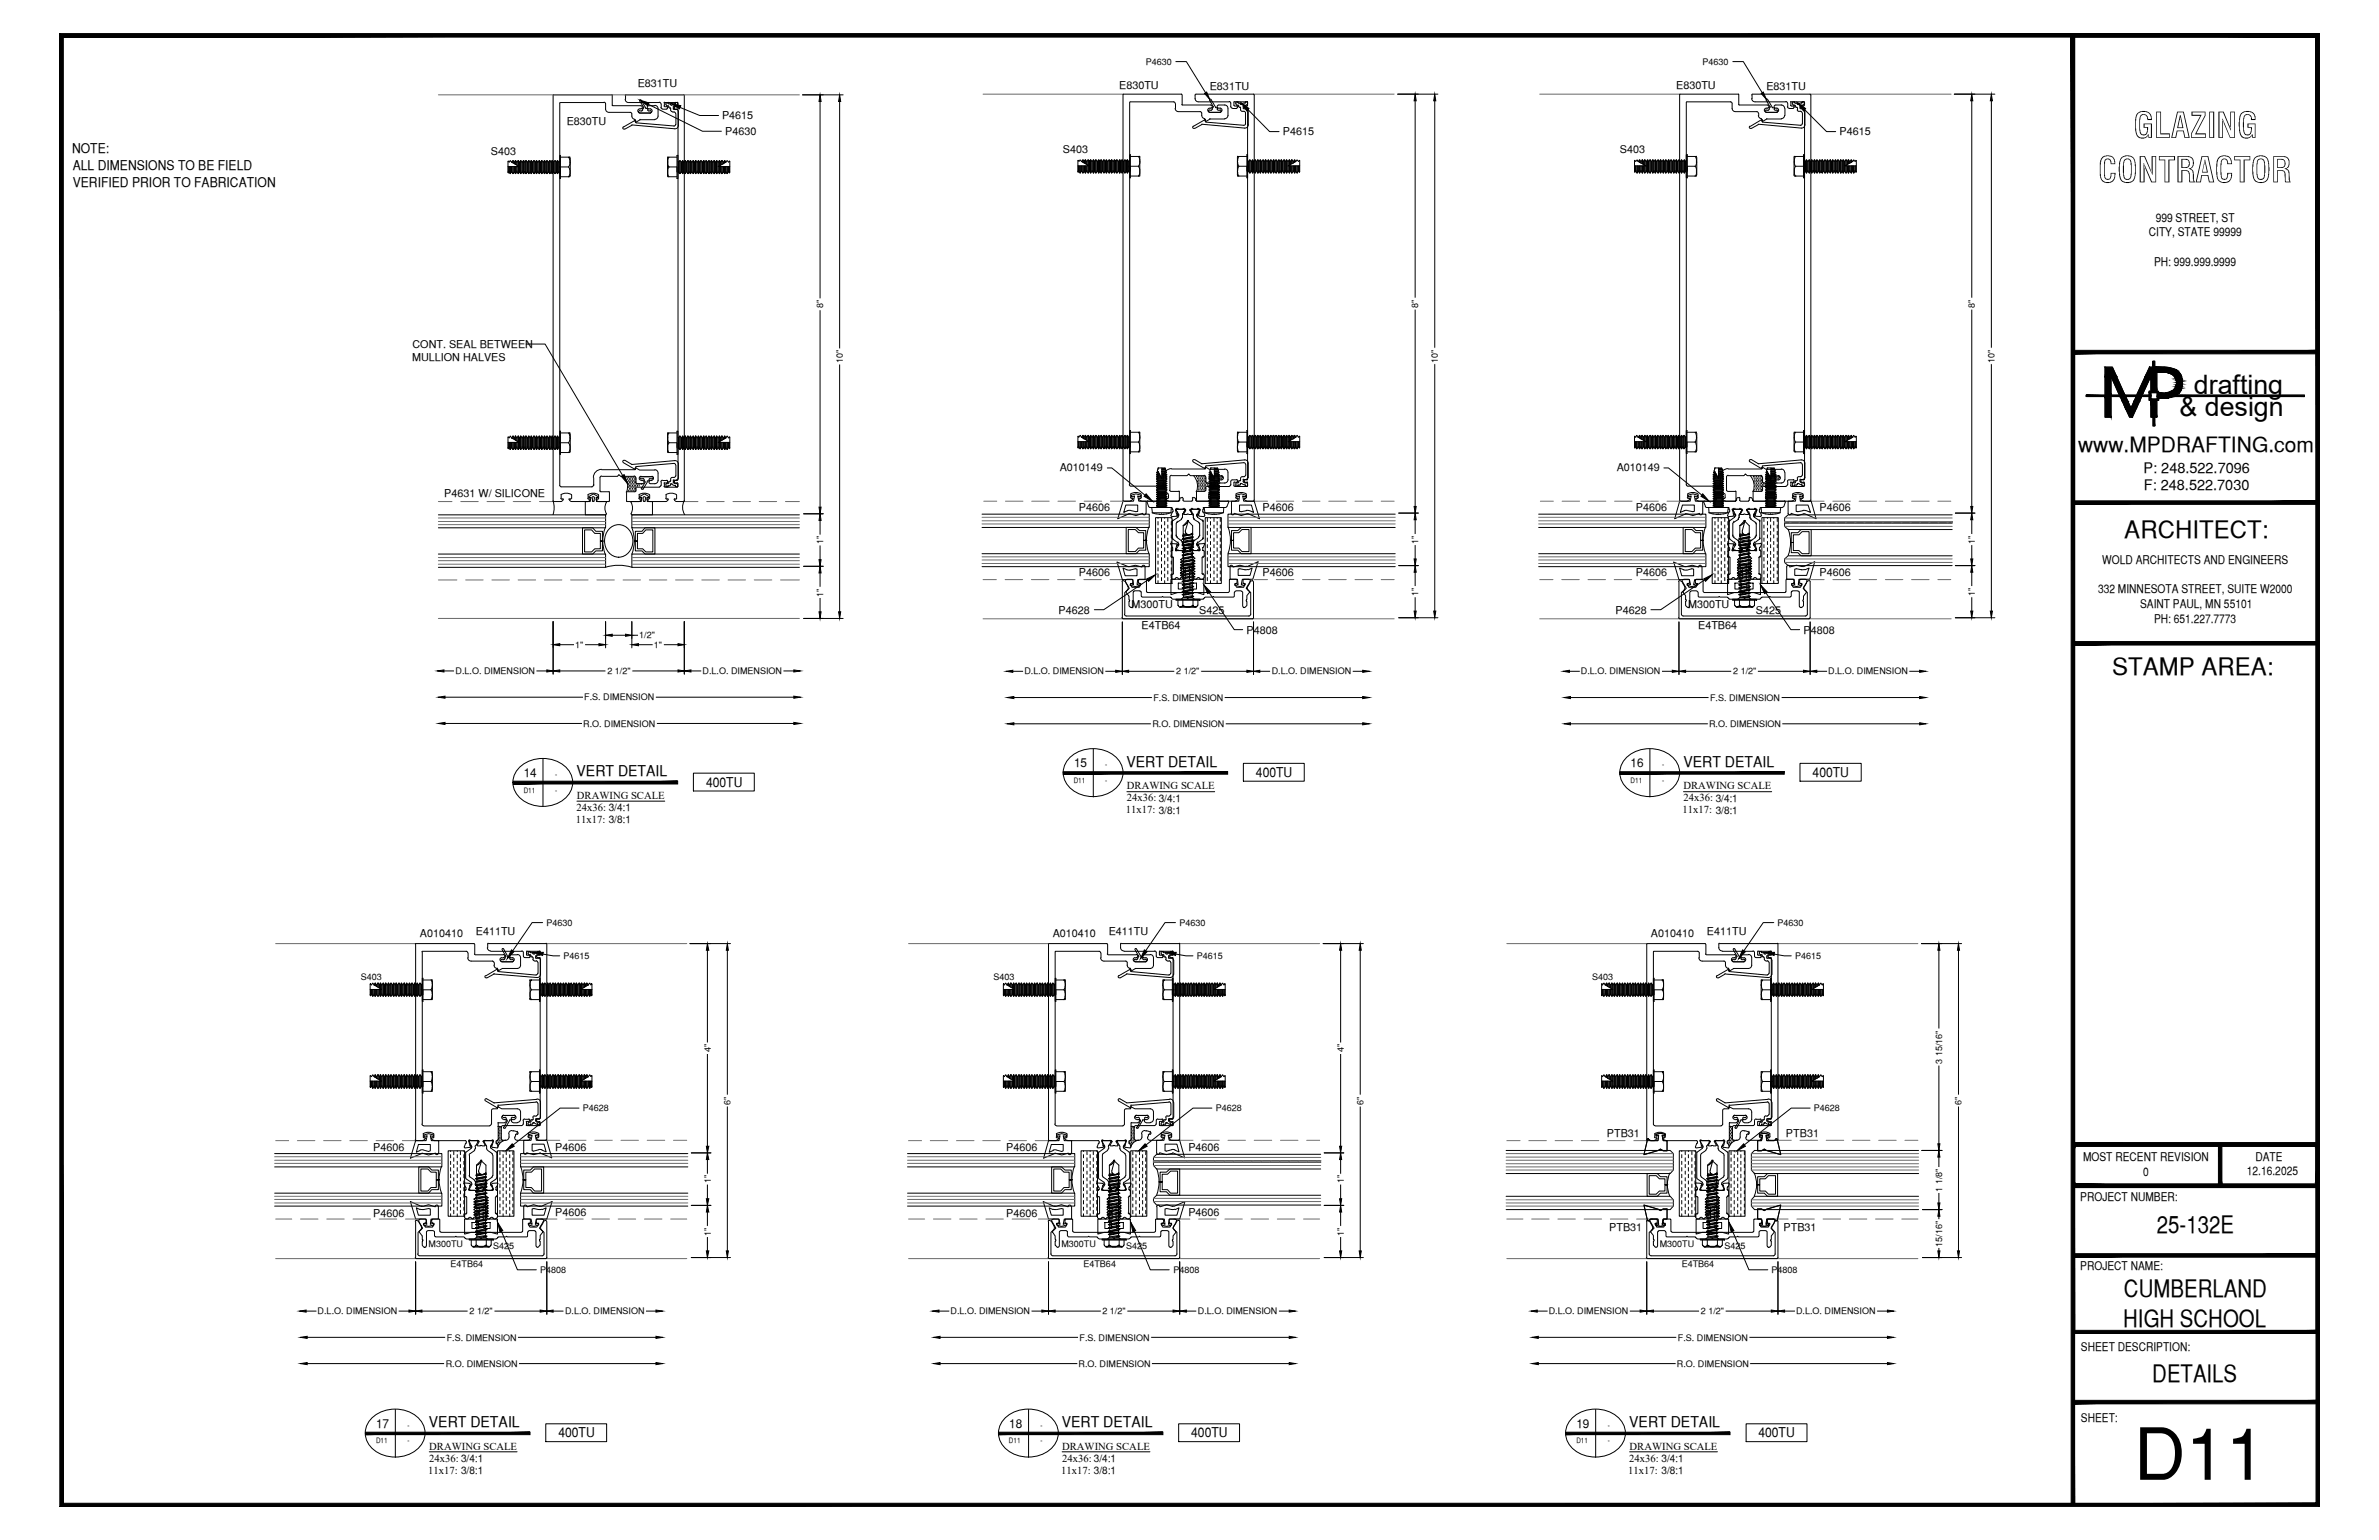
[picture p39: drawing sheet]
<svg xmlns="http://www.w3.org/2000/svg" width="432mm" height="279mm" viewBox="0 0 432 279" stroke-linecap="round" stroke-linejoin="round" font-family="sans-serif">
<defs><g id="words">
<text font-size="13.1" x="387.3" y="268.5">D11</text>
<g font-size="6.3">
<text x="387.2" y="25">GLAZING</text>
<text x="380.8" y="33.1">CONTRACTOR</text>
</g>
<g font-size="4.9">
<text x="398.2" y="71.5">drafting</text>
<text x="395.6" y="75.5">&amp; design</text>
</g>
<g font-size="4.4">
<text x="385.6" y="97.5">ARCHITECT:</text>
<text x="383.3" y="122.5">STAMP AREA:</text>
<text x="391.5" y="223.7">25-132E</text>
<text x="385.5" y="235.4">CUMBERLAND</text>
<text x="385.4" y="240.7">HIGH SCHOOL</text>
<text x="390.7" y="250.7">DETAILS</text>
</g>
<text font-size="3.8" x="377.2" y="82">www.MPDRAFTING.com</text>
<g font-size="2.7">
<text x="104.6" y="140.8">VERT DETAIL</text>
<text x="204.5" y="139.1">VERT DETAIL</text>
<text x="305.6" y="139.1">VERT DETAIL</text>
<text x="77.9" y="258.9">VERT DETAIL</text>
<text x="192.7" y="258.9">VERT DETAIL</text>
<text x="295.7" y="258.9">VERT DETAIL</text>
</g>
<g font-size="2.6">
<text x="389.1" y="85.8">P: 248.522.7096</text>
<text x="389.1" y="89">F: 248.522.7030</text>
</g>
<g font-size="2.4">
<text x="13.1" y="27.8">NOTE:</text>
<text x="13.2" y="30.8">ALL DIMENSIONS TO BE FIELD</text>
<text x="13.2" y="33.8">VERIFIED PRIOR TO FABRICATION</text>
<text x="128.1" y="142.7">400TU</text>
<text x="228" y="141">400TU</text>
<text x="329" y="141">400TU</text>
<text x="101.3" y="260.8">400TU</text>
<text x="216.2" y="260.8">400TU</text>
<text x="319.2" y="260.8">400TU</text>
</g>
<g font-size="2.2">
<text x="391.3" y="40.2">999 STREET, ST</text>
<text x="390" y="42.9">CITY, STATE 99999</text>
<text x="391" y="48.2">PH: 999.999.9999</text>
<text x="380.8" y="107.6">332 MINNESOTA STREET, SUITE W2000</text>
<text x="381.6" y="102.3">WOLD ARCHITECTS AND ENGINEERS</text>
<text x="388.4" y="110.3">SAINT PAUL, MN 55101</text>
<text x="391" y="113">PH: 651.227.7773</text>
<text x="95.1" y="141">14</text>
<text x="194.9" y="139.2">15</text>
<text x="296" y="139.2">16</text>
<text x="378.1" y="210.6">MOST RECENT REVISION</text>
<text x="389" y="213.3">0</text>
<text x="407.8" y="213.2">12.16.2025</text>
<text x="409.4" y="210.6">DATE</text>
<text x="377.6" y="217.8">PROJECT NUMBER:</text>
<text x="377.6" y="230.4">PROJECT NAME:</text>
<text x="377.7" y="245.2">SHEET DESCRIPTION:</text>
<text x="377.7" y="257.9">SHEET:</text>
<text x="68.3" y="259">17</text>
<text x="183.2" y="259">18</text>
<text x="286.1" y="259">19</text>
</g>
<g font-size="2">
<text x="115.8" y="15.7">E831TU</text>
<text x="203.1" y="16.1">E830TU</text>
<text x="219.6" y="16.3">E831TU</text>
<text x="304.2" y="16.1">E830TU</text>
<text x="320.6" y="16.3">E831TU</text>
<text x="102.9" y="22.6">E830TU</text>
<text x="131.1" y="21.7">P4615</text>
<text x="89.1" y="28.1">S403</text>
<text x="131.6" y="24.4">P4630</text>
<text x="192.9" y="27.7">S403</text>
<text x="232.9" y="24.6">P4615</text>
<text x="294" y="27.7">S403</text>
<text x="333.9" y="24.6">P4615</text>
<text x="74.8" y="65.5">MULLION HALVES</text>
<text x="74.9" y="63.2">CONT. SEAL BETWEEN</text>
<text x="192.3" y="85.5">A010149</text>
<text x="293.4" y="85.5">A010149</text>
<text x="80.6" y="90.2">P4631 W/ SILICONE</text>
<text x="195.8" y="92.6">P4606</text>
<text x="229.2" y="92.8">P4606</text>
<text x="296.9" y="92.6">P4606</text>
<text x="330.3" y="92.8">P4606</text>
<text x="195.8" y="104.5">P4606</text>
<text x="229.2" y="104.6">P4606</text>
<text x="296.9" y="104.5">P4606</text>
<text x="330.3" y="104.6">P4606</text>
<text x="192.2" y="111.3">P4628</text>
<text x="205.4" y="110.4">M300TU</text>
<text x="217.7" y="111.3">S425</text>
<text x="293.2" y="111.3">P4628</text>
<text x="306.4" y="110.4">M300TU</text>
<text x="318.7" y="111.3">S425</text>
<text x="207.2" y="114.2">E4TB64</text>
<text x="226.3" y="114.9">P4808</text>
<text x="308.2" y="114.2">E4TB64</text>
<text x="327.3" y="114.9">P4808</text>
<text x="76.2" y="170">A010410</text>
<text x="86.4" y="169.6">E411TU</text>
<text x="191.1" y="170">A010410</text>
<text x="201.2" y="169.6">E411TU</text>
<text x="299.7" y="170">A010410</text>
<text x="309.8" y="169.6">E411TU</text>
<text x="67.8" y="208.9">P4606</text>
<text x="100.8" y="208.8">P4606</text>
<text x="182.6" y="208.9">P4606</text>
<text x="215.7" y="208.8">P4606</text>
<text x="291.7" y="206.3">PTB31</text>
<text x="324.2" y="206.3">PTB31</text>
<text x="67.8" y="220.7">P4606</text>
<text x="100.8" y="220.7">P4606</text>
<text x="182.6" y="220.7">P4606</text>
<text x="215.7" y="220.7">P4606</text>
<text x="292.1" y="223.4">PTB31</text>
<text x="323.7" y="223.4">PTB31</text>
</g>
<g font-size="1.9">
<text x="204.5" y="143.2">DRAWING SCALE</text>
<text x="305.6" y="143.2">DRAWING SCALE</text>
<text x="104.5" y="149.3">11x17: 3/8:1</text>
<text x="104.6" y="147.1">24x36: 3/4:1</text>
<text x="104.7" y="145">DRAWING SCALE</text>
<text x="204.3" y="147.6">11x17: 3/8:1</text>
<text x="204.5" y="145.4">24x36: 3/4:1</text>
<text x="305.4" y="147.6">11x17: 3/8:1</text>
<text x="305.6" y="145.4">24x36: 3/4:1</text>
<text x="77.9" y="263">DRAWING SCALE</text>
<text x="192.8" y="263">DRAWING SCALE</text>
<text x="295.8" y="263">DRAWING SCALE</text>
<text x="77.7" y="267.4">11x17: 3/8:1</text>
<text x="77.9" y="265.2">24x36: 3/4:1</text>
<text x="192.6" y="267.4">11x17: 3/8:1</text>
<text x="192.8" y="265.2">24x36: 3/4:1</text>
<text x="295.5" y="267.4">11x17: 3/8:1</text>
<text x="295.7" y="265.2">24x36: 3/4:1</text>
</g>
<g font-size="1.6">
<text x="208" y="11.7">P4630</text>
<text x="309" y="11.7">P4630</text>
<text x="149.4" y="55.9" transform="rotate(-90 149.4 55.9)">8&quot;</text>
<text x="257.4" y="55.8" transform="rotate(-90 257.4 55.8)">8&quot;</text>
<text x="358.5" y="55.8" transform="rotate(-90 358.5 55.8)">8&quot;</text>
<text x="153" y="65.9" transform="rotate(-90 153 65.9)">10&quot;</text>
<text x="261" y="65.8" transform="rotate(-90 261 65.8)">10&quot;</text>
<text x="362" y="65.8" transform="rotate(-90 362 65.8)">10&quot;</text>
<text x="149.4" y="98.7" transform="rotate(-90 149.4 98.7)">1&quot;</text>
<text x="257.4" y="98.6" transform="rotate(-90 257.4 98.6)">1&quot;</text>
<text x="358.5" y="98.6" transform="rotate(-90 358.5 98.6)">1&quot;</text>
<text x="149.4" y="108.3" transform="rotate(-90 149.4 108.3)">1&quot;</text>
<text x="257.4" y="108.1" transform="rotate(-90 257.4 108.1)">1&quot;</text>
<text x="358.5" y="108.1" transform="rotate(-90 358.5 108.1)">1&quot;</text>
<text x="104.4" y="117.5">1&quot;</text>
<text x="116" y="115.8">1/2&quot;</text>
<text x="118.7" y="117.5">1&quot;</text>
<text x="82.7" y="122.3">D.L.O. DIMENSION</text>
<text x="110.2" y="122.3">2 1/2&quot;</text>
<text x="127.5" y="122.3">D.L.O. DIMENSION</text>
<text x="185.9" y="122.4">D.L.O. DIMENSION</text>
<text x="213.5" y="122.4">2 1/2&quot;</text>
<text x="230.8" y="122.4">D.L.O. DIMENSION</text>
<text x="287" y="122.4">D.L.O. DIMENSION</text>
<text x="314.6" y="122.4">2 1/2&quot;</text>
<text x="331.9" y="122.4">D.L.O. DIMENSION</text>
<text x="105.9" y="131.8">R.O. DIMENSION</text>
<text x="106" y="127.1">F.S. DIMENSION</text>
<text x="209.2" y="131.9">R.O. DIMENSION</text>
<text x="209.4" y="127.1">F.S. DIMENSION</text>
<text x="310.2" y="131.9">R.O. DIMENSION</text>
<text x="310.4" y="127.1">F.S. DIMENSION</text>
<text x="99.2" y="168">P4630</text>
<text x="214.1" y="168">P4630</text>
<text x="322.6" y="168">P4630</text>
<text x="102.3" y="174">P4615</text>
<text x="217.2" y="174">P4615</text>
<text x="325.8" y="174">P4615</text>
<text x="65.5" y="177.7">S403</text>
<text x="180.3" y="177.7">S403</text>
<text x="289" y="177.7">S403</text>
<text x="129" y="190.9" transform="rotate(-90 129 190.9)">4&quot;</text>
<text x="243.9" y="190.9" transform="rotate(-90 243.9 190.9)">4&quot;</text>
<text x="352.5" y="193" transform="rotate(-90 352.5 193)">3 15/16&quot;</text>
<text x="105.8" y="201.6">P4628</text>
<text x="132.6" y="200.4" transform="rotate(-90 132.6 200.4)">6&quot;</text>
<text x="220.7" y="201.6">P4628</text>
<text x="247.5" y="200.4" transform="rotate(-90 247.5 200.4)">6&quot;</text>
<text x="329.2" y="201.6">P4628</text>
<text x="356" y="200.4" transform="rotate(-90 356 200.4)">6&quot;</text>
<text x="129" y="214.7" transform="rotate(-90 129 214.7)">1&quot;</text>
<text x="243.9" y="214.7" transform="rotate(-90 243.9 214.7)">1&quot;</text>
<text x="352.5" y="216.2" transform="rotate(-90 352.5 216.2)">1 1/8&quot;</text>
<text x="77.8" y="226.3">M300TU</text>
<text x="89.5" y="226.6">S425</text>
<text x="129" y="224.2" transform="rotate(-90 129 224.2)">1&quot;</text>
<text x="192.7" y="226.3">M300TU</text>
<text x="204.4" y="226.6">S425</text>
<text x="243.9" y="224.2" transform="rotate(-90 243.9 224.2)">1&quot;</text>
<text x="301.2" y="226.3">M300TU</text>
<text x="313" y="226.6">S425</text>
<text x="352.5" y="226.2" transform="rotate(-90 352.5 226.2)">15/16&quot;</text>
<text x="81.8" y="229.9">E4TB64</text>
<text x="98" y="230.9">P4808</text>
<text x="196.7" y="229.9">E4TB64</text>
<text x="213" y="230.9">P4808</text>
<text x="305.2" y="229.9">E4TB64</text>
<text x="321.6" y="230.9">P4808</text>
<text x="57.7" y="238.4">D.L.O. DIMENSION</text>
<text x="85.2" y="238.4">2 1/2&quot;</text>
<text x="102.6" y="238.4">D.L.O. DIMENSION</text>
<text x="172.5" y="238.4">D.L.O. DIMENSION</text>
<text x="200.1" y="238.4">2 1/2&quot;</text>
<text x="217.4" y="238.4">D.L.O. DIMENSION</text>
<text x="281.1" y="238.4">D.L.O. DIMENSION</text>
<text x="308.7" y="238.4">2 1/2&quot;</text>
<text x="326" y="238.4">D.L.O. DIMENSION</text>
<text x="81.1" y="243.2">F.S. DIMENSION</text>
<text x="196" y="243.2">F.S. DIMENSION</text>
<text x="304.5" y="243.2">F.S. DIMENSION</text>
<text x="80.9" y="248">R.O. DIMENSION</text>
<text x="195.8" y="248">R.O. DIMENSION</text>
<text x="304.4" y="248">R.O. DIMENSION</text>
</g>
<g font-size="1.3">
<text x="95.1" y="143.8">D11</text>
<text x="100.8" y="141">-</text>
<text x="100.8" y="143.8">-</text>
<text x="194.9" y="142.1">D11</text>
<text x="200.6" y="139.2">-</text>
<text x="200.6" y="142.1">-</text>
<text x="296" y="142.1">D11</text>
<text x="301.7" y="139.2">-</text>
<text x="301.7" y="142.1">-</text>
<text x="68.3" y="261.9">D11</text>
<text x="74" y="259">-</text>
<text x="74" y="261.9">-</text>
<text x="183.1" y="261.9">D11</text>
<text x="188.8" y="259">-</text>
<text x="188.8" y="261.9">-</text>
<text x="286.1" y="261.9">D11</text>
<text x="291.8" y="259">-</text>
<text x="291.8" y="261.9">-</text>
</g>
</g></defs>
<!-- layer: LIGHT_1 -->
<g fill="none" stroke="#6c6c6c" stroke-width=".18">
<path d="M79.6 17.2h65.5M178.4 17.1h25.4M227.6 17.1h25.4M279.5 17.1h25.4M328.7 17.1h25.4M79.6 91h2.4M83.6 91h3.2M88.4 91h3.2M93.2 91h3.1M97.9 91h2.5M124.2 91h2.5M128.3 91h3.1"/>
<path d="M133 91h3.2M137.8 91h3.2M142.6 91h2.5M178.6 90.9h2.3M182.5 90.9h3.2M187.3 90.9h3.1M192 90.9h3.2M196.8 90.9h3.2M201.5 90.9h2.5M227.6 90.9h2.5M231.6 90.9h3.2M236.4 90.9h3.2"/>
<path d="M241.2 90.9h3.1M245.9 90.9h3.2M250.7 90.9h2.3M279.6 90.9h2.3M283.5 90.9h3.2M288.3 90.9h3.2M293.1 90.9h3.1M297.8 90.9h3.2M302.6 90.9h2.4M328.7 90.9h2.4M332.7 90.9h3.2M337.4 90.9h3.2"/>
<path d="M342.2 90.9h3.2M347 90.9h3.1M351.7 90.9h2.4M79.6 105.2h3.3M79.6 112.2h65.5M84.5 105.2h3.2M89.3 105.2h3.2M94 105.2h3.2M98.8 105.2h3.2M103.6 105.2h3.1M108.3 105.2h3.2M113.1 105.2h3.2"/>
<path d="M117.9 105.2h3.1M122.6 105.2h3.2M127.4 105.2h3.2M132.1 105.2h3.2M136.9 105.2h3.2M141.7 105.2h3.4M178.4 105.2h2.4M178.4 112.3h74.6M182.4 105.2h3.2M187.2 105.2h3.2M192 105.2h3.1M196.7 105.2h3.2"/>
<path d="M201.5 105.2h2.3M227.6 105.2h2.5M231.6 105.2h3.2M236.4 105.2h3.2M241.2 105.2h3.1M245.9 105.2h3.2M250.7 105.2h2.3M279.5 105.2h2.4M279.5 112.3h74.6M283.5 105.2h3.1M288.2 105.2h3.2M293 105.2h3.2"/>
<path d="M297.8 105.2h3.1M302.5 105.2h2.4M328.7 105.2h2.4M332.7 105.2h3.2M337.4 105.2h3.2M342.2 105.2h3.2M347 105.2h3.1M351.7 105.2h2.4M50 171.2h25.4M99.3 171.2h25.4M164.9 171.2h25.4M214.1 171.2h25.4"/>
<path d="M273.5 171.2h25.4M322.7 171.2h25.4M50 206.9h2.4M54 206.9h3.1M58.7 206.9h3.2M63.5 206.9h3.2M68.3 206.9h3.1M73 206.9h2.4M99.3 206.9h2.3M103.2 206.9h3.2M107.9 206.9h3.2M112.7 206.9h3.2"/>
<path d="M117.5 206.9h3.1M122.2 206.9h2.5M164.9 206.9h2.4M168.8 206.9h3.2M173.6 206.9h3.2M178.4 206.9h3.1M183.1 206.9h3.2M187.9 206.9h2.4M214.1 206.9h2.4M218.1 206.9h3.2M222.9 206.9h3.2M227.6 206.9h3.2"/>
<path d="M232.4 206.9h3.2M237.2 206.9h2.3M273.5 206.9h2.4M277.5 206.9h3.2M282.3 206.9h3.1M287 206.9h3.2M291.8 206.9h3.2M296.5 206.9h2.4M322.7 206.9h2.4M326.7 206.9h3.2M331.5 206.9h3.1M336.2 206.9h3.2"/>
<path d="M341 206.9h3.2M345.8 206.9h2.3M50 221.2h3M50 228.3h74.7M54.5 221.2h3.2M59.3 221.2h3.2M64.1 221.2h3.1M68.8 221.2h3.2M73.6 221.2h2.9M98.2 221.2h2.9M102.7 221.2h3.2M107.4 221.2h3.2"/>
<path d="M112.2 221.2h3.2M117 221.2h3.1M121.7 221.2h3M164.9 221.2h2.9M164.9 228.3h74.6M169.4 221.2h3.2M174.2 221.2h3.2M178.9 221.2h3.2M183.7 221.2h3.2M188.5 221.2h2.9M213 221.2h3M217.6 221.2h3.1"/>
<path d="M222.3 221.2h3.2M227.1 221.2h3.2M231.8 221.2h3.2M236.6 221.2h2.9M273.5 221.2h2.9M273.5 228.3h74.6M278 221.2h3.2M282.8 221.2h3.1M287.5 221.2h3.2M292.3 221.2h3.2M297.1 221.2h2.9M321.6 221.2h2.9"/>
<path d="M326.1 221.2h3.2M330.9 221.2h3.2M335.7 221.2h3.1M340.4 221.2h3.2M345.2 221.2h2.9"/>
</g>
<!-- layer: GASKETS -->
<g fill="none" stroke="#000" stroke-width=".18">
<path d="M116.1 18.4l.7 1.1M116.4 18.2l-.2-.1-.1 .2M116.4 18.2l.8 1.4M116.7 19.7l-.1 .4h-.2M116.8 19.4l-.1 .3M117.2 19.6l.1 .1M117.3 19.7h.3v.2M117.5 19.9l.3 .2M116.1 20.1l-.2 .2 .2 .2M116.1 20.1h.4M116.1 20.5h1.9M117.8 20.1h.2"/>
<path d="M118 20.1l.2 .2-.2 .2M100.4 90.9l.2 1-.2 1.5M107.4 90.4l.3-.3 .2 .1-.1 .7M107.5 90.4l.1 .5M107.5 90.9l.2 .1 .1-.1M110 91v.1M110 91h-1.7l-.1-.8 .4 .1v-.2l-.9-.5-.8 .5v.2l.4-.1-.2 .8h-.9v2.4h3.8M110 93.2v.1M110.1 91.1a2.06 2.06 0 0 0 0 2.1M110.7 95.8a2.56 2.56 0 0 1 2.9-.2 2.56 2.56 0 0 1 1.3 2.5 2.56 2.56 0 0 1-1.3 2.6 2.56 2.56 0 0 1-2.9-.3 3.2 3.2 0 0 1 0-4.6zM113.2 86.4a2.83 2.83 0 0 1 .6 2.8M113.8 86.7h.1"/>
<path d="M113.9 87h.1M113.9 87.6h.1M114 86.7h.1M114 87.3h.1M114 87.9h.1M114 88.5h.1M114 89.1h.1M114.2 87h.1M114.2 87.6h.1M114.2 88.2h.1M114.2 88.8h.1M114.4 86.7h.1"/>
<path d="M114.4 87.3h.1M114.4 87.9h.1M114.4 88.5h.1M114.4 89.1h.1M114.5 87h.1M114.5 87.6h.1M114.5 88.2h.1M114.5 88.8h.1M114.5 91.1a2.06 2.06 0 0 1 0 2.1M114.6 91.1l.1-.1h1.7l.1-.8-.4 .1v-.2l.9-.5 .8 .5v.2l-.4-.1 .1 .8h.9v2.4h-3.7M114.6 93.2v.1M114.7 86.7h.1"/>
<path d="M114.7 87.3h.1M114.7 87.9h.1M114.7 88.5h.1M114.7 89.1h.1M114.8 87h.1M114.8 87.6h.1M114.8 88.2h.1M114.8 88.8h.1M114.9 86.7h.1M114.9 87.3h.1M114.9 87.9h.1M114.9 88.5h.1"/>
<path d="M114.9 89.1h.1M115.1 87h.1M115.1 87.6h.1M115.1 88.2h.1M115.1 88.8h.1M115.3 86.7h.1M115.3 87.3h.1M115.3 87.9h.1M115.3 88.5h.1M115.3 89.1h.1M115.4 87h.1M115.4 87.6h.1"/>
<path d="M115.4 88.2h.1M115.4 88.8h.1M115.6 87.9h.1M115.7 88.2h.1M115.8 87.9h.1M116 88.2h.1M116.1 87.9h.1M116.4 86.4l-.3 .2 .3 .3M116.4 86.9h.3M116.4 86.5h2M116.4 88.5l.1 .3 .2-.1M116.5 87.9h.1"/>
<path d="M116.7 86.8l.2 .2M116.8 90.9l-.1-.7 .2-.1 .2 .1v.7M116.8 90.9l.1 .1 .2-.1M116.9 87.1l.1 .1M116.9 87.2l.2 .3M117.1 87.5l-.6 1.1M117.5 87.4l-.8 1.4M117.6 87.2l-.2 .1M117.9 87.1v.1h-.3M118 86.8l-.2 .2M118 86.9h.4M118.3 86.4l.3 .2-.3 .3"/>
<path d="M124.2 90.9a2.44 2.44 0 0 0 .1 2.5M205.1 93.2h-.2M205.2 92.6a1.6 1.6 0 0 0-1.2 .4l.3-1.4h2.2v1.2h-.3l-.9-.2M207.4 93.2l-1.2 .3-1.1-.3M207.4 93.1a.29 .29 0 0 0 .3 .3 .29 .29 0 0 0 .3-.3M208 93.2v-2.3h-1.3l-.2-.9 .5 .2 .1-.3-.9-.3-.9 .3 .1 .3 .5-.2-.2 .9h-1.9l-.9 3.2 2-.9M209.7 93.9h3v12h-3zM210.2 93.9v.1M210.2 94.6v.6M210.2 95.8v.6M210.2 97v.6M210.2 98.2v.6"/>
<path d="M210.2 99.4v.6M210.8 94v.6M210.8 95.2v.6M210.8 96.4v.6M210.8 97.6v.6M210.8 98.8v.6M211.4 93.9v.1M211.4 94.6v.6M211.4 95.8v.6M211.4 97v.6M211.4 98.2v.6M211.4 99.4v.6"/>
<path d="M212 94v.6M212 95.2v.6M212 96.4v.6M212 97.6v.6M212 98.8v.6M212.6 93.9v.1M212.6 94.6v.6M212.6 95.8v.6M212.6 97v.6M212.6 98.2v.6M212.6 99.4v.6M216.6 86.3a2.83 2.83 0 0 1 .6 2.8"/>
<path d="M217.2 86.6h.1M217.4 86.9h.1M217.4 87.4h.1M217.5 86.6h.1M217.5 87.2h.1M217.5 87.8h.1M217.5 88.3h.1M217.5 89h.1M217.6 86.9h.1M217.6 87.4h.1M217.6 88.1h.1M217.6 88.6h.1"/>
<path d="M217.8 86.6h.1M217.8 87.2h.1M217.8 87.8h.1M217.8 88.3h.1M217.8 89h.1M217.9 86.9h.1M217.9 87.4h.1M217.9 88.1h.1M217.9 88.6h.1M218.1 86.6h.1M218.1 87.2h.1M218.1 87.8h.1"/>
<path d="M218.1 88.3h.1M218.1 89h.1M218.2 86.9h.1M218.2 87.4h.1M218.2 88.1h.1M218.2 88.6h.1M218.4 86.6h.1M218.4 87.2h.1M218.4 87.8h.1M218.4 88.3h.1M218.4 89h.1M218.6 86.9h.1"/>
<path d="M218.6 87.4h.1M218.6 88.1h.1M218.6 88.6h.1M218.7 86.6h.1M218.7 87.2h.1M218.7 87.8h.1M218.7 88.3h.1M218.7 89h.1M218.8 93.9h2.9v12h-2.9zM218.8 86.9h.1M218.8 87.4h.1M218.8 88.1h.1"/>
<path d="M218.8 88.6h.1M219 87.8h.1M219.1 88.1h.1M219.1 94v.6M219.1 95.2v.6M219.1 96.4v.6M219.1 97.6v.6M219.1 98.8v.6M219.3 87.8h.1M219.5 88.1h.1M219.6 87.8h.1M219.7 93.9v.1"/>
<path d="M219.7 94.6v.6M219.7 95.8v.6M219.7 97v.6M219.7 98.2v.6M219.7 99.4v.6M219.8 88.5l.1 .2 .2-.1M219.8 86.3l-.2 .2 .2 .2M219.8 86.7h.4M219.8 86.4h1.9M219.9 87.8h.1M220.1 86.7l.2 .2M220.3 86.9l.2 .5"/>
<path d="M220.3 94v.6M220.3 95.2v.6M220.3 96.4v.6M220.3 97.6v.6M220.3 98.8v.6M220.5 87.4l-.6 1.1M220.9 93.9v.1M220.9 94.6v.6M220.9 95.8v.6M220.9 97v.6M220.9 98.2v.6M220.9 99.4v.6"/>
<path d="M220.9 87.2l-.8 1.4M221.3 86.9v.2l-.4 .1M221.5 86.7l-.3 .2M221.5 94v.6M221.5 95.2v.6M221.5 96.4v.6M221.5 97.6v.6M221.5 98.8v.6M221.5 86.7h.2M221.7 86.3l.2 .2-.2 .2M223.5 93.1a.29 .29 0 0 0 .2 .3 .29 .29 0 0 0 .3-.3M223.5 93.2v-2.3h1.4l.1-.9-.5 .2-.2-.3 1-.3 .9 .3-.1 .3-.5-.2 .1 .9h1.9l1 3.2-2-.9"/>
<path d="M224.1 93.2l1.2 .3 1.1-.3M226.2 92.6l.6 .1M226.3 92.6l-1 .2h-.3v-1.2h2.1l.4 1.4-.7-.4M226.3 93.2h.2M305.8 92.6l-.8 .4 .4-1.4h2.1v1.2l-1.2-.2M306.1 93.2h-.2M306.3 92.6l-.6 .1M308.4 93.1a.29 .29 0 0 0 .3 .3 .29 .29 0 0 0 .3-.3M308.5 93.2l-1.2 .3-1.1-.3M309.1 93.2v-2.3h-1.4l-.2-.9 .6 .2 .1-.3-.9-.3-1 .3 .2 .3 .5-.2-.2 .9h-1.9l-.9 3.2 2-.9M310.8 93.9h3v12h-3zM311.3 93.9v.1"/>
<path d="M311.3 94.6v.6M311.3 95.8v.6M311.3 97v.6M311.3 98.2v.6M311.3 99.4v.6M311.8 94v.6M311.8 95.2v.6M311.8 96.4v.6M311.8 97.6v.6M311.8 98.8v.6M312.4 93.9v.1M312.4 94.6v.6"/>
<path d="M312.4 95.8v.6M312.4 97v.6M312.4 98.2v.6M312.4 99.4v.6M313.1 94v.6M313.1 95.2v.6M313.1 96.4v.6M313.1 97.6v.6M313.1 98.8v.6M313.6 93.9v.1M313.6 94.6v.6M313.6 95.8v.6"/>
<path d="M313.6 97v.6M313.6 98.2v.6M313.6 99.4v.6M317.7 86.3a2.83 2.83 0 0 1 .5 2.8M318.3 86.6h.1M318.4 86.9h.1M318.4 87.4h.1M318.5 86.6h.1M318.5 87.2h.1M318.5 87.8h.1M318.5 88.3h.1M318.5 89h.1"/>
<path d="M318.7 86.9h.1M318.7 87.4h.1M318.7 88.1h.1M318.7 88.6h.1M318.8 86.6h.1M318.8 87.2h.1M318.8 87.8h.1M318.8 88.3h.1M318.8 89h.1M319 86.9h.1M319 87.4h.1M319 88.1h.1"/>
<path d="M319 88.6h.1M319.2 86.6h.1M319.2 87.2h.1M319.2 87.8h.1M319.2 88.3h.1M319.2 89h.1M319.3 86.9h.1M319.3 87.4h.1M319.3 88.1h.1M319.3 88.6h.1M319.5 86.6h.1M319.5 87.2h.1"/>
<path d="M319.5 87.8h.1M319.5 88.3h.1M319.5 89h.1M319.6 86.9h.1M319.6 87.4h.1M319.6 88.1h.1M319.6 88.6h.1M319.7 86.6h.1M319.7 87.2h.1M319.7 87.8h.1M319.7 88.3h.1M319.7 89h.1"/>
<path d="M319.8 93.9h3v12h-3zM319.9 86.9h.1M319.9 87.4h.1M319.9 88.1h.1M319.9 88.6h.1M320 87.8h.1M320.2 88.1h.1M320.2 94v.6M320.2 95.2v.6M320.2 96.4v.6M320.2 97.6v.6M320.2 98.8v.6"/>
<path d="M320.4 87.8h.1M320.5 88.1h.1M320.6 87.8h.1M320.8 93.9v.1M320.8 94.6v.6M320.8 95.8v.6M320.8 97v.6M320.8 98.2v.6M320.8 99.4v.6M320.8 86.3l-.1 .1v.3h.5M320.9 86.4h1.9M320.9 88.5v.2l.3-.1"/>
<path d="M320.9 87.8h.1M321.2 86.7l.2 .2M321.4 86.9v.2M321.4 94v.6M321.4 95.2v.6M321.4 96.4v.6M321.4 97.6v.6M321.4 98.8v.6M321.4 87.1l.1 .3M321.6 87.4l-.7 1.1M321.9 93.9v.1M321.9 94.6v.6"/>
<path d="M321.9 95.8v.6M321.9 97v.6M321.9 98.2v.6M321.9 99.4v.6M321.9 87.2l-.7 1.4M322 87.1l-.1 .1M322.3 86.9v.2h-.2M322.5 86.7l-.2 .2M322.5 86.7h.3M322.6 94v.6M322.6 95.2v.6M322.6 96.4v.6"/>
<path d="M322.6 97.6v.6M322.6 98.8v.6M322.8 86.3l.2 .2-.2 .2M324.5 93.1a.29 .29 0 0 0 .3 .3 .29 .29 0 0 0 .3-.3M324.5 93.2v-2.3h1.4l.1-.9-.5 .2-.1-.3 .9-.3 1 .3-.1 .3-.6-.2 .2 .9h1.9l.9 3.2-2-.9M325.1 93.2l1.2 .3 1.1-.3M327.2 92.6l.6 .1M327.3 92.6l-1 .2h-.3v-1.2h2.2l.4 1.4-.7-.4M327.4 93.2h.1M109.9 102.9l1.4-.3h1.3l2.1 .3M204.5 103.4h.6M204.5 103.4l-.7-.3 .4 1.4h2.2v-1.2l-.3-.1-1 .2"/>
<path d="M204.8 102.8h.2M204.8 102.8l-2-.8 .9 3.2h1.9l.1 .8-.5-.1-.1 .3 1 .2 .9-.2-.1-.3-.5 .1 .1-.8h1.3v-2.3M205 102.8l1.1-.2 1.2 .3M207.3 102.8a.29 .29 0 0 1 .2-.2 .29 .29 0 0 1 .3 .2M210.2 100.6v.6M210.2 101.8v.6M210.2 103v.6M210.2 104.1v.7M210.2 105.3v.6M210.8 100v.6M210.8 101.2v.6M210.8 102.4v.6"/>
<path d="M210.8 103.6v.5M210.8 104.8v.5M211.4 100.6v.6M211.4 101.8v.6M211.4 103v.6M211.4 104.1v.7M211.4 105.3v.6M212 100v.6M212 101.2v.6M212 102.4v.6M212 103.6v.5M212 104.8v.5"/>
<path d="M212.6 100.6v.6M212.6 101.8v.6M212.6 103v.6M212.6 104.1v.7M212.6 105.3v.6M213.9 105.8h1.1v1.1h-1.1zM214.3 102.9l.1 .3 .7-.3v.6l-.7 .4M214.3 103.8v.2l.2 .1 .6-.3v1.3h-2.6v2.8l1.2-.4h3.6l1.2 .4v-2.8h-2.6v-1.3l.6 .3M214.4 102.9l.7-.3h.8l.7 .3M216 105.8h1.2v1.1h-1.2zM216.5 103.2l-.6-.3v.6l.7 .4M216.6 102.9v.2l-.2 .1"/>
<path d="M216.6 103.8v.2l-.2 .1M219.1 100v.6M219.1 101.2v.6M219.1 102.4v.6M219.1 103.6v.5M219.1 104.8v.5M219.7 100.6v.6M219.7 101.8v.6M219.7 103v.6M219.7 104.1v.7M219.7 105.3v.6M220.3 100v.6"/>
<path d="M220.3 101.2v.6M220.3 102.4v.6M220.3 103.6v.5M220.3 104.8v.5M220.9 100.6v.6M220.9 101.8v.6M220.9 103v.6M220.9 104.1v.7M220.9 105.3v.6M221.5 100v.6M221.5 101.2v.6M221.5 102.4v.6"/>
<path d="M221.5 103.6v.5M221.5 104.8v.5M223.2 102.8a.29 .29 0 0 1 .3-.2 .29 .29 0 0 1 .3 .2M226 103.4l-1-.2-.3 .1v1.1h2.2l.4-1.3-.7 .3M226.1 102.8l-1.1-.2-1.2 .3M226.3 102.7h-.2M226.3 102.8l2-.9-.9 3.2h-1.9l-.2 .9 .6-.1v.3l-.9 .2-.9-.2 .1-.3 .5 .1-.1-.9h-1.3v-2.2M226.5 103.3h-.6M305.6 103.4h.5M305.6 103.4l-.7-.3 .3 1.4h2.2v-1.2l-.3-.1-.9 .2M305.8 102.8h.2M305.8 102.8l-2-.8 .9 3.2h1.9l.2 .8-.5-.1-.1 .3 .9 .2 .9-.2v-.3l-.6 .1 .2-.8h1.3v-2.3"/>
<path d="M306 102.8l1.1-.2 1.2 .3M308.3 102.8a.29 .29 0 0 1 .3-.2 .29 .29 0 0 1 .3 .2M311.3 100.6v.6M311.3 101.8v.6M311.3 103v.6M311.3 104.1v.7M311.3 105.3v.6M311.8 100v.6M311.8 101.2v.6M311.8 102.4v.6M311.8 103.6v.5M311.8 104.8v.5"/>
<path d="M312.4 100.6v.6M312.4 101.8v.6M312.4 103v.6M312.4 104.1v.7M312.4 105.3v.6M313.1 100v.6M313.1 101.2v.6M313.1 102.4v.6M313.1 103.6v.5M313.1 104.8v.5M313.6 100.6v.6M313.6 101.8v.6"/>
<path d="M313.6 103v.6M313.6 104.1v.7M313.6 105.3v.6M314.9 105.8h1.2v1.1h-1.2zM315.4 102.9v.2l.2 .1M315.4 103.8v.2l.2 .1M315.5 102.9l.7-.3h.7l.8 .3M315.6 103.2l.6-.3v.6l-.7 .4M317.1 105.8h1.1v1.1h-1.1zM317.7 102.9l-.1 .3-.7-.3v.6l.8 .4M317.7 103.8l-.1 .3-.7-.3v1.3h2.6v2.8l-1.2-.4h-3.5l-1.2 .4v-2.8h2.6v-1.3l-.6 .3M320.2 100v.6"/>
<path d="M320.2 101.2v.6M320.2 102.4v.6M320.2 103.6v.5M320.2 104.8v.5M320.8 100.6v.6M320.8 101.8v.6M320.8 103v.6M320.8 104.1v.7M320.8 105.3v.6M321.4 100v.6M321.4 101.2v.6M321.4 102.4v.6"/>
<path d="M321.4 103.6v.5M321.4 104.8v.5M321.9 100.6v.6M321.9 101.8v.6M321.9 103v.6M321.9 104.1v.7M321.9 105.3v.6M322.6 100v.6M322.6 101.2v.6M322.6 102.4v.6M322.6 103.6v.5M322.6 104.8v.5"/>
<path d="M324.3 102.8a.29 .29 0 0 1 .3-.2 .29 .29 0 0 1 .3 .2M327 103.4l-.9-.2-.3 .1v1.1h2.1l.5-1.3-.8 .3M327.2 102.8l-1.1-.2-1.2 .3M327.3 102.7h-.2M327.3 102.8l2.1-.9-.9 3.2h-2l-.1 .9 .5-.1 .1 .3-.9 .2-.9-.2v-.3l.6 .1-.2-.9h-1.3v-2.2M327.5 103.3h-.5M91.1 174.1l-.2 .2 .2 .2M91.1 174.1h.3M91.1 174.5h1.9M91.2 172.4l.6 1.1M91.4 172.2l-.2-.1-.1 .2M91.4 172.2l.8 1.4"/>
<path d="M91.6 173.9l-.2 .2M91.7 173.7l-.1 .2M91.8 173.4l-.1 .3M92.2 173.6l.1 .1M92.3 173.7h.3v.2M92.5 173.9l.2 .2M92.8 174.1h.2M93 174.1l.2 .2-.2 .2M206 174.1l-.2 .2 .2 .2M206.1 174.1h.2M206.1 174.5h1.9M206.1 172.4l.6 1.1"/>
<path d="M206.3 172.2l-.2-.1-.1 .2M206.3 172.2l.8 1.4M206.5 173.9l-.2 .2M206.6 173.7l-.1 .2M206.7 173.4l-.2 .3M207.1 173.6l.1 .1M207.3 173.7h.2v.2M207.4 173.9l.2 .2M207.6 174.1h.4M207.9 174.1l.3 .2-.3 .2M314.6 174.1l-.2 .2 .2 .2M314.6 174.1h.3"/>
<path d="M314.6 174.5h1.9M314.6 172.4l.7 1.1M314.9 172.2l-.2-.1-.1 .2M314.9 172.2l.8 1.4M315.1 173.9l-.2 .2M315.2 173.7l-.1 .2M315.3 173.4l-.2 .3M315.7 173.6l.1 .1M315.8 173.7h.2v.2M316 173.9l.2 .2M316.2 174.1h.3M316.5 174.1l.2 .2-.2 .2"/>
<path d="M76.3 219.4l1.8-.1v1.2h-2.2l-.3-1.4 .7 .4M76.5 218.8h.2M76.5 218.9l-2-.9 .9 3.2h1.9l.2 .9-.5-.2-.2 .3 1 .3 .9-.3-.1-.3-.5 .2 .1-.9h1.4v-2.3M76.7 218.9l1.1-.3 1.2 .3M76.8 208.6l-.5 .1M76.9 208.7l.9 .2 .3-.1v-1.2h-2.2l-.3 1.4 .7-.3M79 209.2l-1.2 .3-1.2-.3-2.1 .9 .9-3.2h1.9l.2-.8-.5 .1-.1-.3 .9-.2 .9 .2-.1 .3-.5-.1 .2 .8h1.3v2.3M79 209.2a.29 .29 0 0 0 .3 .3 .29 .29 0 0 0 .3-.3M79 218.9a.29 .29 0 0 1 .3-.3 .29 .29 0 0 1 .3 .3M81.3 208.8h3v11.9h-3zM81.8 208.8v.1M81.8 209.5v.6"/>
<path d="M81.8 210.7v.6M81.8 211.8v.7M81.8 213v.7M81.8 214.2v.6M81.8 215.5v.5M81.8 216.6v.6M81.8 217.8v.6M81.8 219v.6M82.4 208.9v.6M82.4 210.1v.6M82.4 211.3v.5M82.4 212.5v.5"/>
<path d="M82.4 213.7v.5M82.4 214.8v.7M82.4 216v.6M82.4 217.2v.6M82.4 218.4v.6M82.4 219.6v.6M83 208.8v.1M83 209.5v.6M83 210.7v.6M83 211.8v.7M83 213v.7M83 214.2v.6"/>
<path d="M83 215.5v.5M83 216.6v.6M83 217.8v.6M83 219v.6M83.6 208.9v.6M83.6 210.1v.6M83.6 211.3v.5M83.6 212.5v.5M83.6 213.7v.5M83.6 214.8v.7M83.6 216v.6M83.6 217.2v.6"/>
<path d="M83.6 218.4v.6M83.6 219.6v.6M84.2 208.8v.1M84.2 209.5v.6M84.2 210.7v.6M84.2 211.8v.7M84.2 213v.7M84.2 214.2v.6M84.2 215.5v.5M84.2 216.6v.6M84.2 217.8v.6M84.2 219v.6"/>
<path d="M86.2 218.9l-.1 .2 .2 .1M86.2 219.9l-.1 .2h.2M86.2 218.9l.8-.3h.7l.8 .3M86.4 219.2l.6-.3v.7l-.8 .3M88.3 219.2l-.6-.3v.7l.8 .3M88.4 218.9l.1 .2-.2 .1M88.4 219.9l.1 .2h-.2M90.2 207.3h.1M90.3 208.8h3v11.9h-3zM90.3 207h.1M90.3 207.6h.1M90.4 204.4l.6 .1"/>
<path d="M90.5 204.9h.1M90.5 205.5h.1M90.5 206.1h.1M90.5 206.7h.1M90.5 207.3h.1M90.5 207.9h.1M90.6 204.6h.1M90.6 205.2h.1M90.6 205.8h.1M90.6 206.4h.1M90.6 207h.1M90.6 207.6h.1"/>
<path d="M90.7 204.9h.1M90.7 205.5h.1M90.7 206.1h.1M90.7 206.7h.1M90.7 207.3h.1M90.7 208.9v.6M90.7 210.1v.6M90.7 211.3v.5M90.7 212.5v.5M90.7 213.7v.5M90.7 214.8v.7M90.7 216v.6"/>
<path d="M90.7 217.2v.6M90.7 218.4v.6M90.7 219.6v.6M90.9 204.6h.1M90.9 205.2h.1M90.9 205.8h.1M90.9 206.4h.1M90.9 207h.1M91.2 207h.1M91.3 208.8v.1M91.3 209.5v.6M91.3 210.7v.6"/>
<path d="M91.3 211.8v.7M91.3 213v.7M91.3 214.2v.6M91.3 215.5v.5M91.3 216.6v.6M91.3 217.8v.6M91.3 219v.6M91.4 204.5l.1 .2 .2-.1M91.4 202.3l-.2 .2 .2 .3M91.4 202.8h.3M91.4 202.4h1.9M91.7 202.7l.2 .2"/>
<path d="M91.9 202.9v.3M91.9 208.9v.6M91.9 210.1v.6M91.9 211.3v.5M91.9 212.5v.5M91.9 213.7v.5M91.9 214.8v.7M91.9 216v.6M91.9 217.2v.6M91.9 218.4v.6M91.9 219.6v.6M91.9 203.1l.2 .3-.7 1.1"/>
<path d="M92.5 208.8v.1M92.5 209.5v.6M92.5 210.7v.6M92.5 211.8v.7M92.5 213v.7M92.5 214.2v.6M92.5 215.5v.5M92.5 216.6v.6M92.5 217.8v.6M92.5 219v.6M92.5 203.3l-.8 1.4M92.6 203.1l-.1 .1"/>
<path d="M92.8 202.9v.3h-.2M93 202.7l-.2 .2M93 202.8h.3M93.1 208.9v.6M93.1 210.1v.6M93.1 211.3v.5M93.1 212.5v.5M93.1 213.7v.5M93.1 214.8v.7M93.1 216v.6M93.1 217.2v.6M93.1 218.4v.6"/>
<path d="M93.1 219.6v.6M93.3 202.3l.2 .2-.2 .3M95.1 209.1a.29 .29 0 0 0 .2 .3 .29 .29 0 0 0 .3-.3M95.1 218.9a.29 .29 0 0 1 .2-.3 .29 .29 0 0 1 .3 .3M95.1 209.2v-2.3h1.3l.2-.9-.6 .1-.1-.2 .9-.3 1 .3-.1 .2-.5-.1 .1 .9h2l.8 3.2-2-.9M95.6 209.2l1.2 .3 1.1-.3M97.8 208.6h.6M97.8 208.6l-1 .3-.2-.1v-1.2h2.1l.4 1.4-.7-.3M97.9 209.2h.2M98 218.9l-1.2-.3-1.1 .3M98.1 218.8h-.2M98.2 218.9l2-.9-.9 3.2h-2l-.1 .9 .5-.2 .1 .3-.9 .3-1-.3 .1-.3 .6 .2-.2-.9h-1.3v-2.3"/>
<path d="M98.4 219.4l-1.8-.1v1.2h2.1l.4-1.4-.7 .4M191.1 219.4h.6M191.1 219.5l-.7-.4 .4 1.4h2.2v-1.2h-.3l-.9 .2M191.4 218.8h.2M191.4 218.9l-2-.9 .9 3.2h1.9l.2 .9-.6-.2v.3l.9 .3 .9-.3-.1-.3-.5 .2 .2-.9h1.3v-2.3M191.6 209.2l-.2 .1M191.6 209.2l1.1 .3 1.2-.3M191.6 218.9l1.1-.3 1.2 .3M191.7 208.6l-.6 .1M191.8 208.7l.9 .2 .3-.1v-1.2h-2.2l-.4 1.4 .8-.3M193.9 209.2a.29 .29 0 0 0 .3 .3 .29 .29 0 0 0 .2-.3M193.9 218.9a.29 .29 0 0 1 .3-.3 .29 .29 0 0 1 .2 .3"/>
<path d="M194.5 209.2v-2.3h-1.3l-.2-.8 .5 .1 .1-.3-.9-.2-.9 .2v.3l.6-.1-.2 .8h-1.9l-.9 3.2 2-.8M196.2 208.8h3v11.9h-3zM196.7 208.8v.1M196.7 209.5v.6M196.7 210.7v.6M196.7 211.8v.7M196.7 213v.7M196.7 214.2v.6M196.7 215.5v.5M196.7 216.6v.6M196.7 217.8v.6M196.7 219v.6"/>
<path d="M197.3 208.9v.6M197.3 210.1v.6M197.3 211.3v.5M197.3 212.5v.5M197.3 213.7v.5M197.3 214.8v.7M197.3 216v.6M197.3 217.2v.6M197.3 218.4v.6M197.3 219.6v.6M197.9 208.8v.1M197.9 209.5v.6"/>
<path d="M197.9 210.7v.6M197.9 211.8v.7M197.9 213v.7M197.9 214.2v.6M197.9 215.5v.5M197.9 216.6v.6M197.9 217.8v.6M197.9 219v.6M198.4 208.9v.6M198.4 210.1v.6M198.4 211.3v.5M198.4 212.5v.5"/>
<path d="M198.4 213.7v.5M198.4 214.8v.7M198.4 216v.6M198.4 217.2v.6M198.4 218.4v.6M198.4 219.6v.6M199.1 208.8v.1M199.1 209.5v.6M199.1 210.7v.6M199.1 211.8v.7M199.1 213v.7M199.1 214.2v.6"/>
<path d="M199.1 215.5v.5M199.1 216.6v.6M199.1 217.8v.6M199.1 219v.6M201.1 218.9l-.1 .2 .2 .1M201.1 219.9l-.1 .2h.2M201.1 218.9l.8-.3h.7l.7 .3M201.2 219.2l.7-.3v.7l-.8 .3M203.2 219.2l-.6-.3v.7l.7 .3M203.3 218.9l.1 .2-.2 .1M203.3 219.9l.1 .2h-.2M205 207.3h.1"/>
<path d="M205.2 208.8h3v11.9h-3zM205.2 207h.1M205.2 207.6h.1M205.3 204.4l.6 .1M205.4 204.9h.1M205.4 205.5h.1M205.4 206.1h.1M205.4 206.7h.1M205.4 207.3h.1M205.4 207.9h.1M205.5 204.6h.1M205.5 205.2h.1"/>
<path d="M205.5 205.8h.1M205.5 206.4h.1M205.5 207h.1M205.5 207.6h.1M205.6 208.9v.6M205.6 210.1v.6M205.6 211.3v.5M205.6 212.5v.5M205.6 213.7v.5M205.6 214.8v.7M205.6 216v.6M205.6 217.2v.6"/>
<path d="M205.6 218.4v.6M205.6 219.6v.6M205.7 204.9h.1M205.7 205.5h.1M205.7 206.1h.1M205.7 206.7h.1M205.7 207.3h.1M205.8 204.6h.1M205.8 205.2h.1M205.8 205.8h.1M205.8 206.4h.1M205.8 207h.1"/>
<path d="M206.1 207h.1M206.2 208.8v.1M206.2 209.5v.6M206.2 210.7v.6M206.2 211.8v.7M206.2 213v.7M206.2 214.2v.6M206.2 215.5v.5M206.2 216.6v.6M206.2 217.8v.6M206.2 219v.6M206.3 202.3l-.2 .2 .2 .3"/>
<path d="M206.3 202.8h.3M206.3 202.4h1.9M206.6 202.7l.2 .2M206.8 202.9l.1 .3M206.8 208.9v.6M206.8 210.1v.6M206.8 211.3v.5M206.8 212.5v.5M206.8 213.7v.5M206.8 214.8v.7M206.8 216v.6M206.8 217.2v.6"/>
<path d="M206.8 218.4v.6M206.8 219.6v.6M206.9 203.1l.1 .3-.6 1.1M207.4 203.3l-.9 1.3-.2 .1v-.2M207.4 208.8v.1M207.4 209.5v.6M207.4 210.7v.6M207.4 211.8v.7M207.4 213v.7M207.4 214.2v.6M207.4 215.5v.5M207.4 216.6v.6"/>
<path d="M207.4 217.8v.6M207.4 219v.6M207.5 203.1l-.2 .1M207.8 202.9v.3h-.3M207.9 202.7l-.2 .2M208 202.8h.2M208 208.9v.6M208 210.1v.6M208 211.3v.5M208 212.5v.5M208 213.7v.5M208 214.8v.7"/>
<path d="M208 216v.6M208 217.2v.6M208 218.4v.6M208 219.6v.6M208.2 202.3l.2 .2-.2 .3M209.9 209.1a.29 .29 0 0 0 .3 .3 .29 .29 0 0 0 .3-.3M209.9 218.9a.29 .29 0 0 1 .3-.3 .29 .29 0 0 1 .3 .3M209.9 209.2v-2.3h1.4l.2-.9-.6 .1-.1-.2 1-.3 .9 .3-.1 .2-.6-.1 .2 .9h1.9l.9 3.2-2-.9M210.6 209.2l1.1 .3 1.2-.3M212.7 208.6h.5M212.7 208.6l-1 .3-.2-.1v-1.2h2.1l.4 1.4-.8-.3M212.7 219.5l-.9-.2h-.3v1.2h2.1l.4-1.4-.7 .4"/>
<path d="M212.8 209.2h.2M212.9 218.9l-1.1-.3-1.2 .3M213 218.8h-.2M213 218.9l2.1-.9-1 3.2h-1.9l-.1 .9 .5-.2 .1 .3-.9 .3-1-.3 .1-.3 .6 .2-.2-.9h-1.3v-2.3M213.2 219.4h-.5M304.8 208.8h3v11.9h-3zM305.2 208.8v.1M305.2 209.5v.6M305.2 210.7v.6M305.2 211.8v.7M305.2 213v.7M305.2 214.2v.6"/>
<path d="M305.2 215.5v.5M305.2 216.6v.6M305.2 217.8v.6M305.2 219v.6M305.9 208.9v.6M305.9 210.1v.6M305.9 211.3v.5M305.9 212.5v.5M305.9 213.7v.5M305.9 214.8v.7M305.9 216v.6M305.9 217.2v.6"/>
<path d="M305.9 218.4v.6M305.9 219.6v.6M306.5 208.8v.1M306.5 209.5v.6M306.5 210.7v.6M306.5 211.8v.7M306.5 213v.7M306.5 214.2v.6M306.5 215.5v.5M306.5 216.6v.6M306.5 217.8v.6M306.5 219v.6"/>
<path d="M307.1 208.9v.6M307.1 210.1v.6M307.1 211.3v.5M307.1 212.5v.5M307.1 213.7v.5M307.1 214.8v.7M307.1 216v.6M307.1 217.2v.6M307.1 218.4v.6M307.1 219.6v.6M307.7 208.8v.1M307.7 209.5v.6"/>
<path d="M307.7 210.7v.6M307.7 211.8v.7M307.7 213v.7M307.7 214.2v.6M307.7 215.5v.5M307.7 216.6v.6M307.7 217.8v.6M307.7 219v.6M309.7 218.9l-.1 .2 .2 .1M309.7 219.9l-.1 .2h.2M309.7 218.9l.8-.3h.6l.8 .3M309.8 219.2l.7-.3v.7l-.8 .3"/>
<path d="M311.8 219.2l-.7-.3v.7l.8 .3M311.9 218.9l.1 .2-.3 .1M311.9 219.9l.1 .2h-.3M313.6 207.3h.1M313.8 208.8h2.9v11.9h-2.9zM313.8 207h.1M313.8 207.6h.1M313.9 204.4l.6 .1M313.9 204.9h.1M313.9 205.5h.1M313.9 206.1h.1M313.9 206.7h.1"/>
<path d="M313.9 207.3h.1M313.9 207.9h.1M314.1 204.6h.1M314.1 205.2h.1M314.1 205.8h.1M314.1 206.4h.1M314.1 207h.1M314.1 207.6h.1M314.2 208.9v.6M314.2 210.1v.6M314.2 211.3v.5M314.2 212.5v.5"/>
<path d="M314.2 213.7v.5M314.2 214.8v.7M314.2 216v.6M314.2 217.2v.6M314.2 218.4v.6M314.2 219.6v.6M314.3 204.9h.1M314.3 205.5h.1M314.3 206.1h.1M314.3 206.7h.1M314.3 207.3h.1M314.4 204.6h.1"/>
<path d="M314.4 205.2h.1M314.4 205.8h.1M314.4 206.4h.1M314.4 207h.1M314.7 207h.1M314.8 208.8v.1M314.8 209.5v.6M314.8 210.7v.6M314.8 211.8v.7M314.8 213v.7M314.8 214.2v.6M314.8 215.5v.5"/>
<path d="M314.8 216.6v.6M314.8 217.8v.6M314.8 219v.6M314.9 202.3l-.3 .2 .3 .3M314.9 202.8h.3M314.9 202.4h1.9M314.9 204.5l.1 .2 .2-.1M315.2 202.7l.2 .2M315.4 202.9l.1 .3M315.4 208.9v.6M315.4 210.1v.6M315.4 211.3v.5"/>
<path d="M315.4 212.5v.5M315.4 213.7v.5M315.4 214.8v.7M315.4 216v.6M315.4 217.2v.6M315.4 218.4v.6M315.4 219.6v.6M315.4 203.1l.2 .3-.6 1.1M316 208.8v.1M316 209.5v.6M316 210.7v.6M316 211.8v.7"/>
<path d="M316 213v.7M316 214.2v.6M316 215.5v.5M316 216.6v.6M316 217.8v.6M316 219v.6M316 203.3l-.8 1.4M316.1 203.1l-.2 .1M316.4 202.9v.3h-.3M316.5 202.7l-.2 .2M316.5 202.8h.3M316.6 208.9v.6"/>
<path d="M316.6 210.1v.6M316.6 211.3v.5M316.6 212.5v.5M316.6 213.7v.5M316.6 214.8v.7M316.6 216v.6M316.6 217.2v.6M316.6 218.4v.6M316.6 219.6v.6M316.8 202.3l.2 .2-.2 .3M81.8 220.2v.5M83 220.2v.5"/>
<path d="M84.2 220.2v.5M85.7 221.8h1.2v1.1h-1.2zM86.4 220.2l.6-.3v1.3h-2.7v2.7l1.2-.3h3.6l1.2 .3v-2.7h-2.6v-1.3l.6 .3M87.8 221.8h1.2v1.1h-1.2zM91.3 220.2v.5M92.5 220.2v.5M196.7 220.2v.5M197.9 220.2v.5M199.1 220.2v.5M200.5 221.8h1.2v1.1h-1.2zM201.2 220.2l.7-.3v1.3h-2.6v2.7l1.1-.3h3.6l1.2 .3v-2.7h-2.6v-1.3l.6 .3M202.7 221.8h1.2v1.1h-1.2z"/>
<path d="M206.2 220.2v.5M207.4 220.2v.5M305.2 220.2v.5M306.5 220.2v.5M307.7 220.2v.5M309.1 221.8h1.2v1.1h-1.2zM309.8 220.2l.7-.3v1.3h-2.7v2.7l1.2-.3h3.6l1.2 .3v-2.7h-2.7v-1.3l.7 .3M311.3 221.8h1.2v1.1h-1.2zM314.8 220.2v.5M316 220.2v.5"/>
</g>
<!-- layer: NOTES -->
<g fill="#000" stroke="#000" stroke-width=".18">
<path d="M116.1 18.2l1.7 .5-.3 .5zM121.9 18.8l1.7 .4-.3 .5zM218.6 17l.4-.3 .6 1.3zM319.7 17l.3-.3 .6 1.3zM225.3 18.7l1.4 1-.4 .4zM326.3 18.7l1.4 1-.4 .4zM112.8 86.4l.5-.3 .6 1.7zM208 89.6l1.2 1.3-1.6-.9zM309.1 89.6l1.1 1.3-1.5-.9zM208.2 105l1.5-.7-1.2 1.2zM218.5 106.1l1.2 1.3-.5 .3zM309.2 105l1.6-.7-1.2 1.2z"/>
<path d="M319.5 106.1l1.2 1.3-.4 .3zM92.8 172.3l.5 .4-1.2 1.2zM96.8 172.8h1.8l-.1 .6zM207.7 172.3l.5 .4-1.2 1.2zM211.8 172.8h1.7l-.1 .6zM316.3 172.3l.5 .4-1.2 1.2zM320.4 172.8h1.7l-.1 .6zM93 207.5l.3 .5-1.5 .8zM207.8 207.5l.4 .5-1.5 .8zM316.5 207.5l.3 .5-1.5 .8zM90.3 221.7l.9 1.6-.5 .2zM205.2 221.7l.9 1.6-.5 .2z"/>
<path d="M313.8 221.7l.9 1.6-.5 .2z"/>
</g>
<g fill="none" stroke="#000" stroke-width=".18">
<path d="M117.7 18.9l9.8 4.9h3.4M123.4 19.5l3.6 1.5h3.4M213.4 11.2h1.9l3.5 5.6M226.5 19.9l3.9 4h1.8M314.5 11.2h1.9l3.4 5.6M327.5 19.9l4 4h1.7M95.5 62.4h3.4l14.1 23.9M201 84.9h.8l6 5M302 84.9h.8l6.1 5M208.3 105.2l-8 5.4h-1.7M219.5 107.5l4.5 6.7h1.6M309.4 105.2l-8 5.4h-1.7"/>
<path d="M320.5 107.5l4.6 6.7h1.5M225.7 138.5h11v3.2h-11zM326.7 138.5h11.1v3.2h-11.1zM125.9 140.3h11v3.2h-11zM98.5 167.4h-1.9l-3.5 5.1M98.6 173.1l1.8 .3h1.2M213.4 167.4h-1.9l-3.5 5.1M213.4 173.1l1.9 .3h1.2M321.9 167.4h-1.9l-3.5 5.1M322 173.1l1.8 .3h1.3M105.1 201h-3.4l-8.5 6.7M220 201h-3.5l-8.5 6.7"/>
<path d="M328.5 201h-3.4l-8.5 6.7M91 223.3l2.9 7.1h3.4M205.9 223.3l2.9 7.1h3.4M314.5 223.3l2.9 7.1h3.5M99.1 258.3h11v3.3h-11zM213.9 258.3h11.1v3.3h-11.1zM316.9 258.3h11.1v3.3h-11.1z"/>
</g>
<!-- layer: S-parts -->
<g fill="none" stroke="#000" stroke-width=".18">
<path d="M92.4 31.2l.2 .3M92.4 30.2v1M92.4 31.2l-.1 .2M92.5 30.2v1M92.6 31.5l.2-.3 .3 .3M92.6 30.2v1.3M92.8 29.4l1.5 .8h-2.1M92.8 29.4l-.2-.3-.1 .3-.3-.1 .1 2.1v-1.2M92.8 29.4l.3-.3 .2 .3M92.8 30.2v1M92.9 29.4v.1M92.9 30.2v1"/>
<path d="M93.1 31.5l.2-.3 .2 .3M93.1 29.1v.4M93.1 30.2v1.3M93.2 29.1v.5M93.2 30.2v1.3M93.3 29.4v.3M93.3 30.2v1M93.4 29.4v.3M93.4 30.2v1M93.5 29.1l-.2 .3M93.5 31.5h.1M93.5 29.1h.1"/>
<path d="M93.5 29.1v.7M93.5 30.2v1.3M93.6 29.1l.2 .3 .2-.3M93.6 29.1v.7M93.6 30.2v1.3M93.8 29.4v.6M93.8 30.2v1M93.9 30.2v1l-.3 .3M93.9 29.4v.6M93.9 31.2l.1 .3M94 31.5l.3-.3 .2 .3M94 29.1l.3 .3"/>
<path d="M94 29.1v1M94 30.2v1.3M94.1 29.1v1.1M94.1 30.2v1.3M94.3 29.4l.2-.3 .2 .3M94.3 29.4v1.8M94.4 29.4v1.8M94.5 31.5l.2-.3 .3 .3M94.5 29.1v2.4M94.6 29.1v2.4M94.7 29.4v1.8M94.8 29.4v1.8"/>
<path d="M95 31.5h.1M95 29.1v2.4M95.1 29.1l-.4 .3M95.1 29.1v2.4M95.1 29.1l.1 .3M95.2 29.4v1.8l.1-1.8M95.2 31.2l-.1 .3M95.3 31.2l.1 .3M95.4 31.5l.3-.3 .2 .3M95.4 29.1l.3 .3M95.4 29.1l-.2 .3M95.4 29.1v2.4"/>
<path d="M95.5 29.1v2.4M95.7 29.4l.2-.3 .3 .3M95.7 29.4v1.8M95.8 29.4v1.8M95.9 31.5l.3-.3 .2 .3M95.9 29.1v2.4M96 29.1v2.4M96.2 29.4l.2-.3 .3 .3M96.2 29.4v1.8M96.3 29.4v1.8M96.4 29.1v2.4M96.5 29.1v2.4"/>
<path d="M96.6 29.4v1.8M96.7 31.2l-.3 .3M96.7 31.2l.2 .3M96.7 29.4v1.8M96.9 29.1v2.4l.1-2.4M96.9 29.1l.3 .3M96.9 29.1l-.2 .3M97.2 31.2l.1 .3M97.2 29.4l.1-.3 .3 .3M97.2 29.4v1.8M97.2 31.2l-.2 .3M97.3 31.5l.3-.3 .3 .3"/>
<path d="M97.3 29.1v2.4M97.4 29.1v2.4M97.6 29.4l.3-.3 .2 .3M97.6 29.4v1.8M97.7 29.4v1.8M97.9 31.5l.2-.3 .2 .3M97.9 29.1v2.4M98.1 29.4v1.8M98.2 29.4v1.8M98.3 29.1l-.2 .3M98.3 29.1v2.4M98.3 31.5h.1"/>
<path d="M98.3 29.1h.1M98.4 29.1v2.4l.2-.3v-1.8M98.4 29.1l.2 .3M98.6 31.2h.1M98.6 31.2l.2 .3 .3-.3 .2 .3M98.6 29.4l.2-.3 .3 .3M98.6 29.4v1.8M98.8 29.1v2.4M98.9 29.1v2.4M99.1 29.4l.2-.3 .2 .3M99.1 29.4v1.8M99.3 31.5l.2-.3 .3 .3"/>
<path d="M99.3 29.1v2.4M99.5 29.4v1.8M99.6 29.4v1.8M99.8 29.1v2.4M99.8 31.5h.1M99.8 29.1l-.3 .3M99.8 29.1l.2 .3M100 29.4v1.8l.1-1.8M100 31.2l-.2 .3M100.1 31.2l.1 .3M100.2 31.5l.3-.3 .2 .3M100.2 29.1l.3 .3"/>
<path d="M100.2 29.1l-.2 .3M100.2 29.1v2.4M100.3 29.1v2.4M100.5 29.4l.2-.3 .3 .3M100.5 29.4v1.8M100.7 31.5l.3-.3 .2 .3M100.7 29.1v2.4M100.8 29.1v2.4M101 29.4l.2-.3 .3 .3M101 29.4v1.8M101.2 29.1v2.4M101.4 29.4v1.8"/>
<path d="M101.5 29.4v1.8M101.6 31.4l-.2-.2-.2 .3M101.6 28.2h.1v4.2h-.1zM101.6 29.2l-.1 .2M101.7 28.5h1.5M101.7 30.3h1.5M101.7 32.1h1.7M103.2 30.3a1.68 1.68 0 0 1 0 1.8M103.4 28.5v.2M103.4 31.8v.2M103.4 28.5h-.2l.2 .6v.7l-.2 .5M103.5 28.7v3.2"/>
<path d="M121.2 28.7v3.2M121.2 31.8v.2M121.2 28.7v-.2h.2a2.17 2.17 0 0 0 0 1.8M121.2 32.1h1.7M121.4 30.3l-.2 .4v1l.2 .4M121.4 28.5h1.5M121.4 30.3h1.5M122.9 28.2h.2v4.2h-.2zM123.1 31.4l.1-.2 .2 .3M123.1 29.2v.2M123.1 29.4l.3-.3 .3 .3M123.1 29.4v1.8"/>
<path d="M123.2 29.4v1.8M123.4 29.1v2.4M123.4 31.5l.2-.3 .4 .3M123.6 29.4v1.8M123.7 29.4l.2-.3 .2 .3M123.7 29.4v1.8M123.9 29.1v2.4M124 31.5l.1-.3 .3 .3M124 29.1v2.4M124.1 29.4v1.8M124.3 29.1v2.4M124.4 29.1l-.3 .3"/>
<path d="M124.4 29.1l.3 .3M124.4 29.1v2.4M124.6 29.4v1.8l.1-1.8M124.6 31.2l-.2 .3M124.7 31.2l.1 .3M124.8 29.1l.3 .3M124.8 31.5h.1M124.8 29.1v2.4M124.8 29.1l-.1 .3M124.9 31.5l.1-.3 .3 .3M124.9 29.1v2.4M125 29.4v1.8"/>
<path d="M125.1 29.4l.2-.3 .3 .3M125.1 29.4v1.8M125.3 29.1v2.4M125.5 29.4v1.8M125.6 29.4l.2-.3 .2 .3M125.6 29.4v1.8M125.8 29.1v2.4M125.9 29.1v2.4M126 31.2l-.1 .3-.3-.3-.3 .3M126 31.2h.1M126 29.4v1.8M126.2 29.1v2.4l-.2-.3v-1.8"/>
<path d="M126.2 29.1l-.2 .3M126.2 31.5h.1M126.2 29.1h.1M126.3 31.5l.2-.3 .3 .3M126.3 29.1l.3 .3M126.3 29.1v2.4M126.5 29.4v1.8M126.6 29.4l.1-.3 .3 .3M126.6 29.4v1.8M126.7 29.1v2.4M126.8 31.5l.1-.3 .4 .3M126.8 29.1v2.4"/>
<path d="M126.9 29.4v1.8M127 29.4l.2-.3 .3 .3M127 29.4v1.8M127.2 29.1v2.4M127.3 29.1v2.4M127.4 29.4v1.8M127.5 31.2l-.2 .3M127.5 29.4v1.8M127.5 31.2l.2 .3M127.7 29.1v2.4l.1-2.4M127.8 29.1l-.3 .3M127.8 29.1l.1 .3"/>
<path d="M127.9 31.2l.3 .3M127.9 29.4l.2-.3 .4 .3M127.9 31.2l-.1 .3M127.9 29.4v1.8M128 29.4v1.8M128.1 29.1v2.4M128.2 31.5l.2-.3 .3 .3M128.2 29.1v2.4M128.4 29.4v1.8M128.5 29.4l.2-.3 .2 .3M128.5 29.4v1.8M128.7 29.1v2.4"/>
<path d="M128.7 31.5l.1-.3 .4 .3M128.8 29.4v1.8M128.9 29.4v1.8M129.1 29.1v2.4M129.2 29.1l-.3 .3M129.2 29.1l.2 .3M129.2 29.1v2.4M129.3 29.4v1.8l.1-1.8M129.3 31.2l-.1 .3M129.4 31.2l.2 .3M129.6 29.1l.3 .3M129.6 31.5h.1"/>
<path d="M129.6 29.1v2.4M129.6 29.1l-.2 .3M129.7 31.5l.1-.3 .3 .3M129.7 29.1v2.4M129.8 29.4v1.8M129.9 29.4l.1-.3 .4 .3M129.9 29.4v1.8M130 29.1v2.4M130.1 31.5l.2-.3 .3 .3M130.1 29.1v2.4M130.3 29.4v1.8M130.4 29.4v1.8"/>
<path d="M130.6 29.1v1.1M130.6 30.2v1.3M130.6 29.1l-.2 .3M130.6 29.1l.1 .3 .3-.3M130.6 29.1v1M130.7 30.2v1l.3 .3M130.7 29.4v.6M130.7 31.2l-.1 .3M130.8 29.4v.6M130.8 30.2v1M131 31.5h.1M131 29.1h.1"/>
<path d="M131 29.1v.7M131 30.2v1.3M131.1 31.5l.2-.3 .3 .3M131.1 29.1l.2 .3M131.1 29.1v.7M131.1 30.2v1.3M131.3 29.4v.3M131.3 30.2v1M131.3 29.4l.2-.3 .3 .3M131.5 29.1v.5M131.5 30.2v1.3M131.6 31.5l.1-.3 .3 .3"/>
<path d="M131.6 29.1v.4M131.6 30.2v1.3M131.7 29.4v.1M131.7 30.2v1M131.8 29.4l-1.4 .8h2.1M131.8 29.4l.2-.3 .2 .3 .3-.1-.1 2.1v-1.2M131.8 30.2v1M132 30.2v1.3M132.2 30.2v1M132.3 31.2l-.3 .3M132.3 30.2v1M132.3 31.2l.1 .2"/>
<path d="M195.8 30.9v-.8v.8M195.8 31.1l.2 .3M195.8 31.1v-.2v.2M195.8 31.1l-.1 .1M196 31.4l.3-.3 .2 .3M196 30.1v1.3M196.1 30.1v1.3M196.3 29.3l1.4 .8h-2.1M196.3 29.3l-.2-.3-.3 .3-.2-.2 .1 2.1v-1.1M196.3 30.1v1M196.3 29.3h.1M196.5 31.4l.3-.3 .2 .3"/>
<path d="M196.5 29v.5M196.5 30.1v1.3M196.6 29v.5M196.6 30.1v1.3M196.8 29.6v-.3v.3M196.8 31.1v-.2v.2M196.8 29.3h.1M196.8 30.9v-.8v.8M197 29l-.2 .3-.2-.3-.3 .3M197 29v.7M197 30.1v1.3M197 31.4h.1"/>
<path d="M197 29h.1M197 29l.2 .3 .3-.3M197.2 29.3v.5M197.2 30.1v1M197.3 30.1v1l-.3 .3M197.3 29.3v.6M197.3 31.1l.2 .3M197.5 31.4l.2-.3 .2 .3M197.5 29l.2 .3 .2-.3M197.5 29v1M197.5 30.1v1.3M197.7 30.9v-1.6v1.6"/>
<path d="M197.7 31.1v-.2v.2M197.7 29.3h.1M197.9 31.4l.3-.3 .2 .3M197.9 29l.3 .3M197.9 29v2.4M198 29v2.4M198.2 29.3v1.8M198.4 29v2.4M198.4 31.4h.1M198.5 31.4l.2-.5 .2 .5M198.5 29l.2 .3 .2-.3M198.5 29l-.3 .3"/>
<path d="M198.5 29v2.4M198.7 30.9v-1.6v1.6M198.9 31.4l.2-.3 .3 .3M198.9 29l.2 .3M198.9 29v2.4M199.1 29.3v1.8M199.2 29.3v1.8M199.4 31.4l.2-.3 .2 .3M199.4 29v2.4M199.5 29v2.4M199.6 30.9v-1.6v1.6M199.6 31.1v-.2v.2"/>
<path d="M199.6 29.3h.1M199.8 29l-.2 .3-.1-.3-.4 .3M199.8 29l.4 .3M199.8 29v2.4M199.9 29v2.4M200.1 29.3v1.8M200.2 31.1l-.4 .3M200.2 29.3v1.8M200.2 31.1l.1 .3M200.3 29v2.4l.1-2.4M200.3 29l.3 .3 .3-.3 .1 .3M200.3 29l-.1 .3"/>
<path d="M200.6 30.9v-1.6v1.6M200.6 31.1l.2 .3M200.6 31.1v-.2v.2M200.6 31.1l-.2 .3M200.8 31.4l.2-.3 .3 .3M200.8 29v2.4M200.9 29v2.4M201 29.3v1.8M201.1 29.3v1.8M201.3 31.4l.2-.3 .2 .3M201.3 29v2.4M201.4 29v2.4"/>
<path d="M201.5 30.9v-1.6v1.6M201.5 31.1v-.2v.2M201.5 29.3h.1M201.7 29l-.2 .3-.1-.3-.4 .3M201.7 29v2.4M201.7 31.4h.1M201.7 29h.1M201.8 29v2.4l.2-.3v-1.8M201.8 29l.3 .3M202 31.1h.1M202.1 31.1l.1 .3 .3-.3 .2 .3M202.1 29.3v1.8"/>
<path d="M202.2 29v2.4M202.3 29v2.4M202.5 30.9v-1.6v1.6M202.5 31.1v-.2v.2M202.5 29.3h.1M202.7 31.4l.2-.3 .3 .3M202.7 29l-.2 .3-.2-.3-.2 .3M202.7 29l.2 .3M202.7 29v2.4M202.8 29v2.4M202.9 29.3v1.8M203 29.3v1.8"/>
<path d="M203.2 29v2.4M203.2 31.4h.1M203.3 31.4l.2-.5 .1 .5M203.3 29l.2 .3 .1-.3M203.3 29l-.4 .3M203.3 29v2.4M203.5 30.9v-1.6v1.6M203.6 31.4l.3-.3 .3 .3M203.6 29l.3 .3M203.6 29v2.4M203.7 29v2.4M203.9 29.3v1.8"/>
<path d="M204 29.3v1.8M204.2 31.4l.2-.3 .2 .3M204.2 29v2.4M204.4 30.9v-1.6v1.6M204.4 31.1v-.2v.2M204.4 29.3h.1M204.6 29l-.2 .3-.2-.3-.3 .3M204.6 29l.3 .3M204.6 29v2.4M204.7 29v2.4M204.9 29.3v1.8M205 31.3l-.1-.2-.3 .3"/>
<path d="M205 28.1h.2v4.2h-.2zM205 29.1l-.1 .2M205.2 28.4h1.4M205.2 30.2h1.4M205.2 31.9h1.7M206.6 30.2a1.68 1.68 0 0 1 0 1.7M206.8 28.3l.1 .2M206.9 31.7l-.1 .2M206.9 28.4h-.3a1.68 1.68 0 0 1 0 1.8M206.9 28.6v3.1M224.6 28.4h.3l-.3 .9 .3 .9M224.6 28.6v3.1"/>
<path d="M224.6 31.9h1.7M224.6 31.7v.2M224.6 28.3v.2M224.9 30.2l-.3 .9 .3 .8M224.9 28.4h1.4M224.9 30.2h1.4M226.3 28.1h.1v4.2h-.1zM226.4 31.3l.2-.2 .3 .3M226.4 29.1l.2 .2M226.6 29.3l.2-.3 .3 .3M226.6 29.3v1.8M226.8 29v2.4"/>
<path d="M226.9 31.4l.2-.3 .3 .3M226.9 29v2.4M227.1 29.3v1.8M227.1 29.3l.2-.3 .3 .3M227.3 29v2.4M227.4 31.4l.1-.3 .3 .3M227.4 29v2.4M227.5 29.3v1.8M227.6 29.3v1.8M227.8 29v2.4M227.8 29l-.2 .3M227.8 29l.3 .3"/>
<path d="M228 29.3v1.8l.1-1.8M228 31.1l-.2 .3M228.1 31.1l.2 .3M228.3 29l.2 .3M228.3 31.4h.1M228.3 29v2.4M228.3 29l-.2 .3M228.3 31.4l.2-.3 .3 .3M228.5 29.3v1.8M228.5 29.3l.2-.3 .3 .3M228.7 29v2.4M228.8 29v2.4"/>
<path d="M229 29.3v1.8M229 29.3l.2-.3 .2 .3M229.2 29v2.4M229.3 29v2.4M229.4 31.1l-.1 .3-.3-.3-.2 .3M229.4 29.3v1.8M229.4 31.1h.1M229.7 29v2.4l-.2-.3v-1.8M229.7 29l-.3 .3M229.7 31.4h.1M229.7 29h.1M229.7 31.4l.2-.3 .4 .3"/>
<path d="M229.7 29l.3 .3M229.7 29v2.4M229.9 29.3v1.8M230 29.3l.2-.3 .2 .3M230 29.3v1.8M230.2 29v2.4M230.3 31.4l.1-.3 .3 .3M230.3 29v2.4M230.4 29.3v1.8M230.4 29.3l.2-.3 .3 .3M230.6 29v2.4M230.7 29v2.4"/>
<path d="M230.9 29.3v1.8M230.9 31.1l-.2 .3M230.9 31.1l.2 .3M231.1 29v2.4l.1-2.4M231.2 29l-.3 .3M231.2 29l.1 .3M231.3 31.1l.3 .3M231.3 29.3l.3-.3 .3 .3M231.3 29.3v1.8M231.3 31.1l-.1 .3M231.4 29.3v1.8M231.6 29v2.4"/>
<path d="M231.6 31.4l.2-.3 .4 .3M231.8 29.3v1.8M231.9 29.3l.2-.3 .2 .3M231.9 29.3v1.8M232.1 29v2.4M232.2 31.4l.1-.3 .3 .3M232.2 29v2.4M232.3 29.3v1.8M232.5 29v2.4M232.6 29l-.3 .3M232.6 29l.3 .3M232.6 29v2.4"/>
<path d="M232.8 29.3v1.8l.1-1.8M232.8 31.1l-.2 .3M232.9 31.1l.1 .3M233 29l.3 .3M233 31.4h.1M233 29v2.4M233 29l-.1 .3M233.1 31.4l.1-.3 .4 .3M233.1 29v2.4M233.2 29.3v1.8M233.3 29.3l.2-.3 .3 .3M233.3 29.3v1.8"/>
<path d="M233.5 29v2.4M233.6 31.4l.1-.3 .4 .3M233.6 29v2.4M233.7 29.3v1.8M233.8 29.3v1.8M234 29v1M234 30.1v1.3M234.1 29l-.3 .3M234.1 29l.1 .3 .2-.3M234.1 29v1M234.1 30.1v1.3M234.2 30.1v1l.2 .3"/>
<path d="M234.2 29.3v.6M234.2 31.1l-.1 .3M234.3 29.3v.5M234.3 30.1v1M234.4 29v.7M234.4 30.1v1.3M234.4 31.4h.1M234.4 29h.1M234.5 31.4l.2-.3 .3 .3M234.5 29l.3 .3M234.5 29v.7M234.5 30.1v1.3"/>
<path d="M234.7 29.3v.3M234.7 30.1v1M234.8 29.3l.1-.3 .3 .3M234.8 29.3v.3M234.8 30.1v1M234.9 29v.5M234.9 30.1v1.3M235 31.4l.1-.3 .4 .3M235 29v.5M235 30.1v1.3M235.1 29.3h.1M235.1 30.1v1"/>
<path d="M235.2 29.3l-1.4 .8h2.1M235.2 29.3l.2-.3 .2 .3 .3-.2-.1 2.1v-1.1M235.2 30.1v1M235.4 30.1v1.3M235.5 30.1v1.3M235.6 30.1v1M235.7 31.1l-.2 .3M235.7 30.1v1M235.7 31.1l.1 .1M296.9 31.1l.2 .3M296.9 30.1v1M296.9 31.1l-.2 .1"/>
<path d="M297.1 31.4l.2-.3 .3 .3M297.1 30.1v1.3M297.2 30.1v1.3M297.3 29.3l1.5 .8h-2.1M297.3 29.3l-.1-.3-.3 .3-.2-.2v2.1v-1.1M297.3 29.3l.3-.3 .2 .3M297.3 30.1v1M297.4 29.3h.1M297.4 30.1v1M297.6 31.4l.2-.3 .3 .3M297.6 29v.5M297.6 30.1v1.3"/>
<path d="M297.8 29.3v.3M297.8 30.1v1M297.9 29.3v.3M297.9 30.1v1M298.1 29l-.3 .3M298.1 31.4h.1M298.1 29h.1M298.1 29v.7M298.1 30.1v1.3M298.1 29l.2 .3 .2-.3M298.3 29.3v.5M298.3 30.1v1"/>
<path d="M298.3 30.1v1l-.2 .3M298.3 29.3v.6M298.3 31.1l.2 .3M298.5 31.4l.3-.3 .2 .3M298.5 29l.3 .3M298.5 29v1M298.5 30.1v1.3M298.6 29v1M298.6 30.1v1.3M298.8 29.3l.2-.3 .2 .3M298.8 29.3v1.8M299 31.4l.2-.3 .3 .3"/>
<path d="M299 29v2.4M299.1 29v2.4M299.2 29.3v1.8M299.3 29.3v1.8M299.5 31.4h.1M299.5 29v2.4M299.5 29l-.3 .3M299.5 29l.2 .3M299.7 29.3v1.8l.1-1.8M299.7 31.1l-.2 .3M299.8 31.1l.2 .3M300 31.4l.2-.3 .2 .3"/>
<path d="M300 29l.2 .3M300 29l-.3 .3M300 29v2.4M300.2 29.3l.2-.3 .3 .3M300.2 29.3v1.8M300.4 31.4l.3-.3 .2 .3M300.4 29v2.4M300.5 29v2.4M300.7 29.3l.2-.3 .3 .3M300.7 29.3v1.8M300.9 29v2.4M301 29v2.4"/>
<path d="M301.1 29.3v1.8M301.2 31.1l-.3 .3M301.2 29.3v1.8M301.2 31.1l.2 .3M301.4 29v2.4v-2.4M301.4 29l.2 .3M301.4 29l-.2 .3M301.6 31.1l.3 .3M301.6 29.3l.3-.3 .2 .3M301.6 29.3v1.8M301.6 31.1l-.2 .3M301.7 29.3v1.8"/>
<path d="M301.9 31.4l.2-.3 .2 .3M301.9 29v2.4M302.1 29.3l.2-.3 .3 .3M302.1 29.3v1.8M302.3 31.4l.3-.3 .2 .3M302.3 29v2.4M302.4 29v2.4M302.6 29.3v1.8M302.8 29l-.2 .3M302.8 31.4h.1M302.8 29h.1M302.8 29v2.4"/>
<path d="M302.9 29v2.4l.1-.3v-1.8M302.9 29l.2 .3M303 31.1h.1M303.1 31.1l.2 .3 .2-.3 .3 .3M303.1 29.3l.2-.3 .2 .3M303.1 29.3v1.8M303.3 29v2.4M303.5 29.3l.3-.3 .2 .3M303.5 29.3v1.8M303.6 29.3v1.8M303.8 31.4l.2-.3 .2 .3M303.8 29v2.4"/>
<path d="M304 29.3v1.8M304.2 31.4h.1M304.2 29v2.4M304.3 29l-.3 .3M304.3 29v2.4M304.3 29l.2 .3M304.5 29.3v1.8v-1.8M304.5 31.1l-.2 .3M304.5 31.1l.2 .3M304.7 31.4l.2-.3 .3 .3M304.7 29l.2 .3M304.7 29l-.2 .3"/>
<path d="M304.7 29v2.4M304.8 29v2.4M304.9 29.3l.3-.3 .2 .3M304.9 29.3v1.8M305 29.3v1.8M305.2 31.4l.2-.3 .3 .3M305.2 29v2.4M305.4 29.3l.3-.3 .2 .3M305.4 29.3v1.8M305.5 29.3v1.8M305.7 29v2.4M305.8 29v2.4"/>
<path d="M305.9 29.3v1.8M306.1 31.3l-.2-.2-.2 .3M306.1 28.1h.2v4.2h-.2zM306.1 29.1l-.2 .2M306.3 28.4h1.4M306.3 30.2h1.4M306.3 31.9h1.6M307.7 30.2a1.68 1.68 0 0 1 0 1.7M307.9 28.3v.2M307.9 31.7v.2M307.9 28.4h-.2a1.68 1.68 0 0 1 0 1.8M308 28.6v3.1"/>
<path d="M325.6 31.7l.1 .2M325.6 28.6v3.1M325.7 28.3l-.1 .2M325.7 28.4h.2a1.68 1.68 0 0 0 0 1.8M325.7 31.9h1.6M325.9 30.2a1.68 1.68 0 0 0 0 1.7M325.9 28.4h1.4M325.9 30.2h1.4M327.3 28.1h.2v4.2h-.2zM327.5 31.3l.2-.2 .2 .3M327.5 29.1l.2 .2M327.7 29.3l.2-.3 .3 .3"/>
<path d="M327.7 29.3v1.8M327.9 29v2.4M327.9 31.4l.2-.3 .3 .3M328.1 29.3v1.8M328.2 29.3l.2-.3 .3 .3M328.2 29.3v1.8M328.4 29v2.4M328.4 31.4l.2-.3 .3 .3M328.6 29.3v1.8M328.7 29.3v1.8M328.8 29v2.4M328.9 29l-.2 .3"/>
<path d="M328.9 29l.2 .3M328.9 29v2.4M329.1 29.3v1.8v-1.8M329.1 31.1l-.2 .3M329.1 31.1l.2 .3M329.3 29l.3 .3M329.3 31.4h.1M329.3 29v2.4M329.3 29l-.2 .3M329.4 31.4l.2-.3 .2 .3M329.4 29v2.4M329.6 29.3v1.8"/>
<path d="M329.6 29.3l.2-.3 .3 .3M329.8 29v2.4M330 29.3v1.8M330.1 29.3l.2-.3 .2 .3M330.1 29.3v1.8M330.3 29v2.4M330.5 31.1l-.2 .3-.3-.3-.2 .3M330.5 31.1h.1M330.5 29.3v1.8M330.7 29v2.4l-.1-.3v-1.8M330.7 29l-.2 .3M330.7 31.4h.1"/>
<path d="M330.7 29h.1M330.8 31.4l.2-.3 .3 .3M330.8 29l.2 .3M330.8 29v2.4M331 29.3v1.8M331 29.3l.2-.3 .3 .3M331.2 29v2.4M331.3 31.4l.2-.3 .2 .3M331.3 29v2.4M331.5 29.3v1.8M331.5 29.3l.2-.3 .3 .3M331.7 29v2.4"/>
<path d="M331.9 29.3v1.8M332 31.1l-.3 .3M332 29.3v1.8M332 31.1l.2 .3M332.2 29v2.4v-2.4M332.2 29l-.2 .3M332.2 29l.2 .3M332.4 31.1l.3 .3M332.4 29.3l.2-.3 .3 .3M332.4 29.3v1.8M332.4 31.1l-.2 .3M332.5 29.3v1.8"/>
<path d="M332.6 29v2.4M332.7 31.4l.2-.3 .3 .3M332.7 29v2.4M332.9 29.3v1.8M332.9 29.3l.2-.3 .3 .3M333.1 29v2.4M333.2 31.4l.2-.3 .2 .3M333.2 29v2.4M333.4 29.3v1.8M333.6 29v2.4M333.6 29l-.2 .3M333.6 29l.3 .3"/>
<path d="M333.8 29.3v1.8l.1-1.8M333.8 31.1l-.2 .3M333.9 31.1l.2 .3M334.1 29l.3 .3M334.1 31.4h.1M334.1 29v2.4M334.1 29l-.2 .3M334.1 31.4l.2-.3 .3 .3M334.3 29.3v1.8M334.4 29.3l.1-.3 .3 .3M334.4 29.3v1.8M334.5 29v2.4"/>
<path d="M334.6 31.4l.2-.3 .3 .3M334.6 29v2.4M334.8 29.3v1.8M335 29v1M335 30.1v1.3M335.1 29l-.3 .3M335.1 29l.2 .3 .2-.3M335.1 29v1M335.1 30.1v1.3M335.3 30.1v1l.2 .3M335.3 29.3v.6M335.3 31.1l-.2 .3"/>
<path d="M335.3 29.3v.5M335.3 30.1v1M335.5 31.4h.1M335.5 29h.1M335.5 29v.7M335.5 30.1v1.3M335.5 31.4l.2-.3 .3 .3M335.5 29l.3 .3M335.7 29.3v.3M335.7 30.1v1M335.8 29.3l.2-.3 .3 .3M335.8 29.3v.3"/>
<path d="M335.8 30.1v1M336 29v.5M336 30.1v1.3M336 31.4l.2-.3 .3 .3M336.2 29.3h.1M336.2 30.1v1M336.3 29.3l-1.5 .8h2.1M336.3 29.3l.1-.3 .3 .3 .2-.2v2.1v-1.1M336.3 30.1v1M336.4 30.1v1.3M336.5 30.1v1.3M336.7 30.1v1"/>
<path d="M336.7 31.1l-.2 .3M336.7 31.1l.2 .1M92.8 79.4l1.5 .9h-2.1M92.8 79.4l-.2-.3-.1 .3-.3-.1 .1 2.1v-1.1M92.8 79.4l.3-.3 .2 .3M92.9 79.4v.1M93.1 79.1v.5M93.2 79.1v.5M93.3 79.4v.3M93.4 79.4v.4M93.5 79.1l-.2 .3M93.5 79.1v.8"/>
<path d="M93.5 79.1h.1M93.6 79.1l.2 .3 .2-.3M93.6 79.1v.8M93.8 79.4v.6M93.9 79.4v.6M94 79.1l.3 .3M94 79.1v1M94.1 79.1v1M94.3 79.4l.2-.3 .2 .3M94.3 79.4v1.8M94.4 79.4v1.8M94.5 79.1v2.4"/>
<path d="M94.6 79.1v2.4M94.7 79.4v1.8M94.8 79.4v1.8M95 79.1v2.4M95.1 79.1l-.4 .3M95.1 79.1v2.4M95.1 79.1l.1 .3M95.2 79.4v1.8l.1-1.8M95.4 79.1l.3 .3M95.4 79.1l-.2 .3M95.4 79.1v2.4M95.5 79.1v2.4"/>
<path d="M95.7 79.4l.2-.3 .3 .3M95.7 79.4v1.8M95.8 79.4v1.8M95.9 79.1v2.4M96 79.1v2.4M96.2 79.4l.2-.3 .3 .3M96.2 79.4v1.8M96.3 79.4v1.8M96.4 79.1v2.4M96.5 79.1v2.4M96.6 79.4v1.8M96.7 79.4v1.8"/>
<path d="M96.9 79.1v2.4l.1-2.4M96.9 79.1l.3 .3M96.9 79.1l-.2 .3M97.2 79.4l.1-.3 .3 .3M97.2 79.4v1.8M97.3 79.1v2.4M97.4 79.1v2.4M97.6 79.4l.3-.3 .2 .3M97.6 79.4v1.8M97.7 79.4v1.8M97.9 79.1v2.4M98.1 79.4v1.8"/>
<path d="M98.2 79.4v1.8M98.3 79.1l-.2 .3M98.3 79.1v2.4M98.3 79.1h.1M98.4 79.1v2.4l.2-.3v-1.8M98.4 79.1l.2 .3M98.6 79.4l.2-.3 .3 .3M98.6 79.4v1.8M98.8 79.1v2.4M98.9 79.1v2.4M99.1 79.4l.2-.3 .2 .3M99.1 79.4v1.8"/>
<path d="M99.3 79.1v2.4M99.5 79.4v1.8M99.6 79.4v1.8M99.8 79.1v2.4M99.8 79.1l-.3 .3M99.8 79.1l.2 .3M100 79.4v1.8l.1-1.8M100.2 79.1l.3 .3M100.2 79.1l-.2 .3M100.2 79.1v2.4M100.3 79.1v2.4M100.5 79.4l.2-.3 .3 .3"/>
<path d="M100.5 79.4v1.8M100.7 79.1v2.4M100.8 79.1v2.4M101 79.4l.2-.3 .3 .3M101 79.4v1.8M101.2 79.1v2.4M101.4 79.4v1.8M101.5 79.4v1.8M101.6 78.2h.1v4.2h-.1zM101.6 79.2l-.1 .2M101.7 78.5h1.5M103.4 78.5v.2"/>
<path d="M103.4 78.5h-.2l.2 .6v.7l-.2 .5M103.5 78.7v3.2M121.2 78.5v3.6h1.7M121.2 78.5h.2a2.17 2.17 0 0 0 0 1.8M121.4 78.5h1.5M122.9 78.2h.2v4.2h-.2zM123.1 79.2v.2M123.1 79.4l.3-.3 .3 .3M123.1 79.4v1.8M123.2 79.4v1.8M123.4 79.1v2.4M123.6 79.4v1.8"/>
<path d="M123.7 79.4l.2-.3 .2 .3M123.7 79.4v1.8M123.9 79.1v2.4M124 79.1v2.4M124.1 79.4v1.8M124.3 79.1v2.4M124.4 79.1l-.3 .3M124.4 79.1l.3 .3M124.4 79.1v2.4M124.6 79.4v1.8l.1-1.8M124.8 79.1l.3 .3M124.8 79.1v2.4"/>
<path d="M124.8 79.1l-.1 .3M124.9 79.1v2.4M125 79.4v1.8M125.1 79.4l.2-.3 .3 .3M125.1 79.4v1.8M125.3 79.1v2.4M125.5 79.4v1.8M125.6 79.4l.2-.3 .2 .3M125.6 79.4v1.8M125.8 79.1v2.4M125.9 79.1v2.4M126 79.4v1.8"/>
<path d="M126.2 79.1v2.4l-.2-.3v-1.8M126.2 79.1l-.2 .3M126.2 79.1h.1M126.3 79.1l.3 .3M126.3 79.1v2.4M126.5 79.4v1.8M126.6 79.4l.1-.3 .3 .3M126.6 79.4v1.8M126.7 79.1v2.4M126.8 79.1v2.4M126.9 79.4v1.8M127 79.4l.2-.3 .3 .3"/>
<path d="M127 79.4v1.8M127.2 79.1v2.4M127.3 79.1v2.4M127.4 79.4v1.8M127.5 79.4v1.8M127.7 79.1v2.4l.1-2.4M127.8 79.1l-.3 .3M127.8 79.1l.1 .3M127.9 79.4l.2-.3 .4 .3M127.9 79.4v1.8M128 79.4v1.8M128.1 79.1v2.4"/>
<path d="M128.2 79.1v2.4M128.4 79.4v1.8M128.5 79.4l.2-.3 .2 .3M128.5 79.4v1.8M128.7 79.1v2.4M128.8 79.4v1.8M128.9 79.4v1.8M129.1 79.1v2.4M129.2 79.1l-.3 .3M129.2 79.1l.2 .3M129.2 79.1v2.4M129.3 79.4v1.8l.1-1.8"/>
<path d="M129.6 79.1l.3 .3M129.6 79.1v2.4M129.6 79.1l-.2 .3M129.7 79.1v2.4M129.8 79.4v1.8M129.9 79.4l.1-.3 .4 .3M129.9 79.4v1.8M130 79.1v2.4M130.1 79.1v2.4M130.3 79.4v1.8M130.4 79.4v1.8M130.6 79.1v1"/>
<path d="M130.6 79.1l-.2 .3M130.6 79.1l.1 .3 .3-.3M130.7 79.4v.6M130.8 79.4v.6M131 79.1h.1M131 79.1v.8M131.1 79.1l.2 .3M131.1 79.1v.8M131.3 79.4v.4M131.3 79.4l.2-.3 .3 .3M131.3 79.4v.3M131.5 79.1v.5"/>
<path d="M131.6 79.1v.5M131.7 79.4v.1M131.8 79.4l-1.4 .9h2.1M131.8 79.4l.2-.3 .2 .3 .3-.1-.1 2.1v-1.1M196.3 79.3l1.4 .8h-2.1M196.3 79.3l-.2-.3-.3 .3-.2-.1 .1 2.1v-1.2M196.3 79.3l.2-.3 .2 .3M196.3 79.3v.1M196.5 79v.4M196.6 79v.5M196.7 79.3v.3M196.8 79.3v.3"/>
<path d="M197 79l-.3 .3M197 79h.1M197 79v.8M197 79l.2 .3 .3-.3M197.2 79.3v.6M197.3 79.3v.6M197.5 79l.2 .3M197.5 79v1M197.5 79v1.1M197.7 79.3l.2-.3 .3 .3M197.7 79.3v1.8M197.9 79v2.4"/>
<path d="M198 79v2.4M198.2 79.3v1.8M198.4 79v2.4M198.5 79l-.3 .3M198.5 79v2.4M198.5 79l.1 .3M198.6 79.3v1.8l.1-1.8M198.9 79l.2 .3M198.9 79l-.3 .3M198.9 79v2.4M199.1 79.3l.3-.3 .2 .3M199.1 79.3v1.8"/>
<path d="M199.2 79.3v1.8M199.4 79v2.4M199.5 79v2.4M199.6 79.3l.2-.3 .4 .3M199.6 79.3v1.8M199.8 79v2.4M199.9 79v2.4M200.1 79.3v1.8M200.2 79.3v1.8M200.3 79v2.4l.1-2.4M200.3 79l.2 .3M200.3 79l-.1 .3"/>
<path d="M200.5 79.3l.3-.3 .2 .3M200.5 79.3v1.8M200.6 79.3v1.8M200.8 79v2.4M200.9 79v2.4M201 79.3l.3-.3 .2 .3M201 79.3v1.8M201.1 79.3v1.8M201.3 79v2.4M201.4 79v2.4M201.5 79.3v1.8M201.7 79l-.2 .3"/>
<path d="M201.7 79v2.4M201.7 79h.1M201.8 79v2.4l.2-.3v-1.8M201.8 79l.3 .3M202.1 79.3l.1-.3 .2 .3M202.1 79.3v1.8M202.2 79v2.4M202.3 79v2.4M202.4 79.3l.3-.3 .2 .3M202.4 79.3v1.8M202.5 79.3v1.8M202.7 79v2.4"/>
<path d="M202.8 79v2.4M202.9 79.3v1.8M203 79.3v1.8M203.2 79v2.4M203.3 79l-.4 .3M203.3 79v2.4M203.3 79l.1 .3M203.4 79.3v1.8l.1-1.8M203.6 79l.3 .3M203.6 79l-.2 .3M203.6 79v2.4M203.7 79v2.4"/>
<path d="M203.9 79.3l.3-.3 .1 .3M203.9 79.3v1.8M204 79.3v1.8M204.2 79v2.4M204.3 79.3l.3-.3 .3 .3M204.3 79.3v1.8M204.4 79.3v1.8M204.6 79v2.4M204.7 79v2.4M204.9 79.3v1.8M205 78.1h.2v4.2h-.2zM205 79.1l-.1 .2"/>
<path d="M205.2 78.4h1.4M206.8 78.4v3.6M206.9 78.4h-.3l.3 .7-.1 .8-.2 .3M224.6 78.4h.3l-.3 .7 .1 .8 .2 .3M224.6 78.4v3.6M224.9 78.4h1.4M226.3 78.1h.1v4.2h-.1zM226.4 79.1l.2 .2M226.6 79.3l.2-.3 .3 .3M226.6 79.3v1.8M226.8 79v2.4M226.9 79v2.4"/>
<path d="M227.1 79.3v1.8M227.1 79.3l.2-.3 .3 .3M227.3 79v2.4M227.4 79v2.4M227.5 79.3v1.8M227.6 79.3v1.8M227.8 79v2.4M227.8 79l-.2 .3M227.8 79l.3 .3M228 79.3v1.8l.1-1.8M228.2 79l.3 .3M228.2 79v2.4"/>
<path d="M228.2 79l-.1 .3M228.3 79v2.4M228.5 79.3v1.8M228.5 79.3l.2-.3 .3 .3M228.7 79v2.4M228.8 79v2.4M229 79.3v1.8M229 79.3l.2-.3h.1l.1 .3M229.2 79v2.4M229.3 79v2.4M229.4 79.3v1.8M229.7 79v2.4l-.2-.3v-1.8"/>
<path d="M229.7 79l-.3 .3M229.7 79h.1M229.7 79l.3 .3M229.7 79v2.4M229.9 79.3v1.8M230 79.3l.1-.3 .3 .3M230 79.3v1.8M230.1 79v2.4M230.3 79v2.4M230.4 79.3v1.8M230.4 79.3l.2-.3 .3 .3M230.6 79v2.4"/>
<path d="M230.7 79v2.4M230.9 79.3v1.8M231.1 79v2.4h.1v-2.4M231.2 79h-.1l-.2 .3M231.2 79l.1 .3M231.3 79.3l.3-.3 .3 .3M231.3 79.3v1.8M231.4 79.3v1.8M231.6 79v2.4M231.8 79.3v1.8M231.9 79.3l.1-.3 .3 .3M231.9 79.3v1.8"/>
<path d="M232 79v2.4M232.2 79v2.4M232.3 79.3v1.8M232.5 79v2.4M232.6 79l-.3 .3M232.6 79l.3 .3M232.6 79v2.4M232.8 79.3v1.8l.1-1.8M233 79l.3 .3M233 79v2.4M233 79l-.1 .3M233.1 79v2.4"/>
<path d="M233.2 79.3v1.8M233.3 79.3l.2-.3 .3 .3M233.3 79.3v1.8M233.5 79v2.4M233.6 79v2.4M233.7 79.3v1.8M233.8 79.3v1.8M233.9 79v1.1M234.1 79h-.2l-.1 .3M234.1 79l.1 .3 .2-.3M234.1 79v1M234.2 79.3v.6"/>
<path d="M234.3 79.3v.6M234.4 79h.1M234.4 79v.8M234.5 79l.3 .3M234.5 79v.8M234.7 79.3v.3M234.8 79.3l.1-.3 .3 .3M234.8 79.3v.3M234.9 79v.5M235 79v.4M235.1 79.3v.1M235.2 79.3l-1.4 .8h2.1"/>
<path d="M235.2 79.3l.2-.3 .2 .3 .3-.1-.1 2.1v-1.2M297.3 79.3l1.5 .8h-2.1M297.3 79.3l-.2-.3-.2 .3-.2-.1v2.1v-1.2M297.3 79.3l.3-.3 .2 .3M297.4 79.3v.1M297.6 79v.4M297.6 79v.5M297.8 79.3v.3M297.9 79.3v.3M298 79l-.2 .3M298 79h.1M298 79v.8"/>
<path d="M298.1 79l.2 .3 .2-.3M298.1 79v.8M298.3 79.3v.6M298.5 79l.3 .3M298.5 79v1M298.6 79v1.1M298.8 79.3l.2-.3 .2 .3M298.8 79.3v1.8M299 79v2.4M299.2 79.3v1.8M299.3 79.3v1.8M299.5 79v2.4"/>
<path d="M299.5 79l-.3 .3M299.5 79l.2 .3M299.7 79.3v1.8l.1-1.8M299.9 79l.3 .3M299.9 79l-.2 .3M299.9 79v2.4M300 79v2.4M300.2 79.3l.2-.3 .3 .3M300.2 79.3v1.8M300.4 79v2.4M300.5 79v2.4M300.7 79.3l.2-.3 .3 .3"/>
<path d="M300.7 79.3v1.8M300.9 79v2.4M301.1 79.3v1.8M301.2 79.3v1.8M301.4 79v2.4v-2.4M301.4 79l.2 .3M301.4 79l-.2 .3M301.6 79.3l.2-.3 .3 .3M301.6 79.3v1.8M301.7 79.3v1.8M301.8 79v2.4M301.9 79v2.4"/>
<path d="M302.1 79.3l.2-.3 .3 .3M302.1 79.3v1.8M302.3 79v2.4M302.4 79v2.4M302.6 79.3v1.8M302.8 79l-.2 .3M302.8 79h.1M302.8 79v2.4M302.8 79v2.4l.2-.3v-1.8M302.8 79l.3 .3M303.1 79.3l.2-.3 .2 .3M303.1 79.3v1.8"/>
<path d="M303.3 79v2.4M303.5 79.3l.2-.3 .3 .3M303.5 79.3v1.8M303.6 79.3v1.8M303.7 79v2.4M303.8 79v2.4M304 79.3v1.8M304.2 79v2.4M304.3 79l-.3 .3M304.3 79v2.4M304.3 79l.2 .3M304.5 79.3v1.8v-1.8"/>
<path d="M304.7 79l.2 .3M304.7 79l-.2 .3M304.7 79v2.4M304.9 79.3l.3-.3 .2 .3M304.9 79.3v1.8M305 79.3v1.8M305.2 79v2.4M305.4 79.3l.2-.3 .3 .3M305.4 79.3v1.8M305.5 79.3v1.8M305.6 79v2.4M305.7 79v2.4"/>
<path d="M305.9 79.3v1.8M306.1 78.1h.1v4.2h-.1zM306.1 79.1l-.2 .2M306.2 78.4h1.5M307.9 78.4v.2M307.9 78.4h-.2a1.68 1.68 0 0 1 0 1.8M308 78.6v3.2M325.7 78.4v3.6M325.7 78.4h.2a2.17 2.17 0 0 0 0 1.8M325.9 78.4h1.4M327.3 78.1h.2v4.2h-.2zM327.5 79.1l.2 .2"/>
<path d="M327.7 79.3l.2-.3 .3 .3M327.7 79.3v1.8M327.9 79v2.4M328.1 79.3v1.8M328.2 79.3l.2-.3 .3 .3M328.2 79.3v1.8M328.4 79v2.4M328.6 79.3v1.8M328.7 79.3v1.8M328.8 79v2.4M328.9 79l-.2 .3M328.9 79l.2 .3"/>
<path d="M328.9 79v2.4M329.1 79.3v1.8v-1.8M329.3 79l.3 .3M329.3 79v2.4M329.3 79l-.2 .3M329.4 79v2.4M329.6 79.3v1.8M329.6 79.3l.2-.3 .3 .3M329.8 79v2.4M330 79.3v1.8M330.1 79.3l.2-.3 .2 .3M330.1 79.3v1.8"/>
<path d="M330.3 79v2.4M330.5 79.3v1.8M330.7 79v2.4l-.1-.3v-1.8M330.7 79l-.2 .3M330.7 79h.1M330.8 79l.2 .3M330.8 79v2.4M331 79.3v1.8M331 79.3l.2-.3 .3 .3M331.2 79v2.4M331.3 79v2.4M331.5 79.3v1.8"/>
<path d="M331.5 79.3l.2-.3 .3 .3M331.7 79v2.4M331.9 79.3v1.8M332 79.3v1.8M332.2 79v2.4v-2.4M332.2 79l-.2 .3M332.2 79l.2 .3M332.4 79.3l.2-.3 .3 .3M332.4 79.3v1.8M332.5 79.3v1.8M332.6 79v2.4M332.7 79v2.4"/>
<path d="M332.9 79.3v1.8M332.9 79.3l.2-.3 .3 .3M333.1 79v2.4M333.2 79v2.4M333.4 79.3v1.8M333.6 79v2.4M333.6 79l-.2 .3M333.6 79l.3 .3M333.8 79.3v1.8l.1-1.8M334.1 79l.3 .3M334.1 79v2.4M334.1 79l-.2 .3"/>
<path d="M334.3 79.3v1.8M334.4 79.3l.1-.3 .3 .3M334.4 79.3v1.8M334.5 79v2.4M334.6 79v2.4M334.8 79.3v1.8M335 79v1.1M335.1 79l-.3 .3M335.1 79l.2 .3 .2-.3M335.1 79v1M335.3 79.3v.6M335.5 79h.1"/>
<path d="M335.5 79v.8M335.5 79l.3 .3M335.7 79.3v.3M335.8 79.3l.2-.3 .3 .3M335.8 79.3v.3M336 79v.5M336 79v.4M336.2 79.3v.1M336.3 79.3l-1.5 .8h2.1M336.3 79.3l.1-.3 .3 .3 .2-.1v2.1v-1.2M92.4 81.2l.2 .3M92.4 80.3v.9"/>
<path d="M92.4 81.2l-.1 .2M92.5 80.3v.9M92.6 81.5l.2-.3 .3 .3M92.6 80.3v1.2M92.8 80.3v.9M92.9 80.3v.9M93.1 81.5l.2-.3 .2 .3M93.1 80.3v1.2M93.2 80.3v1.2M93.3 80.3v.9M93.4 80.3v.9M93.5 80.3v1.2"/>
<path d="M93.5 81.5h.1M93.6 80.3v1.2M93.8 80.3v.9M93.9 80.3v.9l-.3 .3M93.9 81.2l.1 .3M94 81.5l.3-.3 .2 .3M94 80.3v1.2M94.1 80.3v1.2M94.5 81.5l.2-.3 .3 .3M95 81.5h.1M95.2 81.2l-.1 .3M95.3 81.2l.1 .3"/>
<path d="M95.4 81.5l.3-.3 .2 .3M95.9 81.5l.3-.3 .2 .3M96.7 81.2l-.3 .3M96.7 81.2l.2 .3M97.2 81.2l.1 .3M97.2 81.2l-.2 .3M97.3 81.5l.3-.3 .3 .3M97.9 81.5l.2-.3 .2 .3M98.3 81.5h.1M98.6 81.2h.1M98.6 81.2l.2 .3 .3-.3 .2 .3M99.3 81.5l.2-.3 .3 .3"/>
<path d="M99.8 81.5h.1M100 81.2l-.2 .3M100.1 81.2l.1 .3M100.2 81.5l.3-.3 .2 .3M100.7 81.5l.3-.3 .2 .3M101.6 81.4l-.2-.2-.2 .3M101.7 80.3h1.5M101.7 82.1h1.7M103.2 80.3l.2 .6v.7l-.2 .5M103.4 81.9v.2M121.4 80.3a2.17 2.17 0 0 0 0 1.8M121.4 80.3h1.5"/>
<path d="M123.1 81.4l.1-.2 .2 .3M123.4 81.5l.2-.3 .4 .3M124 81.5l.1-.3 .3 .3M124.6 81.2l-.2 .3M124.7 81.2l.1 .3M124.8 81.5h.1M124.9 81.5l.1-.3 .3 .3M126 81.2l-.1 .3-.3-.3-.3 .3M126 81.2h.1M126.2 81.5h.1M126.3 81.5l.2-.3 .3 .3M126.8 81.5l.1-.3 .4 .3"/>
<path d="M127.5 81.2l-.2 .3M127.5 81.2l.2 .3M127.9 81.2l.3 .3M127.9 81.2l-.1 .3M128.2 81.5l.2-.3 .3 .3M128.7 81.5l.1-.3 .4 .3M129.3 81.2l-.1 .3M129.4 81.2l.2 .3M129.6 81.5h.1M129.7 81.5l.1-.3 .3 .3M130.1 81.5l.2-.3 .3 .3M130.6 80.3v1.2"/>
<path d="M130.7 80.3v.9l.3 .3M130.7 81.2l-.1 .3M130.8 80.3v.9M131 81.5h.1M131 80.3v1.2M131.1 81.5l.2-.3 .3 .3M131.1 80.3v1.2M131.3 80.3v.9M131.5 80.3v1.2M131.6 81.5l.1-.3 .3 .3M131.6 80.3v1.2M131.7 80.3v.9"/>
<path d="M131.8 80.3v.9M132 80.3v1.2M132.2 80.3v.9M132.3 81.2l-.3 .3M132.3 80.3v.9M132.3 81.2l.1 .2M195.8 81.1l.2 .3M195.8 80.1v1M195.8 81.1l-.1 .2M196 81.4l.3-.3 .2 .3M196 80.1v1.3M196.1 80.1v1.3"/>
<path d="M196.3 80.1v1M196.5 81.4l.2-.3 .3 .3M196.5 80.1v1.3M196.6 80.1v1.3M196.7 80.1v1M196.8 80.1v1M197 81.4h.1M197 80.1v1.3M197.2 80.1v1M197.3 80.1v1l-.3 .3M197.3 81.1l.2 .3M197.5 81.4l.2-.3 .2 .3"/>
<path d="M197.5 80.1v1.3M197.9 81.4l.3-.3 .2 .3M198.4 81.4h.1M198.6 81.1l-.1 .3M198.7 81.1l.2 .3M198.9 81.4l.2-.3 .3 .3M199.4 81.4l.2-.3 .2 .3M200.2 81.1l-.4 .3M200.2 81.1l.1 .3M200.5 81.1l.3 .3M200.5 81.1l-.1 .3M200.8 81.4l.2-.3 .3 .3"/>
<path d="M201.3 81.4l.2-.3 .2 .3M201.7 81.4h.1M202 81.1h.1M202.1 81.1l.1 .3 .2-.3 .3 .3M202.7 81.4l.2-.3 .3 .3M203.2 81.4h.1M203.4 81.1l-.1 .3M203.5 81.1l.1 .3M203.6 81.4l.3-.3 .3 .3M204.2 81.4l.1-.3 .3 .3M205 81.3l-.1-.2-.3 .3M205.2 80.2h1.4"/>
<path d="M205.2 82h1.7M206.6 80.2a1.68 1.68 0 0 1 0 1.8M209 92.1h3.6l-.1 .9h-3.3zM209.1 93l.8 .3M209.9 93.2l.6 .1M209.9 92.1h1.9M209.9 92.1h.1M209.9 90.5l.3 .2h1.3M209.9 90.9l.3 .2M209.9 90.5h.2zM209.9 88.5l.4 .2-.4 .2M209.9 88.9l.3 .2h1.3"/>
<path d="M209.9 89.3l.3 .2M209.9 88.9h.2zM209.9 86.9l.4 .2-.4 .2 .3 .2h1.3M209.9 87.8l.3 .1M209.9 86.2l.3 .2M209.9 86.9h1.9M209.9 86.1h.6M209.9 86.2h.6M209.9 91.7h1.9M209.9 90.9h1.9M209.9 90.1h1.9M209.9 89.3h1.9"/>
<path d="M209.9 88.5h1.9M209.9 87.7h1.9M209.9 88.1h1.9M209.9 87.8h1.9M209.9 89.7l.3 .2M209.9 91.3l.3 .1M209.9 86.6l.3 .1M209.9 88.1l.3 .2M209.9 85.8l.3 .1M210.1 87.3h1.7M210.1 90.5h1.7M210.1 88.9h1.7"/>
<path d="M210.2 85.1v-.2h1.3v.3M210.2 90.7l-.3 .2M210.2 89.2l-.3 .1M210.2 87.6l-.3 .2M210.2 87.9l-.3 .2h1.9M210.2 85.1l-.1 .3 .1 .1M210.2 85.1h.1M210.2 86l-.3 .2M210.2 86h.2M210.2 85.9h.2M210.2 86.4h.4M210.2 86.3h.4"/>
<path d="M210.2 86.7h.6M210.2 90.7h1.3M210.2 91.1h1.3M210.2 89.2h1.3M210.2 89.5h1.3M210.2 87.6h1.3M210.2 87.9h1.3M210.2 88.3h1.3M210.2 91.5l-.3 .1M210.2 89.9l-.3 .1M210.2 85.9v.1M210.2 87.5v.1"/>
<path d="M210.2 89.1v.1M210.2 90.7h.1M210.2 91.1l-.3 .1M210.2 89.5l-.3 .2M210.2 86.4l-.3 .1M210.3 87.1h1.2h-1.2M210.3 91.9h1.2h-1.2M210.3 90.3h1.2h-1.2M210.3 88.7h1.2h-1.2M210.3 85.7h-.3l-.1 .1h.4M210.4 93.3h.3M210.5 93.3h.1"/>
<path d="M210.7 86.5h-.8l.8 .1M210.7 93.3h.2M210.8 86.7h-.6l-.3 .2M210.9 85.5h.6h-.6M210.9 85.1h.6h-.6M210.9 84.9v2l-.7-1.4-.2 .2M210.9 85.4h.7M210.9 85.2h.6M210.9 86.1h.9M210.9 86h.6M210.9 85.9h.6M210.9 86.5h.9"/>
<path d="M210.9 86.4h.6M210.9 86.3h.6M210.9 86.2h.9M210.9 86.7h.6M210.9 86.6h.9M210.9 85.7h.8M210.9 85.8h.8M211.1 93.3h-.2M211.5 91.5l.3 .2M211.5 89.9l.3 .2M211.5 90.7l.3 .2M211.5 91.1l.3 .2"/>
<path d="M211.5 88.3l.3 .2M211.5 89.2l.3 .1M211.5 89.5l.3 .2M211.5 86.7l.3 .2M211.5 87.6l.3 .2M211.5 87.9l.3 .2M211.5 86l.3 .2M211.5 86.4l.3 .2M211.5 91.4h-1.3l1.3 .1M211.5 89.9h-1.3h1.3M211.5 88.3h-1.3l-.3 .2M211.5 85.9v.1"/>
<path d="M211.5 87.5v.1M211.5 89.1v.1M211.5 89.9h.1M211.5 90.7h.1M211.5 91.4v.1M211.5 85.2l.1 .2M211.6 85.4l-.1 .1 .2 .2M211.7 85.7l-.2 .2M211.8 93.2l-.6 .1M211.8 92.1h.1M211.8 91.7l-.3 .2 .3 .2M211.8 90.1l-.3 .2 .3 .2"/>
<path d="M211.8 90.9l-.3 .2M211.8 90.5h.1M211.8 88.5l-.3 .2 .3 .2M211.8 89.3l-.3 .2M211.8 88.9h.1M211.8 86.9l-.3 .2 .3 .2M211.8 87.3l-.3 .2M211.8 87.8l-.3 .1M211.8 86.2l-.3 .2M211.8 91.6h-1.9l.4 .3-.4 .2h1.9M211.8 90h-1.9l.4 .3-.4 .2M211.8 91.2h-1.9l1.9 .1"/>
<path d="M211.8 89.7h-1.9h1.9M211.8 89.7l-.3 .2M211.8 91.3l-.3 .1M211.8 90.5l-.3 .2M211.8 86.6l-.3 .1M211.8 88.1l-.3 .2M211.8 86.9h.1M211.8 88.5h.1M211.8 88.9l-.3 .2M212.5 93l-.8 .3M214.6 99.5l2.1-.2-1.9 .3zM214.6 98.9l2.1-.3-1.9 .5z"/>
<path d="M214.6 98.4l2.1-.4-1.9 .5zM214.6 97.8l1.9-.4v.1zM214.6 97.8h.1M214.6 97.8l.2 .1M214.7 97.1v.2M214.7 97.3h.1M214.7 97.1h.1M214.8 95.4v1.5h.7M214.8 97.3v.4M214.8 96.9v.2M214.8 97.9v.3M214.8 98.5v.3"/>
<path d="M214.8 99.1v.3M214.8 99.6v.4M214.8 97.7l-.2 .1M215.6 94.6l.9 .8v1.6M215.6 97l-.8 .1M215.6 97l-.9 .1M215.7 94.4l-.3 .6-.6 .4M215.7 94.4l-.6 2.1a.71 .71 0 0 0 .6 .5 .71 .71 0 0 0 .7-.3h.1M215.7 94.4h-.2l-.7 1M216.4 99.7l-1.8 .4M216.4 99.1l-1.8 .4M216.4 98.5l-1.8 .4"/>
<path d="M216.4 97.9l-1.6 .3-.2 .2M216.4 97.6v.3M216.4 98.2v.3M216.4 98.7v.4M216.4 99.4v.3M216.4 99.9v.4M216.4 97.6l-1.6 .3M216.4 97.3l.1 .1M216.4 97.3l-1.6 .4M216.4 99.7l.3 .1M216.4 99.1l.3 .2M216.4 98.5l.3 .1"/>
<path d="M216.4 97.9l.3 .1M216.5 97h.1M216.5 97l-.1 .3M216.5 97l-1.8 .3M216.5 96.9l-.5 .1M216.5 97l-1.7 .3M216.5 97.5l-.1 .1M218.6 92.1h3.5v.9h-3.4zM218.6 93l.8 .3M219.4 93.2l.6 .1M219.5 92.1h1.8M219.5 92.1h.1"/>
<path d="M219.5 90.5l.2 .2h1.3M219.5 90.9l.2 .2M219.5 90.5h.1zM219.5 88.5l.3 .2-.3 .2M219.5 88.9l.2 .2h1.3M219.5 89.3l.2 .2M219.5 88.9h.1zM219.5 86.9l.3 .2-.3 .2 .2 .2h1.3M219.5 87.8l.2 .1M219.5 86.2l.2 .2M219.5 86.9h1.8M219.5 86.1h.5"/>
<path d="M219.5 86.2h.5M219.5 91.7h1.8M219.5 90.9h1.8M219.5 90.1h1.8M219.5 89.3h1.8M219.5 88.5h1.8M219.5 87.7h1.8M219.5 88.1h1.8M219.5 87.8h1.8M219.5 91.3l.2 .1M219.5 89.7l.2 .2M219.5 86.6l.2 .1"/>
<path d="M219.5 88.1l.2 .2M219.5 85.8l.2 .1M219.6 87.3h1.7M219.6 90.5h1.7M219.6 88.9h1.7M219.7 85.1l.1-.2h1.2v.3M219.7 90.7l-.2 .2M219.7 89.2l-.2 .1M219.7 87.6l-.2 .2M219.7 87.9l-.2 .2h1.8M219.7 85.1l-.1 .3 .2 .1M219.7 85.1h.1"/>
<path d="M219.7 86l-.2 .2M219.7 86h.3M219.7 85.9h.2M219.7 86.4h.5M219.7 86.3h.4M219.7 86.7h.6M219.7 90.7h1.3M219.7 91.1h1.3M219.7 89.2h1.3M219.7 89.5h1.3M219.7 87.6h1.3M219.7 87.9h1.3"/>
<path d="M219.7 88.3h1.3M219.7 86.4l-.2 .1M219.7 91.5l-.2 .1M219.7 89.9l-.2 .1M219.7 85.9v.1M219.7 87.5v.1M219.7 89.1v.1M219.7 90.7h.1M219.7 91.1l-.2 .1M219.7 89.5l-.2 .2M219.8 87.1h1.2h-1.2M219.8 91.9h1.2h-1.2"/>
<path d="M219.8 90.3h1.2h-1.2M219.8 88.7h1.2h-1.2M219.8 85.7h-.3v.1h.3M220 93.3h.2M220 93.3h.1M220.2 86.5h-.7l.7 .1M220.3 93.3h.1M220.3 86.7h-.6l-.2 .2M220.4 85.5h.6h-.6M220.4 85.1h.6h-.6M220.4 84.9v2l-.7-1.4-.2 .2M220.4 85.4h.8"/>
<path d="M220.4 85.2h.6M220.4 86.1h.9M220.4 86h.6M220.4 85.9h.6M220.4 86.5h.9M220.4 86.4h.6M220.4 86.3h.6M220.4 86.2h.9M220.4 86.7h.6M220.4 86.6h.9M220.4 85.7h.8M220.4 85.8h.8"/>
<path d="M220.7 93.3h-.3M221 91.5l.3 .2M221 89.9l.3 .2M221 90.7l.3 .2M221 91.1l.3 .2M221 88.3l.3 .2M221 89.2l.3 .1M221 89.5l.3 .2M221 86.7l.3 .2M221 87.6l.3 .2M221 87.9l.3 .2M221 86l.3 .2"/>
<path d="M221 86.4l.3 .2M221 91.4h-1.3l1.3 .1M221 89.9h-1.3h1.3M221 88.3h-1.3l-.2 .2M221 85.9v.1M221 87.5v.1M221 89.1v.1M221 89.9h.1M221 90.7h.1M221 91.4v.1M221 85.2l.2 .2M221.2 85.4l-.2 .1 .2 .2"/>
<path d="M221.2 85.7l-.2 .2M221.3 93.2l-.6 .1M221.3 92.1h.1M221.3 91.7l-.3 .2 .3 .2M221.3 90.1l-.3 .2 .3 .2M221.3 90.9l-.3 .2M221.3 90.5h.1M221.3 88.5l-.3 .2 .3 .2M221.3 89.3l-.3 .2M221.3 88.9h.1M221.3 86.9l-.3 .2 .3 .2M221.3 87.3l-.3 .2"/>
<path d="M221.3 87.8l-.3 .1M221.3 86.2l-.3 .2M221.3 91.6h-1.8l.3 .3-.3 .2h1.8M221.3 90h-1.8l.3 .3-.3 .2M221.3 91.2h-1.8l1.8 .1M221.3 89.7h-1.8h1.8M221.3 89.7l-.3 .2M221.3 91.3l-.3 .1M221.3 90.5l-.3 .2M221.3 86.6l-.3 .1M221.3 88.1l-.3 .2M221.3 86.9h.1"/>
<path d="M221.3 88.5h.1M221.3 88.9l-.3 .2M222 93l-.8 .3M224.6 82h1.7M224.9 80.2a1.68 1.68 0 0 0 0 1.8M224.9 80.2h1.4M226.4 81.3l.2-.2 .3 .3M226.9 81.4l.2-.3 .3 .3M227.4 81.4l.1-.3 .3 .3M228 81.1l-.2 .3M228.1 81.1l.1 .3M228.2 81.4h.1"/>
<path d="M228.3 81.4l.2-.3 .3 .3M229.4 81.1l-.1 .3h-.1l-.2-.3-.2 .3M229.4 81.1h.1M229.7 81.4h.1M229.7 81.4l.2-.3 .4 .3M230.3 81.4l.1-.3 .3 .3M230.9 81.1l-.2 .3M230.9 81.1l.2 .3M231.3 81.1l.3 .3M231.3 81.1l-.1 .3M231.6 81.4l.2-.3 .4 .3M232.2 81.4l.1-.3 .3 .3"/>
<path d="M232.8 81.1l-.2 .3M232.9 81.1l.1 .3M233 81.4h.1M233.1 81.4l.1-.3 .4 .3M233.6 81.4l.1-.3 .4 .3M233.9 80.1v1.3M234.1 80.1v1.3M234.2 80.1v1l.2 .3M234.2 81.1l-.1 .3M234.3 80.1v1M234.4 81.4h.1M234.4 80.1v1.3"/>
<path d="M234.5 81.4l.2-.3 .3 .3M234.5 80.1v1.3M234.7 80.1v1M234.8 80.1v1M234.9 80.1v1.3M235 81.4l.1-.3 .4 .3M235 80.1v1.3M235.1 80.1v1M235.2 80.1v1M235.4 80.1v1.3M235.5 80.1v1.3M235.6 80.1v1"/>
<path d="M235.7 81.1l-.2 .3M235.7 80.1v1M235.7 81.1l.1 .2M296.9 81.1l.2 .3M296.9 80.1v1M296.9 81.1l-.2 .2M297.1 81.4l.2-.3 .3 .3M297.1 80.1v1.3M297.3 80.1v1M297.4 80.1v1M297.6 81.4l.2-.3 .2 .3M297.6 80.1v1.3"/>
<path d="M297.8 80.1v1M297.9 80.1v1M298 81.4h.1M298 80.1v1.3M298.1 80.1v1.3M298.3 80.1v1M298.3 80.1v1l-.2 .3M298.3 81.1l.2 .3M298.5 81.4l.3-.3 .2 .3M298.5 80.1v1.3M298.6 80.1v1.3M299 81.4l.2-.3 .3 .3"/>
<path d="M299.5 81.4h.1M299.7 81.1l-.2 .3M299.8 81.1l.1 .3M299.9 81.4l.3-.3 .2 .3M300.4 81.4l.3-.3 .2 .3M301.2 81.1l-.3 .3M301.2 81.1l.2 .3M301.6 81.1l.2 .3M301.6 81.1l-.2 .3M301.8 81.4l.3-.3 .2 .3M302.3 81.4l.3-.3 .2 .3M302.8 81.4h.1"/>
<path d="M303 81.1h.1M303.1 81.1l.2 .3 .3-.3 .1 .3M303.7 81.4l.3-.3 .2 .3M304.2 81.4h.1M304.5 81.1l-.2 .3M304.5 81.1l.2 .3M304.7 81.4l.2-.3 .3 .3M305.2 81.4l.2-.3 .2 .3M306.1 81.3l-.2-.2-.3 .3M306.2 80.2h1.5M306.2 82h1.7M307.7 80.2a1.68 1.68 0 0 1 0 1.8"/>
<path d="M307.9 81.8v.2M310.2 93l.8 .3M310.2 93l-.1-.9h3.6l-.1 .9M310.2 93h3.4M310.9 93.2l.6 .1M311 92.1h1.8M311 92.1h.1M311 90.5l.2 .2h1.3M311 90.9l.2 .2M311 90.5h.1zM311 88.5l.3 .2-.3 .2M311 88.9l.2 .2h1.3"/>
<path d="M311 89.3l.2 .2M311 88.9h.1zM311 86.9l.3 .2-.3 .2 .2 .2h1.3M311 87.8l.2 .1M311 86.2l.2 .2M311 86.9h1.8M311 86.1h.5M311 86.2h.6M311 91.7h1.8M311 90.9h1.8M311 90.1h1.8M311 89.3h1.8"/>
<path d="M311 88.5h1.8M311 87.7h1.8M311 88.1h1.8M311 87.8h1.8M311 89.7l.2 .2M311 91.3l.2 .1M311 86.6l.2 .1M311 88.1l.2 .2M311 85.8l.2 .1M311.1 87.3h1.7M311.1 90.5h1.7M311.1 88.9h1.7"/>
<path d="M311.2 85.1l.1-.2h1.2l.1 .3M311.2 90.7l-.2 .2M311.2 89.2l-.2 .1M311.2 87.6l-.2 .2M311.2 87.9l-.2 .2h1.8M311.2 85.1l-.1 .3 .2 .1M311.2 85.1h.1M311.2 86l-.2 .2M311.2 86h.3M311.2 85.9h.3M311.2 86.4h.5M311.2 86.3h.5"/>
<path d="M311.2 86.7h.6M311.2 90.7h1.3M311.2 91.1h1.3M311.2 89.2h1.3M311.2 89.5h1.3M311.2 87.6h1.3M311.2 87.9h1.3M311.2 88.3h1.3M311.2 91.5l-.2 .1M311.2 89.9l-.2 .1M311.2 85.9v.1M311.2 87.5v.1"/>
<path d="M311.2 89.1v.1M311.2 90.7h.1M311.2 91.1l-.2 .1M311.2 89.5l-.2 .2M311.2 86.4l-.2 .1M311.3 87.1h1.2h-1.2M311.3 91.9h1.2h-1.2M311.3 90.3h1.2h-1.2M311.3 88.7h1.2h-1.2M311.3 85.7h-.3v.1h.3M311.5 93.3h.3M311.5 93.3h.1"/>
<path d="M311.7 86.5l-.7 .1h.8M311.8 93.2l.1 .1M311.8 86.7h-.6l-.2 .2M311.8 93.2v.1M311.9 85.5h.6h-.6M311.9 85.1h.6h-.6M311.9 84.9v2l-.7-1.4-.2 .2M311.9 85.4h.8M311.9 85.2h.7M311.9 85.2h.6M311.9 86.1h.9M311.9 86h.6"/>
<path d="M311.9 85.9h.6M311.9 86.5h.9M311.9 86.4h.6M311.9 86.3h.6M311.9 86.2h.9M311.9 86.7h.6M311.9 86.6h.9M311.9 85.7h.8M311.9 85.8h.9M312.2 93.3h-.3M312.5 91.5l.3 .2M312.5 89.9l.3 .2"/>
<path d="M312.5 90.7l.3 .2M312.5 91.1l.3 .2M312.5 88.3l.3 .2M312.5 89.2l.3 .1M312.5 89.5l.3 .2M312.5 86.7l.3 .2M312.5 87.6l.3 .2M312.5 87.9l.3 .2M312.5 86l.3 .2M312.5 86.4l.3 .2M312.5 91.4h-1.3l1.3 .1M312.5 89.9h-1.3h1.3"/>
<path d="M312.5 88.3h-1.3l-.2 .2M312.5 85.9v.1M312.5 87.5v.1M312.5 89.1v.1M312.5 89.9h.1M312.5 90.7h.1M312.5 91.4v.1M312.6 85.2l.1 .2M312.7 85.4l-.2 .1 .2 .2M312.7 85.7l.1 .1-.3 .1M312.8 93.2l-.6 .1M312.8 92.1h.1"/>
<path d="M312.8 91.7l-.3 .2 .3 .2M312.8 90.1l-.3 .2 .3 .2M312.8 90.9l-.3 .2M312.8 90.5h.1M312.8 88.5l-.3 .2 .3 .2M312.8 89.3l-.3 .2M312.8 88.9h.1M312.8 86.9l-.3 .2 .3 .2M312.8 87.3l-.3 .2M312.8 87.8l-.3 .1M312.8 86.2l-.3 .2M312.8 91.6h-1.8l.3 .3-.3 .2h1.8"/>
<path d="M312.8 90h-1.8l.3 .3-.3 .2M312.8 91.2h-1.8l1.8 .1M312.8 89.7h-1.8h1.8M312.8 89.7l-.3 .2M312.8 91.3l-.3 .1M312.8 90.5l-.3 .2M312.8 86.6l-.3 .1M312.8 88.1l-.3 .2M312.8 86.9h.1M312.8 88.5h.1M312.8 88.9l-.3 .2M313.6 93l-.8 .3"/>
<path d="M315.6 99.5l2.1-.2-1.9 .3zM315.6 98.9l2.1-.3-1.9 .5zM315.6 98.4l2.1-.4-1.9 .5zM315.7 97.8l1.9-.4v.1zM315.7 97.8h.1M315.7 97.8l.1 .1M315.7 97.3h.1M315.8 97.1h.1M315.8 95.4v1.5h.7M315.8 96.9v.2M315.8 97.1l-.1 .2M315.8 97.3v.4"/>
<path d="M315.8 97.9v.3M315.8 98.5v.3M315.8 99.1v.3M315.8 99.6v.4M315.8 97.7l-.1 .1M316.7 94.6l.8 .8v1.6M316.7 97l-.9 .1M316.7 94.4l-.2 .5-.7 .5M316.7 94.4l-.5 1.9a.7 .7 0 0 0 .5 .7 .7 .7 0 0 0 .8-.3M316.7 94.4h-.2l-.7 1M317.1 97l.4-.1-.4 .1M317.4 99.7l-1.8 .4"/>
<path d="M317.4 99.1l-1.8 .4M317.4 98.5l-1.8 .4M317.4 97.9l-1.6 .3-.2 .2M317.4 97.6v.3M317.4 98.2v.3M317.4 98.7v.4M317.4 99.4v.3M317.4 99.9v.4M317.4 97.6l-1.6 .3M317.4 97.3l.2 .1M317.4 97.3l-1.6 .4M317.4 99.7l.3 .1"/>
<path d="M317.4 99.1l.3 .2M317.4 98.5l.3 .1M317.4 97.9l.3 .1M317.5 97h.1M317.5 97l-.1 .3M317.5 97l-1.8 .3M317.5 97l-1.7 .3M317.6 97.5l-.2 .1M319.7 93l.8 .3M319.7 93v-.9h3.5l-.1 .9M319.7 93h3.4M320.4 93.2l.6 .1"/>
<path d="M320.5 92.1h1.8M320.5 92.1h.1M320.5 90.5l.2 .2h1.4M320.5 90.9l.2 .2M320.5 90.5h.1zM320.5 88.5l.4 .2-.4 .2M320.5 88.9l.2 .2h1.4M320.5 89.3l.2 .2M320.5 88.9h.1zM320.5 86.9l.4 .2-.4 .2 .2 .2h1.4M320.5 87.8l.2 .1M320.5 86.2l.2 .2"/>
<path d="M320.5 86.9h1.8M320.5 86.1h.6M320.5 86.2h.6M320.5 91.7h1.8M320.5 90.9h1.8M320.5 90.1h1.8M320.5 89.3h1.8M320.5 88.5h1.8M320.5 87.7h1.8M320.5 88.1h1.8M320.5 87.8h1.8M320.5 91.3l.2 .1"/>
<path d="M320.5 89.7l.2 .2M320.5 86.6l.2 .1M320.5 88.1l.2 .2M320.5 85.8l.2 .1M320.6 87.3h1.7M320.6 90.5h1.7M320.6 88.9h1.7M320.7 85.1l.1-.2h1.2l.1 .3M320.7 90.7l-.2 .2M320.7 89.2l-.2 .1M320.7 87.6l-.2 .2M320.7 87.9l-.2 .2h1.8"/>
<path d="M320.7 85.1l-.1 .3 .2 .1M320.7 85.1h.1M320.7 86l-.2 .2M320.7 86h.3M320.7 85.9h.3M320.7 86.4h.5M320.7 86.3h.5M320.7 86.7h.7M320.7 90.7h1.4M320.7 91.1h1.4M320.7 89.2h1.4M320.7 89.5h1.4"/>
<path d="M320.7 87.6h1.4M320.7 87.9h1.4M320.7 88.3h1.4M320.7 86.4l-.2 .1M320.7 91.5l-.2 .1M320.7 89.9l-.2 .1M320.7 85.9v.1M320.7 87.5v.1M320.7 89.1v.1M320.7 90.7h.1M320.7 91.1l-.2 .1M320.7 89.5l-.2 .2"/>
<path d="M320.9 87.1h1.2h-1.2M320.9 91.9h1.2h-1.2M320.9 90.3h1.2h-1.2M320.9 88.7h1.2h-1.2M320.9 85.7h-.4v.1h.4M321.2 86.5l-.7 .1h.8M321.3 93.3h.1M321.3 93.3h-.2M321.4 86.7h-.7l-.2 .2M321.4 85.5h.7h-.7M321.4 85.1h.7h-.7M321.4 84.9v2l-.7-1.4-.2 .2"/>
<path d="M321.4 85.4h.8M321.4 85.2h.7M321.4 86.1h.9M321.4 86h.7M321.4 85.9h.7M321.4 86.5h.9M321.4 86.4h.7M321.4 86.3h.7M321.4 86.2h.9M321.4 86.7h.7M321.4 86.6h.9M321.4 85.7h.9"/>
<path d="M321.4 85.8h.9M321.7 93.3h-.3M322.1 91.5l.2 .2M322.1 89.9l.2 .2M322.1 90.7l.2 .2M322.1 91.1l.2 .2M322.1 88.3l.2 .2M322.1 89.2l.2 .1M322.1 89.5l.2 .2M322.1 86.7l.2 .2M322.1 87.6l.2 .2M322.1 87.9l.2 .2"/>
<path d="M322.1 86l.2 .2M322.1 86.4l.2 .2M322.1 91.4h-1.4l1.4 .1M322.1 89.9h-1.4h1.4M322.1 88.3h-1.4l-.2 .2M322.1 85.9v.1M322.1 87.5v.1M322.1 89.1v.1M322.1 89.9h.1M322.1 90.7h.1M322.1 91.4v.1M322.1 85.2l.1 .2"/>
<path d="M322.2 85.4l-.1 .1 .2 .2M322.3 85.7v.1l-.2 .1M322.3 93.2l-.5 .1M322.3 92.1h.1M322.3 91.7l-.2 .2 .2 .2M322.3 90.1l-.2 .2 .2 .2M322.3 90.9l-.2 .2M322.3 90.5h.1M322.3 88.5l-.2 .2 .2 .2M322.3 89.3l-.2 .2M322.3 88.9h.1M322.3 86.9l-.2 .2 .2 .2"/>
<path d="M322.3 87.3l-.2 .2M322.3 87.8l-.2 .1M322.3 86.2l-.2 .2M322.3 91.6h-1.8l.4 .3-.4 .2h1.8M322.3 90h-1.8l.4 .3-.4 .2M322.3 91.2h-1.8l1.8 .1M322.3 89.7h-1.8h1.8M322.3 86.6l-.2 .1M322.3 89.7l-.2 .2M322.3 91.3l-.2 .1M322.3 90.5l-.2 .2M322.3 88.1l-.2 .2"/>
<path d="M322.3 86.9h.1M322.3 88.5h.1M322.3 88.9l-.2 .2M323.1 93l-.8 .3M325.7 82h1.6M325.9 80.2l-.2 .4v1l.2 .4M325.9 80.2h1.4M327.5 81.3l.2-.2 .2 .3M327.9 81.4l.2-.3 .3 .3M328.4 81.4l.2-.3 .3 .3M329.1 81.1l-.2 .3M329.1 81.1l.2 .3"/>
<path d="M329.3 81.4h.1M329.4 81.4l.2-.3 .2 .3M330.5 81.1l-.2 .3-.3-.3-.2 .3M330.5 81.1h.1M330.7 81.4h.1M330.8 81.4l.2-.3 .3 .3M331.3 81.4l.2-.3 .2 .3M332 81.1l-.3 .3M332 81.1l.2 .3M332.4 81.1l.3 .3M332.4 81.1l-.2 .3M332.7 81.4l.2-.3 .3 .3"/>
<path d="M333.2 81.4l.2-.3 .2 .3M333.8 81.1l-.2 .3M333.9 81.1l.2 .3M334.1 81.4h.1M334.1 81.4l.2-.3 .3 .3M334.6 81.4l.2-.3 .3 .3M335 80.1v1.3M335.1 80.1v1.3M335.3 80.1v1l.2 .3M335.3 81.1l-.2 .3M335.3 80.1v1M335.5 81.4h.1"/>
<path d="M335.5 80.1v1.3M335.5 81.4l.2-.3 .3 .3M335.7 80.1v1M335.8 80.1v1M336 80.1v1.3M336 81.4l.2-.3 .3 .3M336.2 80.1v1M336.3 80.1v1M336.4 80.1v1.3M336.5 80.1v1.3M336.7 80.1v1M336.7 81.1l-.2 .3"/>
<path d="M336.7 81.1l.2 .2M213.4 108.7h4.4v.2h-4.4zM213.8 108.9v.9a.45 .45 0 0 0 .4 .4 .45 .45 0 0 0 .5-.4l.6 .4h.6l.6-.4a.45 .45 0 0 0 .5 .4 .45 .45 0 0 0 .4-.4v-.9M214.2 110.2v-.2h2.8v.2M214.2 110.2h2.8M214.6 105.5l2.1-.3-1.9 .4zM214.6 106.1l2.1-.3-1.9 .4zM214.6 106.7l2.1-.3-1.9 .4zM214.6 107.3l2.1-.3-1.9 .4zM214.6 107.9l2.1-.3-1.9 .4zM214.6 103.7l2.1-.3-.3 .2-1.6 .2zM214.6 103.1l2.1-.3-1.9 .5z"/>
<path d="M214.6 102.5l2.1-.3-1.9 .4zM214.6 101.9l2.1-.3-1.9 .4zM214.6 101.3l2.1-.3-1.9 .5zM214.6 100.7l2.1-.3-1.9 .4zM214.6 100.1l2.1-.3-1.9 .5zM214.6 104.3l.2 .2M214.7 108.4l-.3 .2M214.7 108.9v.9M214.8 108.3l1.7 .1M214.8 108v.3l1.6-.2M214.8 100.3v.3M214.8 100.8v.4"/>
<path d="M214.8 101.5v.3M214.8 102v.4M214.8 102.6v.4M214.8 103.3v.3M214.8 103.8v.4M214.8 104.5v.3M214.8 105v.3M214.8 105.6v.4M214.8 106.2v.4M214.8 106.8v.4M214.8 107.4v.4M214.8 104.2l-.2 .1"/>
<path d="M215.3 108.4l1.4-.2-.7 .2M216.4 104.7l-1.6 .3M216.4 104.1v.4l.3 .1M216.4 104.5l-1.8 .4M216.4 104.7v.4l.3 .1M216.4 105.1l-1.8 .4M216.4 105.3v.4l.3 .1M216.4 105.7l-1.8 .4M216.4 105.9v.3l.3 .2M216.4 106.2l-1.8 .5M216.4 106.6v.3l.3 .1M216.4 106.9l-1.8 .4"/>
<path d="M216.4 107.1v.3l.3 .2M216.4 107.4l-1.8 .5M216.4 107.7v.4l.3 .1M216.4 103.3l-1.8 .4M216.4 102.7l-1.8 .4M216.4 102.1l-1.8 .4M216.4 101.5l-1.8 .4M216.4 100.9l-1.8 .4M216.4 100.3l-1.8 .4M216.4 100.5v.4M216.4 101.2v.3M216.4 101.7v.4"/>
<path d="M216.4 102.4v.3M216.4 102.9v.4M216.4 103.6v.3M216.4 108.3v.1M216.4 103.9l.3 .1M216.4 103.9l-1.6 .3M216.4 103.3l.3 .1M216.4 102.7l.3 .1M216.4 102.1l.3 .1M216.4 101.5l.3 .1M216.4 100.9l.3 .1M216.4 100.3l.3 .1"/>
<path d="M216.5 108.4l.3 .2M216.5 108.9v.9M216.7 104l-1.9 .5M216.7 104.6l-2.1 .3 .2 .1M216.7 104.6l-.3 .1M216.7 104l-2.1 .3M314.5 108.7h4.3v.2h-4.3zM314.8 108.9l.1 .9a.41 .41 0 0 0 .4 .4 .41 .41 0 0 0 .4-.4l.2 .1a1.23 1.23 0 0 0 1.7-.1v.1a.39 .39 0 0 0 .4 .3 .39 .39 0 0 0 .4-.3l.1-1M315.2 110.2v-.2h2.9v.2M315.3 110.2h2.7M315.6 105.5l2.1-.3-1.9 .4zM315.6 106.1l2.1-.3-1.9 .4z"/>
<path d="M315.6 106.7l2.1-.3-1.9 .4zM315.6 107.3l2.1-.3-1.9 .4zM315.6 107.9l2.1-.3-1.9 .4zM315.6 103.7l2.1-.3-.3 .2-1.6 .2zM315.6 103.1l2.1-.3-1.9 .5zM315.6 102.5l2.1-.3-1.9 .4zM315.6 101.9l2.1-.3-1.9 .4zM315.6 101.3l2.1-.3-1.9 .5zM315.6 100.7l2.1-.3-1.9 .4zM315.6 100.1l2.1-.3-1.9 .5zM315.6 104.3l.2 .2M315.7 108.4l-.3 .2"/>
<path d="M315.7 108.9v.9M315.8 108.3v.1M315.8 108v.3l1.6-.2M315.8 108.4h1.7M315.8 100.3v.3M315.8 100.8v.4M315.8 101.5v.3M315.8 102v.4M315.8 102.6v.4M315.8 103.3v.3M315.8 103.8v.4M315.8 104.5v.3"/>
<path d="M315.8 105v.3M315.8 105.6v.4M315.8 106.2v.4M315.8 106.8v.4M315.8 107.4v.4M315.8 104.2l-.2 .1M316.3 108.4l1.4-.2-.6 .2M317.4 104.7l-1.6 .3M317.4 104.1v.4l.3 .1M317.4 104.5l-1.8 .4M317.4 104.7v.4l.3 .1M317.4 105.1l-1.8 .4"/>
<path d="M317.4 105.3v.4l.3 .1M317.4 105.7l-1.8 .4M317.4 105.9v.3l.3 .2M317.4 106.2l-1.8 .5M317.4 106.6v.3l.3 .1M317.4 106.9l-1.8 .4M317.4 107.1v.3l.3 .2M317.4 107.4l-1.8 .5M317.4 107.7v.4l.3 .1M317.4 103.3l-1.8 .4M317.4 102.7l-1.8 .4M317.4 102.1l-1.8 .4"/>
<path d="M317.4 101.5l-1.8 .4M317.4 100.9l-1.8 .4M317.4 100.3l-1.8 .4M317.4 100.5v.4M317.4 101.2v.3M317.4 101.7v.4M317.4 102.4v.3M317.4 102.9v.4M317.4 103.6v.3M317.4 108.3v.1M317.4 103.9l.3 .1M317.4 103.9l-1.6 .3"/>
<path d="M317.4 103.3l.3 .1M317.4 102.7l.3 .1M317.4 102.1l.3 .1M317.4 101.5l.3 .1M317.4 100.9l.3 .1M317.4 100.3l.3 .1M317.5 108.4l.3 .2M317.6 108.9v.9M317.7 104l-1.9 .5M317.7 104.6l-2.1 .3 .2 .1M317.7 104.6l-.3 .1M317.7 104l-2.1 .3"/>
<path d="M67.4 179.5v1M67.6 179.5v1.2M67.7 179.5v1.2M67.9 178.7l1.4 .8h-2.1M67.9 178.7l-.2-.3-.3 .3-.2-.3v.2v2.1v-1.2M67.9 178.7l.2-.3 .2 .3M67.9 179.5v1M67.9 178.7h.1M68.1 178.4v.4M68.1 179.5v1.2M68.3 178.7v.2M68.3 179.5v1"/>
<path d="M68.4 178.7v.3M68.4 179.5v1M68.6 178.4l-.3 .3M68.6 178.4h.1M68.6 178.4v.7M68.6 179.5v1.2M68.6 178.4l.2 .3 .2-.3M68.8 178.7v.5M68.8 179.5v1M68.9 179.5v1l-.3 .2M68.9 178.7v.6M69 178.4l.3 .3"/>
<path d="M69 178.4v.9M69 179.5v1.2M69.1 178.4v1M69.1 179.5v1.2M69.3 178.7l.2-.3 .3 .3M69.3 178.7v1.8M69.5 178.4v2.3M69.6 178.4v2.3M69.8 178.7v1.8M70 178.4v2.3M70 178.4l-.2 .3M70 178.4l.2 .3"/>
<path d="M70.2 178.7v1.8l.1-1.8M70.5 178.4l.2 .3M70.5 178.4l-.3 .3M70.5 178.4v2.3M70.7 178.7l.2-.3 .3 .3M70.7 178.7v1.8M70.8 178.7v1.8M70.9 178.4v2.3M71 178.4v2.3M71.2 178.7l.2-.3 .4 .3M71.2 178.7v1.8M71.4 178.4v2.3"/>
<path d="M71.5 178.4v2.3M71.7 178.7v1.8M71.8 178.7v1.8M71.9 178.4v2.3v-2.3M71.9 178.4l.2 .3M71.9 178.4l-.1 .3M72.1 178.7l.3-.3 .2 .3M72.1 178.7v1.8M72.2 178.7v1.8M72.4 178.4v2.3M72.5 178.4v2.3M72.6 178.7l.2-.3 .3 .3"/>
<path d="M72.6 178.7v1.8M72.7 178.7v1.8M72.8 178.4v2.3M72.9 178.4v2.3M73.1 178.7v1.8M73.2 178.7v1.8M73.3 178.4l-.2 .3M73.3 178.4v2.3M73.3 178.4h.1M73.4 178.4v2.3l.2-.2v-1.8M73.4 178.4l.3 .3M73.7 178.7l.1-.3 .2 .3"/>
<path d="M73.7 178.7v1.8M73.8 178.4v2.3M73.9 178.4v2.3M74 178.7l.3-.3 .2 .3M74 178.7v1.8M74.1 178.7v1.8M74.3 178.4v2.3M74.4 178.4v2.3M74.5 178.7v1.8M74.6 178.7v1.8M74.7 178.4v2.3M74.8 178.4l-.3 .3"/>
<path d="M74.8 178.4v2.3M74.8 178.4l.2 .3M75 178.7v1.8l.1-1.8M75.2 178.4l.3 .3M75.2 178.4l-.2 .3M75.2 178.4v2.3M75.3 178.4v2.3M75.5 178.7l.2-.3 .2 .3M75.5 178.7v1.8M75.6 178.7v1.8M75.7 178.4v2.3M75.8 178.4v2.3"/>
<path d="M75.9 178.7l.3-.3 .3 .3M75.9 178.7v1.8M76 178.7v1.8M76.2 178.4v2.3M76.3 178.4v2.3M76.5 178.7v1.8M76.6 177.5h.2v4.2h-.2zM76.6 178.4l-.1 .3M76.8 177.8h1.4M76.8 179.6h1.4M78.2 179.6l.3 .9-.3 .9M78.4 177.8v.2"/>
<path d="M78.5 177.8h-.3l.3 .9-.3 .9M78.5 178v3.2M96.1 178l.1-.2h.3a1.68 1.68 0 0 0 0 1.8M96.2 178v3.2M96.5 179.6a1.68 1.68 0 0 0 0 1.8M96.5 177.8h1.4M96.5 179.6h1.4M97.9 177.5h.1v4.2h-.1zM98 178.4l.2 .3M98.2 178.7v1.8M98.4 178.4v2.3M98.5 178.4l.2 .3 .2-.3 .3 .3"/>
<path d="M98.5 178.4l-.3 .3M98.5 178.4v2.3M98.7 178.7h.1M98.9 178.4v2.3M99.1 178.7v1.8M99.2 178.7v1.8M99.4 178.4v2.3M99.4 178.4l-.2 .3M99.4 178.4l.2 .3 .2-.3M99.8 178.4l.3 .3M99.8 178.4v2.3M99.9 178.4v2.3"/>
<path d="M100.1 178.7v1.8M100.3 178.4v2.3M100.4 178.4l.2 .3 .2-.3 .2 .3M100.4 178.4l-.3 .3M100.4 178.4v2.3M100.6 178.7h.1M100.8 178.4v2.3M101 178.7v1.8M101.3 178.4v2.3l-.2-.2v-1.8M101.3 178.4l-.3 .3M101.3 178.4h.1M101.3 178.4l.2 .3 .2-.3 .3 .3"/>
<path d="M101.3 178.4v2.3M101.5 178.7h.1M101.7 178.4v2.3M101.8 178.4v2.3M102 178.7v1.8M102.2 178.4v2.3M102.3 178.4v2.3M102.7 178.4v2.3v-2.3M102.7 178.4l-.2 .3-.3-.3-.2 .3M102.7 178.4l.2 .3M102.9 178.7v1.8M103 178.7v1.8"/>
<path d="M103.2 178.4v2.3M103.3 178.4l.1 .3 .2-.3 .3 .3M103.3 178.4l-.4 .3M103.3 178.4v2.3M103.4 178.7h.1M103.6 178.4v2.3M103.7 178.4v2.3M103.9 178.7v1.8M104.1 178.4v2.3M104.2 178.4l-.3 .3M104.2 178.4l.2 .3 .2-.3M104.2 178.4v2.3"/>
<path d="M104.6 178.4l.3 .3M104.6 178.4v2.3M104.8 178.7v1.8M104.9 178.7v1.8M105.1 178.4v2.3M105.2 178.4l.1 .3 .3-.3M105.2 178.4l-.3 .3M105.2 178.4v2.3M105.3 178.7h.1M105.5 178.4v1M105.5 179.5v1.2M105.6 178.4l.2 .3 .2-.3"/>
<path d="M105.6 178.4v.9M105.6 179.5v1.2M105.8 179.5v1l.2 .2M105.8 178.7v.6M105.9 178.7v.5M105.9 179.5v1M106 178.4h.1M106 178.4v.7M106 179.5v1.2M106.1 178.4l.2 .3 .2-.3 .3 .3M106.1 178.4v.7M106.1 179.5v1.2"/>
<path d="M106.3 178.9v-.2v.3M106.3 178.7h.1M106.5 178.4v.4M106.5 179.5v1.2M106.6 178.4v.4M106.6 179.5v1.2M106.7 178.7h.1M106.7 179.5v1M106.8 178.7l-1.5 .8h2.1M106.8 178.7l.2-.3 .3 .3 .1-.3v.2v2.1v-1.2M106.8 179.5v1M107 179.5v1.2"/>
<path d="M107.1 179.5v1.2M182.2 179.5v1M182.3 179.5v1M182.5 179.5v1.2M182.6 179.5v1.2M182.8 178.7l1.3 .8h-2M182.8 178.7l-.2-.3-.3 .3-.1-.3-.1 .2 .1 2.1v-1.2M182.8 178.7l.2-.3 .2 .3M182.8 179.5v1M182.8 178.7h.1M183 178.4v.4M183 179.5v1.2"/>
<path d="M183.1 178.4v.4M183.1 179.5v1.2M183.2 178.7v.2M183.2 179.5v1M183.3 178.7v.3M183.3 179.5v1M183.5 178.4l-.3 .3M183.5 178.4h.1M183.5 178.4v.7M183.5 179.5v1.2M183.5 178.4l.2 .3 .3-.3M183.7 178.7v.5"/>
<path d="M183.7 179.5v1M183.8 179.5v1l-.3 .2M183.8 178.7v.6M184 178.4l.1 .3M184 178.4v.9M184 179.5v1.2M184 178.4v1M184.1 178.7l.3-.3 .3 .3M184.1 178.7v1.8M184.2 178.7v1.8M184.4 178.4v2.3M184.5 178.4v2.3"/>
<path d="M184.7 178.7v1.8M184.9 178.4v2.3M185 178.4l-.3 .3M185 178.4v2.3M185 178.4l.1 .3M185.1 178.7v1.8l.1-1.8M185.4 178.4l.2 .3M185.4 178.4l-.3 .3M185.4 178.4v2.3M185.6 178.7l.3-.3 .2 .3M185.6 178.7v1.8M185.7 178.7v1.8"/>
<path d="M185.9 178.4v2.3M186.1 178.7l.2-.3 .3 .3M186.1 178.7v1.8M186.3 178.4v2.3M186.4 178.4v2.3M186.6 178.7v1.8M186.8 178.4v2.3l.1-2.3M186.8 178.4l.2 .3M186.8 178.4l-.2 .3M187 178.7l.3-.3 .2 .3M187 178.7v1.8M187.1 178.7v1.8"/>
<path d="M187.3 178.4v2.3M187.5 178.7l.3-.3 .2 .3M187.5 178.7v1.8M187.6 178.7v1.8M187.8 178.4v2.3M188 178.7v1.8M188.2 178.4l-.2 .3M188.2 178.4h.1M188.2 178.4v2.3M188.3 178.4v2.3l.2-.2v-1.8M188.3 178.4l.2 .3M188.5 178.7l.2-.3 .2 .3"/>
<path d="M188.5 178.7v1.8M188.7 178.4v2.3M188.8 178.4v2.3M188.9 178.7l.3-.3 .2 .3M188.9 178.7v1.8M189 178.7v1.8M189.2 178.4v2.3M189.4 178.7v1.8M189.5 178.7v1.8M189.7 178.4v2.3M189.7 178.4l-.3 .3M189.7 178.4l.2 .3"/>
<path d="M189.9 178.7v1.8v-1.8M190.1 178.4l.3 .3M190.1 178.4l-.2 .3M190.1 178.4v2.3M190.2 178.4v2.3M190.4 178.7l.2-.3 .2 .3M190.4 178.7v1.8M190.6 178.4v2.3M190.7 178.4v2.3M190.8 178.7l.3-.3 .3 .3M190.8 178.7v1.8M190.9 178.7v1.8"/>
<path d="M191.1 178.4v2.3M191.3 178.7v1.8M191.4 178.7v1.8M191.5 177.5h.1v4.2h-.1zM191.5 178.4l-.1 .3M191.6 177.8h1.5M191.6 179.6h1.5M193.1 179.6a1.68 1.68 0 0 1 0 1.8M193.3 177.8l.1 .2M193.4 177.8h-.3a1.68 1.68 0 0 1 0 1.8M193.4 178v3.2M211.1 178v3.2"/>
<path d="M211.1 178v-.2h.2a1.68 1.68 0 0 0 0 1.8M211.3 179.6a1.68 1.68 0 0 0 0 1.8M211.3 177.8h1.5M211.3 179.6h1.5M212.8 177.5h.1v4.2h-.1zM212.9 178.4l.1 .3M213 178.7l.3-.3 .3 .3M213 178.7v1.8M213.1 178.7v1.8M213.3 178.4v2.3M213.4 178.4v2.3M213.6 178.7v1.8"/>
<path d="M213.6 178.7l.1-.3 .4 .3M213.7 178.4v2.3M213.9 178.4v2.3M214 178.7v1.8M214.1 178.7v1.8M214.2 178.4v2.3M214.3 178.4l-.2 .3M214.3 178.4l.3 .3M214.3 178.4v2.3M214.5 178.7v1.8l.1-1.8M214.7 178.4l.3 .3M214.7 178.4v2.3"/>
<path d="M214.7 178.4l-.1 .3M214.8 178.4v2.3M214.9 178.7v1.8M215 178.7l.2-.3 .3 .3M215 178.7v1.8M215.2 178.4v2.3M215.3 178.4v2.3M215.5 178.7v1.8M215.5 178.7l.1-.3h.2l.1 .3M215.6 178.4v2.3M215.8 178.4v2.3M215.9 178.7v1.8"/>
<path d="M216.2 178.4v2.3l-.2-.2v-1.8M216.2 178.4l-.3 .3M216.2 178.4h.1M216.2 178.4l.3 .3M216.2 178.4v2.3M216.4 178.7v1.8M216.5 178.7l.1-.3 .3 .3M216.5 178.7v1.8M216.6 178.4v2.3M216.7 178.4v2.3M216.9 178.7v1.8M216.9 178.7l.2-.3 .3 .3"/>
<path d="M217.1 178.4v2.3M217.2 178.4v2.3M217.4 178.7v1.8M217.6 178.4v2.3h.1v-2.3M217.7 178.4h-.1l-.2 .3M217.7 178.4l.1 .3M217.8 178.7l.3-.3 .3 .3M217.8 178.7v1.8M217.9 178.7v1.8M218.1 178.4v2.3M218.3 178.7v1.8M218.4 178.7l.1-.3 .3 .3"/>
<path d="M218.4 178.7v1.8M218.5 178.4v2.3M218.6 178.4v2.3M218.8 178.7v1.8M219 178.4v2.3M219.1 178.4l-.3 .3M219.1 178.4l.2 .3M219.1 178.4v2.3M219.3 178.7v1.8v-1.8M219.5 178.4l.3 .3M219.5 178.4v2.3M219.5 178.4l-.2 .3"/>
<path d="M219.6 178.4v2.3M219.7 178.7v1.8M219.8 178.7l.2-.3 .3 .3M219.8 178.7v1.8M220 178.4v2.3M220.2 178.7v1.8M220.3 178.7v1.8M220.4 178.4v1M220.4 179.5v1.2M220.5 178.4h-.1l-.1 .3M220.5 178.4l.2 .3 .2-.3M220.5 178.4v.9"/>
<path d="M220.5 179.5v1.2M220.7 179.5v1l.2 .2M220.7 178.7v.6M220.7 178.7v.5M220.7 179.5v1M220.9 178.4h.1M220.9 178.4v.7M220.9 179.5v1.2M221 178.4l.2 .3M221 178.4v.7M221 179.5v1.2M221.2 178.7v.3"/>
<path d="M221.2 179.5v1M221.2 178.7l.2-.3 .3 .3M221.2 178.7v.2M221.4 178.4v.4M221.4 179.5v1.2M221.5 178.4v.4M221.5 179.5v1.2M221.6 178.7h.1M221.6 179.5v1M221.7 178.7l-1.4 .8h2.1M221.7 178.7l.2-.3 .2 .3 .2-.3 .1 .2-.1 2.1v-1.2M221.7 179.5v1"/>
<path d="M221.9 179.5v1.2M222.1 179.5v1M222.2 179.5v1M290.8 179.5v1M290.9 179.5v1M291.1 179.5v1.2M291.3 178.7l1.4 .8h-2M291.3 178.7l-.2-.3-.2 .3-.1-.3-.1 .2 .1 2.1v-1.2M291.3 178.7l.3-.3 .2 .3M291.3 179.5v1M291.4 178.7h.1M291.4 179.5v1"/>
<path d="M291.6 178.4v.4M291.6 179.5v1.2M291.7 178.4v.4M291.7 179.5v1.2M291.8 178.7v.2M291.8 179.5v1M291.8 178.7v.3M292 178.4l-.2 .3M292 178.4h.1M292 178.4v.7M292 179.5v1.2M292.1 178.4l.2 .3 .2-.3"/>
<path d="M292.1 178.4v.7M292.1 179.5v1.2M292.3 178.7v.5M292.3 179.5v1M292.4 179.5v1l-.3 .2M292.4 178.7v.6M292.5 178.4l.2 .3M292.5 178.4v.9M292.5 179.5v1.2M292.6 178.4v1M292.6 179.5v1.2M292.7 178.7l.3-.3 .2 .3"/>
<path d="M292.7 178.7v1.8M292.8 178.7v1.8M293 178.4v2.3M293.1 178.4v2.3M293.2 178.7v1.8M293.3 178.7v1.8M293.5 178.4v2.3M293.6 178.4l-.4 .3M293.6 178.4v2.3M293.6 178.4l.1 .3M293.7 178.7v1.8l.1-1.8M293.9 178.4l.3 .3"/>
<path d="M293.9 178.4l-.2 .3M293.9 178.4v2.3M294 178.4v2.3M294.2 178.7l.2-.3 .2 .3M294.2 178.7v1.8M294.3 178.7v1.8M294.4 178.4v2.3M294.5 178.4v2.3M294.6 178.7l.3-.3 .3 .3M294.6 178.7v1.8M294.7 178.7v1.8M294.9 178.4v2.3"/>
<path d="M295 178.4v2.3M295.1 178.7v1.8M295.2 178.7v1.8M295.4 178.4v2.3l.1-2.3M295.4 178.4l.2 .3M295.4 178.4l-.2 .3M295.6 178.7l.2-.3 .3 .3M295.6 178.7v1.8M295.7 178.7v1.8M295.8 178.4v2.3M295.9 178.4v2.3M296.1 178.7l.3-.3 .1 .3"/>
<path d="M296.1 178.7v1.8M296.2 178.7v1.8M296.4 178.4v2.3M296.5 178.7v1.8M296.6 178.7v1.8M296.8 178.4l-.3 .3M296.8 178.4h.1M296.8 178.4v2.3M296.9 178.4v2.3l.2-.2v-1.8M296.9 178.4l.2 .3M297.1 178.7l.2-.3 .2 .3M297.1 178.7v1.8"/>
<path d="M297.3 178.4v2.3M297.4 178.4v2.3M297.5 178.7l.3-.3 .2 .3M297.5 178.7v1.8M297.6 178.7v1.8M297.8 178.4v2.3M298 178.7v1.8M298.1 178.7v1.8M298.3 178.4v2.3M298.3 178.4l-.3 .3M298.3 178.4l.1 .3M298.4 178.7v1.8l.1-1.8"/>
<path d="M298.7 178.4l.3 .3M298.7 178.4l-.3 .3M298.7 178.4v2.3M298.8 178.4v2.3M299 178.7l.2-.3 .2 .3M299 178.7v1.8M299.2 178.4v2.3M299.3 178.4v2.3M299.4 178.7l.3-.3 .3 .3M299.4 178.7v1.8M299.5 178.7v1.8M299.7 178.4v2.3"/>
<path d="M299.9 178.7v1.8M300 178.7v1.8M300.1 177.5h.1v4.2h-.1zM300.1 178.4l-.1 .3M300.2 177.8h1.5M300.2 179.6h1.5M301.7 179.6a1.68 1.68 0 0 1 0 1.8M301.9 177.8v.2M301.9 177.8h-.2a1.68 1.68 0 0 1 0 1.8M301.9 178v3.2M319.7 178v3.2M319.7 178v-.2h.2l-.2 .9 .2 .9"/>
<path d="M319.9 179.6l-.2 .9 .2 .9M319.9 177.8h1.5M319.9 179.6h1.5M321.4 177.5h.1v4.2h-.1zM321.5 178.4l.1 .3M321.6 178.7l.3-.3 .3 .3M321.6 178.7v1.8M321.7 178.7v1.8M321.9 178.4v2.3M322.1 178.7v1.8M322.2 178.7l.2-.3 .2 .3M322.2 178.7v1.8"/>
<path d="M322.4 178.4v2.3M322.5 178.4v2.3M322.6 178.7v1.8M322.8 178.4v2.3M322.9 178.4l-.3 .3M322.9 178.4l.3 .3M322.9 178.4v2.3M323.1 178.7v1.8l.1-1.8M323.3 178.4l.3 .3M323.3 178.4v2.3M323.3 178.4l-.1 .3M323.4 178.4v2.3"/>
<path d="M323.5 178.7v1.8M323.6 178.7l.2-.3 .3 .3M323.6 178.7v1.8M323.8 178.4v2.3M324 178.7v1.8M324.1 178.7l.2-.3 .2 .3M324.1 178.7v1.8M324.3 178.4v2.3M324.4 178.4v2.3M324.5 178.7v1.8M324.7 178.4v2.3l-.2-.2v-1.8M324.7 178.4l-.2 .3"/>
<path d="M324.7 178.4h.1M324.8 178.4l.3 .3M324.8 178.4v2.3M325 178.7v1.8M325.1 178.7l.1-.3 .3 .3M325.1 178.7v1.8M325.2 178.4v2.3M325.3 178.4v2.3M325.4 178.7v1.8M325.5 178.7l.2-.3 .3 .3M325.5 178.7v1.8M325.7 178.4v2.3"/>
<path d="M325.8 178.4v2.3M325.9 178.7v1.8M326 178.7v1.8M326.2 178.4v2.3l.1-2.3M326.3 178.4l-.3 .3M326.3 178.4l.1 .3M326.4 178.7l.2-.3 .4 .3M326.4 178.7v1.8M326.5 178.7v1.8M326.6 178.4v2.3M326.7 178.4v2.3M326.9 178.7v1.8"/>
<path d="M327 178.7l.2-.3 .2 .3M327 178.7v1.8M327.2 178.4v2.3M327.3 178.7v1.8M327.4 178.7v1.8M327.6 178.4v2.3M327.7 178.4l-.3 .3M327.7 178.4l.2 .3M327.7 178.4v2.3M327.9 178.7v1.8v-1.8M328.1 178.4l.3 .3M328.1 178.4v2.3"/>
<path d="M328.1 178.4l-.2 .3M328.2 178.4v2.3M328.3 178.7v1.8M328.4 178.7l.1-.3 .4 .3M328.4 178.7v1.8M328.5 178.4v2.3M328.6 178.4v2.3M328.8 178.7v1.8M328.9 178.7v1.8M329.1 178.4v1M329.1 179.5v1.2M329.1 178.4l-.2 .3"/>
<path d="M329.1 178.4l.1 .3 .3-.3M329.1 178.4v.9M329.2 179.5v1l.3 .2M329.2 178.7v.6M329.3 178.7v.5M329.3 179.5v1M329.5 178.4h.1M329.5 178.4v.7M329.5 179.5v1.2M329.6 178.4l.2 .3M329.6 178.4v.7M329.6 179.5v1.2"/>
<path d="M329.8 178.7v.3M329.8 179.5v1M329.8 178.7l.2-.3 .3 .3M329.8 178.7v.2M330 178.4v.4M330 179.5v1.2M330.1 178.4v.4M330.1 179.5v1.2M330.2 178.7h.1M330.2 179.5v1M330.3 178.7l-1.4 .8h2.1M330.3 178.7l.2-.3 .2 .3 .2-.3 .1 .2-.1 2.1v-1.2"/>
<path d="M330.3 179.5v1M330.5 179.5v1.2M330.7 179.5v1M330.8 179.5v1M67.4 180.5l.2 .2M67.4 197.1l.2 .3M67.4 196.2v.9M67.4 180.5l-.2 .2M67.4 197.1l-.2 .2M67.6 180.7l.3-.2 .2 .2M67.6 197.4l.3-.3 .2 .3M67.6 196.2v1.2"/>
<path d="M67.7 196.2v1.2M67.9 195.3l1.4 .9h-2.1M67.9 195.3l-.2-.3-.3 .3-.2-.1v2.1v-1.1M67.9 195.3l.2-.3 .2 .3M67.9 196.2v.9M67.9 195.3v.1M68.1 180.7l.2-.2 .3 .2M68.1 197.4l.2-.3 .3 .3M68.1 195v.5M68.1 196.2v1.2M68.3 195.3v.3M68.3 196.2v.9"/>
<path d="M68.4 195.3v.3M68.4 196.2v.9M68.6 195l-.3 .3M68.6 180.7h.1M68.6 195v.8M68.6 196.2v1.2M68.6 197.4h.1M68.6 195h.1M68.6 195l.2 .3 .2-.3M68.8 195.3v.6M68.8 196.2v.9M68.9 196.2v.9l-.3 .3"/>
<path d="M68.9 195.3v.6M68.9 180.5l.1 .2M68.9 197.1l.1 .3M69 180.7l.3-.2 .2 .2M69 197.4l.3-.3 .2 .3M69 195l.3 .3M69 195v1M69 196.2v1.2M69.1 195v1M69.1 196.2v1.2M69.3 195.3l.2-.3 .3 .3M69.3 195.3v1.8"/>
<path d="M69.5 180.7l.3-.2 .2 .2M69.5 197.4l.3-.3 .2 .3M69.5 195v2.4M69.6 195v2.4M69.8 195.3v1.8M70 180.7h.1M70 195v2.4M70 197.4h.1M70 195l-.2 .3M70 195l.2 .3M70.2 195.3v1.8l.1-1.8M70.2 180.5l-.2 .2"/>
<path d="M70.2 197.1l-.2 .3M70.3 180.5l.2 .2M70.3 197.1l.2 .3M70.5 180.7l.2-.2 .2 .2M70.5 197.4l.2-.3 .2 .3M70.5 195l.2 .3M70.5 195l-.3 .3M70.5 195v2.4M70.7 195.3l.2-.3 .3 .3M70.7 195.3v1.8M70.8 195.3v1.8M70.9 180.7l.3-.2 .2 .2"/>
<path d="M70.9 197.4l.3-.3 .2 .3M70.9 195v2.4M71 195v2.4M71.2 195.3l.2-.3 .4 .3M71.2 195.3v1.8M71.4 195v2.4M71.5 195v2.4M71.7 195.3v1.8M71.8 180.5l-.4 .2M71.8 197.1l-.4 .3M71.8 180.5l.1 .2M71.8 195.3v1.8"/>
<path d="M71.8 197.1l.1 .3M71.9 195v2.4v-2.4M71.9 195l.2 .3M71.9 195l-.1 .3M72.1 180.5l.3 .2M72.1 197.1l.3 .3M72.1 195.3l.3-.3 .2 .3M72.1 195.3v1.8M72.1 180.5l-.2 .2M72.1 197.1l-.2 .3M72.2 195.3v1.8M72.4 180.7l.2-.2 .2 .2"/>
<path d="M72.4 197.4l.2-.3 .2 .3M72.4 195v2.4M72.5 195v2.4M72.6 195.3l.2-.3 .3 .3M72.6 195.3v1.8M72.7 195.3v1.8M72.8 180.7l.3-.2 .2 .2M72.8 197.4l.3-.3 .2 .3M72.8 195v2.4M72.9 195v2.4M73.1 195.3v1.8M73.2 195.3v1.8"/>
<path d="M73.3 195l-.2 .3M73.3 195v2.4M73.3 180.7h.1M73.3 197.4h.1M73.3 195h.1M73.4 195v2.4l.2-.3v-1.8M73.4 195l.3 .3M73.6 180.5h.1M73.6 197.1h.1M73.7 180.5l.1 .2 .2-.2 .3 .2M73.7 197.1l.1 .3 .2-.3 .3 .3M73.7 195.3l.1-.3 .2 .3"/>
<path d="M73.7 195.3v1.8M73.8 195v2.4M73.9 195v2.4M74 195.3l.3-.3 .2 .3M74 195.3v1.8M74.1 195.3v1.8M74.3 180.7l.2-.2 .2 .2M74.3 197.4l.2-.3 .2 .3M74.3 195v2.4M74.4 195v2.4M74.5 195.3v1.8M74.6 195.3v1.8"/>
<path d="M74.7 195v2.4M74.7 180.7h.1M74.7 197.4h.1M74.8 195l-.3 .3M74.8 195v2.4M74.8 195l.2 .3M75 195.3v1.8l.1-1.8M75 180.5l-.2 .2M75 197.1l-.2 .3M75.1 180.5l.1 .2M75.1 197.1l.1 .3M75.2 180.7l.3-.2 .2 .2"/>
<path d="M75.2 197.4l.3-.3 .2 .3M75.2 195l.3 .3M75.2 195l-.2 .3M75.2 195v2.4M75.3 195v2.4M75.5 195.3l.2-.3 .2 .3M75.5 195.3v1.8M75.6 195.3v1.8M75.7 180.7l.2-.2 .3 .2M75.7 197.4l.2-.3 .3 .3M75.7 195v2.4M75.8 195v2.4"/>
<path d="M75.9 195.3l.3-.3 .3 .3M75.9 195.3v1.8M76 195.3v1.8M76.2 195v2.4M76.3 195v2.4M76.5 195.3v1.8M76.6 180.7l-.1-.2-.3 .2M76.6 197.3l-.1-.2-.3 .3M76.6 194.1h.2v4.2h-.2zM76.6 195.1l-.1 .2M76.8 181.4h1.7M76.8 194.4h1.4"/>
<path d="M76.8 196.2h1.4M76.8 198h1.7M78.2 196.2l.3 .9-.3 .9M78.4 194.4v.2M78.4 181.1v.2M78.4 197.8v.2M78.5 194.4h-.3a1.68 1.68 0 0 1 0 1.8M78.5 194.6v3.2M96.1 181.1l.1 .2M96.1 197.8l.1 .2h1.7M96.2 194.4l-.1 .2M96.2 194.4h.3l-.3 .6v.7l.3 .5"/>
<path d="M96.2 194.6v3.2M96.2 181.4h1.7M96.5 196.2a1.68 1.68 0 0 0 0 1.8M96.5 194.4h1.4M96.5 196.2h1.4M97.9 194.1h.1v4.2h-.1zM98 180.7l.2-.2 .3 .2M98 197.3l.2-.2 .3 .3M98 195.1l.2 .2M98.2 195.3v1.8M98.4 195v2.4M98.5 180.7l.2-.2 .2 .2"/>
<path d="M98.5 197.4l.2-.3 .2 .3M98.5 195l.2 .3 .2-.3 .3 .3M98.5 195l-.3 .3M98.5 195v2.4M98.7 180.3v-1.6v1.6M98.7 180.5v-.2v.2M98.7 197v-1.7v1.7M98.7 197.1v-.1v.1M98.7 195.3h.1M98.9 195v2.4M98.9 180.7l.2-.2 .3 .2M98.9 197.4l.2-.3 .3 .3"/>
<path d="M99.1 195.3v1.8M99.2 195.3v1.8M99.4 195v2.4M99.4 180.7l.2-.4 .2 .4M99.4 197.4l.2-.4 .2 .4M99.4 195l-.2 .3M99.4 195l.2 .3 .2-.3M99.6 180.3v-1.6v1.6M99.6 197v-1.7v1.7M99.8 195l.3 .3M99.8 195v2.4M99.8 180.7h.1"/>
<path d="M99.8 197.4h.1M99.9 180.7l.2-.2 .3 .2M99.9 197.4l.2-.3 .3 .3M99.9 195v2.4M100.1 195.3v1.8M100.3 195v2.4M100.4 195l.2 .3 .2-.3 .2 .3M100.4 195l-.3 .3M100.4 195v2.4M100.6 180.3v-1.6v1.6M100.6 180.5v-.2v.2M100.6 197v-1.7v1.7"/>
<path d="M100.6 197.1v-.1v.1M100.6 195.3h.1M100.8 195v2.4M101 180.5l-.2 .2-.2-.2-.2 .2M101 197.1l-.2 .3-.2-.3-.2 .3M101 195.3v1.8M101 180.5h.1M101 197.1h.1M101.3 195v2.4l-.2-.3v-1.8M101.3 195l-.3 .3M101.3 180.7h.1M101.3 197.4h.1"/>
<path d="M101.3 195h.1M101.3 180.7l.2-.2 .3 .2M101.3 197.4l.2-.3 .3 .3M101.3 195l.2 .3 .2-.3 .3 .3M101.3 195v2.4M101.5 180.3v-1.6v1.6M101.5 180.5v-.2v.2M101.5 197v-1.7v1.7M101.5 197.1v-.1v.1M101.5 195.3h.1M101.7 195v2.4M101.8 180.7l.2-.2 .3 .2"/>
<path d="M101.8 197.4l.2-.3 .3 .3M101.8 195v2.4M102 195.3v1.8M102.2 195v2.4M102.3 195v2.4M102.5 180.3v-1.6v1.6M102.5 180.5l-.2 .2M102.5 180.5v-.2v.2M102.5 197v-1.7v1.7M102.5 197.1l-.2 .3M102.5 197.1v-.1v.1M102.5 180.5l.2 .2"/>
<path d="M102.5 197.1l.2 .3M102.7 195v2.4v-2.4M102.7 195l-.2 .3-.3-.3-.2 .3M102.7 195l.2 .3M102.9 180.5l.4 .2M102.9 197.1l.4 .3M102.9 180.5l-.2 .2M102.9 195.3v1.8M102.9 197.1l-.2 .3M103 195.3v1.8M103.2 195v2.4M103.3 180.7l.1-.2 .3 .2"/>
<path d="M103.3 197.4l.1-.3 .3 .3M103.3 195l.1 .3 .2-.3 .3 .3M103.3 195l-.4 .3M103.3 195v2.4M103.4 180.3v-1.6v1.6M103.4 180.5v-.2v.2M103.4 197v-1.7v1.7M103.4 197.1v-.1v.1M103.4 195.3h.1M103.6 195v2.4M103.7 180.7l.2-.2 .3 .2M103.7 197.4l.2-.3 .3 .3"/>
<path d="M103.7 195v2.4M103.9 195.3v1.8M104.1 195v2.4M104.2 180.7l.2-.4 .2 .4M104.2 197.4l.2-.4 .2 .4M104.2 195l-.3 .3M104.2 195l.2 .3 .2-.3M104.2 195v2.4M104.4 180.3v-1.6v1.6M104.4 197v-1.7v1.7M104.6 195l.3 .3M104.6 180.7h.1"/>
<path d="M104.6 197.4h.1M104.6 195v2.4M104.6 180.7l.2-.2 .4 .2M104.6 197.4l.2-.3 .4 .3M104.8 195.3v1.8M104.9 195.3v1.8M105.1 195v2.4M105.2 180.7l.1-.2 .3 .2M105.2 197.4l.1-.3 .3 .3M105.2 195l.1 .3 .3-.3M105.2 195l-.3 .3M105.2 195v2.4"/>
<path d="M105.3 180.3v-1.6v1.6M105.3 180.5v-.2v.2M105.3 197v-1.7v1.7M105.3 197.1v-.1v.1M105.3 195.3h.1M105.5 195v1M105.5 196.2v1.2M105.6 195l.2 .3 .2-.3M105.6 195v1M105.6 196.2v1.2M105.8 196.2v.9l.2 .3M105.8 195.3v.6"/>
<path d="M105.8 180.5l-.2 .2M105.8 197.1l-.2 .3M105.9 195.3v.6M105.9 196.2v.9M106 180.7h.1M106 197.4h.1M106 195h.1M106 195v.8M106 196.2v1.2M106.1 180.7l.2-.2 .3 .2M106.1 197.4l.2-.3 .3 .3M106.1 195l.2 .3 .2-.3 .3 .3"/>
<path d="M106.1 195v.8M106.1 196.2v1.2M106.3 180.5v-.2v.2M106.3 180.3v-.8v.8M106.3 195.6v-.3v.3M106.3 197.1v-.1v.1M106.3 195.3h.1M106.3 197v-.8v.8M106.5 195v.5M106.5 196.2v1.2M106.6 180.7l.1-.2 .4 .2M106.6 197.4l.1-.3 .4 .3"/>
<path d="M106.6 195v.5M106.6 196.2v1.2M106.7 195.3v.1M106.7 196.2v.9M106.8 195.3l-1.5 .9h2.1M106.8 195.3l.2-.3 .3 .3 .1-.1v2.1v-1.1M106.8 196.2v.9M107 196.2v1.2M107.1 196.2v1.2M107.3 180.3v-.8v.8M107.3 180.5l-.2 .2M107.3 180.5v-.2v.2"/>
<path d="M107.3 197v-.8v.8M107.3 197.1l-.2 .3M107.3 197.1v-.1v.1M107.3 180.5l.1 .2M107.3 197.1l.1 .2M182.2 180.5l.3 .2M182.2 197.1l.3 .3M182.2 196.2v.9M182.2 180.5v.2M182.2 197.1v.2M182.3 196.2v.9M182.5 180.7l.3-.2 .2 .2"/>
<path d="M182.5 197.4l.3-.3 .2 .3M182.5 196.2v1.2M182.6 196.2v1.2M182.8 195.3l1.3 .9h-2M182.8 195.3l-.2-.3-.3 .3-.2-.1 .1 2.1v-1.1M182.8 195.3l.2-.3 .2 .3M182.8 196.2v.9M182.8 195.3v.1M183 180.7l.2-.2 .3 .2M183 197.4l.2-.3 .3 .3M183 195v.5M183 196.2v1.2"/>
<path d="M183.1 195v.5M183.1 196.2v1.2M183.2 195.3v.3M183.2 196.2v.9M183.3 195.3v.3M183.3 196.2v.9M183.5 195l-.3 .3M183.5 180.7h.1M183.5 197.4h.1M183.5 195h.1M183.5 195v.8M183.5 196.2v1.2"/>
<path d="M183.5 195l.2 .3 .3-.3M183.7 195.3v.6M183.7 196.2v.9M183.8 196.2v.9l-.3 .3M183.8 195.3v.6M183.8 180.5l.2 .2M183.8 197.1l.2 .3M184 180.7l.1-.2 .3 .2M184 197.4l.1-.3 .3 .3M184 195l.1 .3M184 195v1M184 196.2v1.2"/>
<path d="M184.1 195.3l.3-.3 .3 .3M184.1 195.3v1.8M184.2 195.3v1.8M184.4 180.7l.3-.2 .2 .2M184.4 197.4l.3-.3 .2 .3M184.4 195v2.4M184.5 195v2.4M184.7 195.3v1.8M184.9 180.7h.1M184.9 197.4h.1M184.9 195v2.4M185 195l-.3 .3"/>
<path d="M185 195v2.4M185 195l.1 .3M185.1 195.3v1.8l.1-1.8M185.1 180.5l-.1 .2M185.1 197.1l-.1 .3M185.2 180.5l.2 .2M185.2 197.1l.2 .3M185.4 180.7l.2-.2 .3 .2M185.4 197.4l.2-.3 .3 .3M185.4 195l.2 .3M185.4 195l-.3 .3M185.4 195v2.4"/>
<path d="M185.6 195.3l.3-.3 .2 .3M185.6 195.3v1.8M185.7 195.3v1.8M185.9 180.7l.2-.2 .2 .2M185.9 197.4l.2-.3 .2 .3M185.9 195v2.4M186.1 195.3l.2-.3 .3 .3M186.1 195.3v1.8M186.3 195v2.4M186.4 195v2.4M186.6 195.3v1.8M186.6 180.5l-.3 .2"/>
<path d="M186.6 197.1l-.3 .3M186.6 180.5l.2 .2M186.6 197.1l.2 .3M186.8 195v2.4l.1-2.4M186.8 195l.2 .3M186.8 195l-.2 .3M187 180.5l.3 .2M187 197.1l.3 .3M187 195.3l.3-.3 .2 .3M187 195.3v1.8M187 180.5l-.1 .2M187 197.1l-.1 .3"/>
<path d="M187.1 195.3v1.8M187.3 180.7l.2-.2 .3 .2M187.3 197.4l.2-.3 .3 .3M187.3 195v2.4M187.5 195.3l.3-.3 .2 .3M187.5 195.3v1.8M187.6 195.3v1.8M187.8 180.7l.2-.2 .2 .2M187.8 197.4l.2-.3 .2 .3M187.8 195v2.4M188 195.3v1.8M188.2 195l-.2 .3"/>
<path d="M188.2 180.7h.1M188.2 197.4h.1M188.2 195h.1M188.2 195v2.4M188.3 195v2.4l.2-.3v-1.8M188.3 195l.2 .3M188.5 180.5h.1M188.5 197.1h.1M188.5 180.5l.2 .2 .2-.2 .3 .2M188.5 197.1l.2 .3 .2-.3 .3 .3M188.5 195.3l.2-.3 .2 .3M188.5 195.3v1.8"/>
<path d="M188.7 195v2.4M188.8 195v2.4M188.9 195.3l.3-.3 .2 .3M188.9 195.3v1.8M189 195.3v1.8M189.2 180.7l.2-.2 .3 .2M189.2 197.4l.2-.3 .3 .3M189.2 195v2.4M189.4 195.3v1.8M189.5 195.3v1.8M189.7 180.7h.1M189.7 197.4h.1"/>
<path d="M189.7 195v2.4M189.7 195l-.3 .3M189.7 195l.2 .3M189.9 195.3v1.8v-1.8M189.9 180.5l-.2 .2M189.9 197.1l-.2 .3M189.9 180.5l.2 .2M189.9 197.1l.2 .3M190.1 180.7l.3-.2 .2 .2M190.1 197.4l.3-.3 .2 .3M190.1 195l.3 .3M190.1 195l-.2 .3"/>
<path d="M190.1 195v2.4M190.2 195v2.4M190.4 195.3l.2-.3 .2 .3M190.4 195.3v1.8M190.6 180.7l.2-.2 .3 .2M190.6 197.4l.2-.3 .3 .3M190.6 195v2.4M190.7 195v2.4M190.8 195.3l.3-.3 .3 .3M190.8 195.3v1.8M190.9 195.3v1.8M191.1 195v2.4"/>
<path d="M191.3 195.3v1.8M191.4 195.3v1.8M191.5 180.7l-.2-.2-.2 .2M191.5 197.3l-.2-.2-.2 .3M191.5 194.1h.1v4.2h-.1zM191.5 195.1l-.1 .2M191.6 181.4h1.8M191.6 194.4h1.5M191.6 196.2h1.5M191.6 198h1.8M193.1 196.2a1.68 1.68 0 0 1 0 1.8M193.3 194.4l.1 .2"/>
<path d="M193.4 181.1l-.1 .2M193.4 194.6l-.1 3.4M193.4 194.4h-.3l.3 .7-.1 .8-.2 .3M211.1 194.6v3.4h1.7M211.1 194.4h.2l-.2 .7v.8l.2 .3M211.1 181.4h1.7M211.1 181.1v.2M211.1 194.4v.2M211.3 196.2a1.68 1.68 0 0 0 0 1.8M211.3 194.4h1.5M211.3 196.2h1.5M212.8 194.1h.1v4.2h-.1z"/>
<path d="M212.9 180.7l.2-.2 .3 .2M212.9 197.3l.2-.2 .3 .3M212.9 195.1l.1 .2M213 195.3l.3-.3 .3 .3M213 195.3v1.8M213.1 195.3v1.8M213.3 195v2.4M213.4 180.7l.2-.2 .3 .2M213.4 197.4l.2-.3 .3 .3M213.4 195v2.4M213.6 195.3v1.8M213.6 195.3l.1-.3 .4 .3"/>
<path d="M213.7 195v2.4M213.9 180.7l.1-.2 .3 .2M213.9 197.4l.1-.3 .3 .3M213.9 195v2.4M214 195.3v1.8M214.1 195.3v1.8M214.2 195v2.4M214.3 195l-.2 .3M214.3 195l.3 .3M214.3 195v2.4M214.5 195.3v1.8l.1-1.8M214.5 180.5l-.2 .2"/>
<path d="M214.5 197.1l-.2 .3M214.6 180.5l.1 .2M214.6 197.1l.1 .3M214.7 195l.3 .3M214.7 195v2.4M214.7 180.7h.1M214.7 197.4h.1M214.7 195l-.1 .3M214.8 180.7l.1-.2 .4 .2M214.8 197.4l.1-.3 .4 .3M214.8 195v2.4M214.9 195.3v1.8"/>
<path d="M215 195.3l.2-.3 .3 .3M215 195.3v1.8M215.2 195v2.4M215.3 195v2.4M215.5 195.3v1.8M215.5 195.3l.1-.3h.2l.1 .3M215.6 195v2.4M215.8 195v2.4M215.9 180.5l-.1 .2-.3-.2-.2 .2M215.9 197.1l-.1 .3h-.2l-.1-.3-.2 .3M215.9 180.5h.1M215.9 197.1h.1"/>
<path d="M215.9 195.3v1.8M216.2 195v2.4l-.2-.3v-1.8M216.2 195l-.3 .3M216.2 180.7h.1M216.2 197.4h.1M216.2 195h.1M216.2 180.7l.2-.2 .3 .2M216.2 197.4l.2-.3 .3 .3M216.2 195l.3 .3M216.2 195v2.4M216.4 195.3v1.8M216.5 195.3l.1-.3 .3 .3"/>
<path d="M216.5 195.3v1.8M216.6 195v2.4M216.7 180.7l.2-.2 .3 .2M216.7 197.4l.2-.3 .3 .3M216.7 195v2.4M216.9 195.3v1.8M216.9 195.3l.2-.3 .3 .3M217.1 195v2.4M217.2 195v2.4M217.4 195.3v1.8M217.4 180.5l-.2 .2M217.4 197.1l-.2 .3"/>
<path d="M217.4 180.5l.2 .2M217.4 197.1l.2 .3M217.6 195v2.4h.1v-2.4M217.7 195h-.1l-.2 .3M217.7 195l.1 .3M217.8 180.5l.3 .2M217.8 197.1l.3 .3M217.8 195.3l.3-.3 .3 .3M217.8 180.5l-.1 .2M217.8 195.3v1.8M217.8 197.1l-.1 .3M217.9 195.3v1.8"/>
<path d="M218.1 195v2.4M218.1 180.7l.2-.2 .3 .2M218.1 197.4l.2-.3 .3 .3M218.3 195.3v1.8M218.4 195.3l.1-.3 .3 .3M218.4 195.3v1.8M218.5 195v2.4M218.6 180.7l.2-.2 .3 .2M218.6 197.4l.2-.3 .3 .3M218.6 195v2.4M218.8 195.3v1.8M219 195v2.4"/>
<path d="M219.1 195l-.3 .3M219.1 195l.2 .3M219.1 195v2.4M219.3 195.3v1.8v-1.8M219.3 180.5l-.2 .2M219.3 197.1l-.2 .3M219.3 180.5l.2 .2M219.3 197.1l.2 .3M219.5 195l.3 .3M219.5 180.7h.1M219.5 197.4h.1M219.5 195v2.4"/>
<path d="M219.5 195l-.2 .3M219.6 180.7l.1-.2 .3 .2M219.6 197.4l.1-.3 .3 .3M219.6 195v2.4M219.7 195.3v1.8M219.8 195.3l.2-.3 .3 .3M219.8 195.3v1.8M220 195v2.4M220 180.7l.2-.2 .3 .2M220 197.4l.2-.3 .3 .3M220.2 195.3v1.8M220.3 195.3v1.8"/>
<path d="M220.4 195v1M220.4 196.2v1.2M220.5 195h-.1l-.1 .3M220.5 195l.2 .3 .2-.3M220.5 195v1M220.5 196.2v1.2M220.7 196.2v.9l.2 .3M220.7 195.3v.6M220.7 180.5l-.2 .2M220.7 197.1l-.2 .3M220.7 196.2v.9M220.9 180.7h.1"/>
<path d="M220.9 197.4h.1M220.9 195h.1M220.9 195v.8M220.9 196.2v1.2M221 180.7l.2-.2 .3 .2M221 197.4l.2-.3 .3 .3M221 195l.2 .3M221 195v.8M221 196.2v1.2M221.2 195.3v.3M221.2 196.2v.9M221.2 195.3l.2-.3 .3 .3"/>
<path d="M221.4 195v.5M221.4 196.2v1.2M221.5 180.7l.1-.2 .3 .2M221.5 197.4l.1-.3 .3 .3M221.5 195v.5M221.5 196.2v1.2M221.6 195.3v.1M221.6 196.2v.9M221.7 195.3l-1.4 .9h2.1M221.7 195.3l.2-.3 .2 .3 .3-.1-.1 2.1v-1.1M221.7 196.2v.9M221.9 196.2v1.2"/>
<path d="M222.1 196.2v.9M222.2 180.5l-.3 .2M222.2 197.1l-.3 .3M222.2 196.2v.9M222.2 180.5l.1 .2M222.2 197.1l.1 .2M290.8 180.5l.3 .2M290.8 197.1l.3 .3M290.8 196.2v.9M290.8 180.5v.2M290.8 197.1v.2M290.9 196.2v.9"/>
<path d="M291.1 180.7l.2-.2 .3 .2M291.1 197.4l.2-.3 .3 .3M291.1 196.2v1.2M291.3 195.3l1.4 .9h-2M291.3 195.3l-.2-.3-.2 .3-.2-.1 .1 2.1v-1.1M291.3 195.3l.3-.3 .2 .3M291.3 196.2v.9M291.4 195.3v.1M291.4 196.2v.9M291.6 180.7l.2-.2 .2 .2M291.6 197.4l.2-.3 .2 .3M291.6 195v.5"/>
<path d="M291.6 196.2v1.2M291.7 195v.5M291.7 196.2v1.2M291.8 195.3v.3M291.8 196.2v.9M292 195l-.2 .3M292 180.7h.1M292 197.4h.1M292 195h.1M292 195v.8M292 196.2v1.2M292.1 195l.2 .3 .2-.3"/>
<path d="M292.1 195v.8M292.1 196.2v1.2M292.3 195.3v.6M292.3 196.2v.9M292.4 196.2v.9l-.3 .3M292.4 195.3v.6M292.4 180.5l.1 .2M292.4 197.1l.1 .3M292.5 180.7l.2-.2 .3 .2M292.5 197.4l.2-.3 .3 .3M292.5 195l.2 .3M292.5 195v1"/>
<path d="M292.5 196.2v1.2M292.6 195v1M292.6 196.2v1.2M292.7 195.3l.3-.3 .2 .3M292.7 195.3v1.8M292.8 195.3v1.8M293 180.7l.2-.2 .3 .2M293 197.4l.2-.3 .3 .3M293 195v2.4M293.1 195v2.4M293.2 195.3v1.8M293.3 195.3v1.8"/>
<path d="M293.5 180.7h.1M293.5 197.4h.1M293.5 195v2.4M293.6 195l-.4 .3M293.6 195v2.4M293.6 195l.1 .3M293.7 195.3v1.8l.1-1.8M293.7 180.5l-.1 .2M293.7 197.1l-.1 .3M293.8 180.5l.1 .2M293.8 197.1l.1 .3M293.9 180.7l.3-.2 .2 .2"/>
<path d="M293.9 197.4l.3-.3 .2 .3M293.9 195l.3 .3M293.9 195l-.2 .3M293.9 195v2.4M294 195v2.4M294.2 195.3l.2-.3 .2 .3M294.2 195.3v1.8M294.3 195.3v1.8M294.4 180.7l.2-.2 .3 .2M294.4 197.4l.2-.3 .3 .3M294.4 195v2.4M294.5 195v2.4"/>
<path d="M294.6 195.3l.3-.3 .3 .3M294.6 195.3v1.8M294.7 195.3v1.8M294.9 195v2.4M295 195v2.4M295.1 195.3v1.8M295.2 180.5l-.3 .2M295.2 197.1l-.3 .3M295.2 180.5l.2 .2M295.2 195.3v1.8M295.2 197.1l.2 .3M295.4 195v2.4l.1-2.4"/>
<path d="M295.4 195l.2 .3M295.4 195l-.2 .3M295.6 180.5l.2 .2M295.6 197.1l.2 .3M295.6 195.3l.2-.3 .3 .3M295.6 195.3v1.8M295.6 180.5l-.1 .2M295.6 197.1l-.1 .3M295.7 195.3v1.8M295.8 180.7l.3-.2 .3 .2M295.8 197.4l.3-.3 .3 .3M295.8 195v2.4"/>
<path d="M295.9 195v2.4M296.1 195.3l.3-.3 .1 .3M296.1 195.3v1.8M296.2 195.3v1.8M296.4 180.7l.1-.2 .3 .2M296.4 197.4l.1-.3 .3 .3M296.4 195v2.4M296.5 195.3v1.8M296.6 195.3v1.8M296.8 195l-.3 .3M296.8 180.7h.1M296.8 197.4h.1"/>
<path d="M296.8 195h.1M296.8 195v2.4M296.9 195v2.4l.2-.3v-1.8M296.9 195l.2 .3M297.1 180.5h.1M297.1 197.1h.1M297.1 180.5l.2 .2 .2-.2 .3 .2M297.1 197.1l.2 .3 .3-.3 .2 .3M297.1 195.3l.2-.3 .2 .3M297.1 195.3v1.8M297.3 195v2.4M297.4 195v2.4"/>
<path d="M297.5 195.3l.3-.3 .2 .3M297.5 195.3v1.8M297.6 195.3v1.8M297.8 180.7l.2-.2 .3 .2M297.8 197.4l.2-.3 .3 .3M297.8 195v2.4M298 195.3v1.8M298.1 195.3v1.8M298.3 180.7h.1M298.3 197.4h.1M298.3 195v2.4M298.3 195l-.3 .3"/>
<path d="M298.3 195l.1 .3M298.4 195.3v1.8l.1-1.8M298.4 180.5l-.1 .2M298.4 197.1l-.1 .3M298.5 180.5l.2 .2M298.5 197.1l.2 .3M298.7 180.7l.3-.2 .2 .2M298.7 197.4l.3-.3 .2 .3M298.7 195l.3 .3M298.7 195l-.3 .3M298.7 195v2.4M298.8 195v2.4"/>
<path d="M299 195.3l.2-.3 .2 .3M299 195.3v1.8M299.2 180.7l.2-.2 .3 .2M299.2 197.4l.2-.3 .3 .3M299.2 195v2.4M299.3 195v2.4M299.4 195.3l.3-.3 .3 .3M299.4 195.3v1.8M299.5 195.3v1.8M299.7 195v2.4M299.9 195.3v1.8M300 195.3v1.8"/>
<path d="M300.1 180.7l-.2-.2-.2 .2M300.1 197.3l-.2-.2-.2 .3M300.1 194.1h.1v4.2h-.1zM300.1 195.1l-.1 .2M300.2 181.4h1.7M300.2 194.4h1.5M300.2 196.2h1.5M300.2 198h1.7M301.7 196.2a1.68 1.68 0 0 1 0 1.8M301.9 194.4v.2M301.9 181.1v.2M301.9 194.6v3.4"/>
<path d="M301.9 194.4h-.2l.2 .6v.7l-.2 .5M319.7 194.6v3.4h1.7M319.7 194.4h.2a1.68 1.68 0 0 0 0 1.8M319.7 181.4h1.7M319.7 181.1v.2M319.7 194.4v.2M319.9 196.2l-.2 .9 .2 .9M319.9 194.4h1.5M319.9 196.2h1.5M321.4 194.1h.1v4.2h-.1zM321.5 180.7l.2-.2 .2 .2M321.5 197.3l.2-.2 .2 .3"/>
<path d="M321.5 195.1l.1 .2M321.6 195.3l.3-.3 .3 .3M321.6 195.3v1.8M321.7 195.3v1.8M321.9 195v2.4M321.9 180.7l.2-.2 .4 .2M321.9 197.4l.2-.3 .4 .3M322.1 195.3v1.8M322.2 195.3l.2-.3 .2 .3M322.2 195.3v1.8M322.4 195v2.4M322.5 180.7l.1-.2 .3 .2"/>
<path d="M322.5 197.4l.1-.3 .3 .3M322.5 195v2.4M322.6 195.3v1.8M322.8 195v2.4M322.9 195l-.3 .3M322.9 195l.3 .3M322.9 195v2.4M323.1 195.3v1.8l.1-1.8M323.1 180.5l-.2 .2M323.1 197.1l-.2 .3M323.2 180.5l.1 .2M323.2 197.1l.1 .3"/>
<path d="M323.3 195l.3 .3M323.3 180.7h.1M323.3 197.4h.1M323.3 195v2.4M323.3 195l-.1 .3M323.4 180.7l.1-.2 .3 .2M323.4 197.4l.1-.3 .3 .3M323.4 195v2.4M323.5 195.3v1.8M323.6 195.3l.2-.3 .3 .3M323.6 195.3v1.8M323.8 195v2.4"/>
<path d="M324 195.3v1.8M324.1 195.3l.2-.3 .2 .3M324.1 195.3v1.8M324.3 195v2.4M324.4 195v2.4M324.5 180.5l-.1 .2-.3-.2-.3 .2M324.5 197.1l-.1 .3-.3-.3-.3 .3M324.5 180.5h.1M324.5 197.1h.1M324.5 195.3v1.8M324.7 195v2.4l-.2-.3v-1.8M324.7 195l-.2 .3"/>
<path d="M324.7 180.7h.1M324.7 197.4h.1M324.7 195h.1M324.8 180.7l.2-.2 .3 .2M324.8 197.4l.2-.3 .3 .3M324.8 195l.3 .3M324.8 195v2.4M325 195.3v1.8M325.1 195.3l.1-.3 .3 .3M325.1 195.3v1.8M325.2 195v2.4M325.3 180.7l.1-.2 .4 .2"/>
<path d="M325.3 197.4l.1-.3 .4 .3M325.3 195v2.4M325.4 195.3v1.8M325.5 195.3l.2-.3 .3 .3M325.5 195.3v1.8M325.7 195v2.4M325.8 195v2.4M325.9 195.3v1.8M326 180.5l-.2 .2M326 197.1l-.2 .3M326 195.3v1.8M326 180.5l.2 .2"/>
<path d="M326 197.1l.2 .3M326.2 195v2.4l.1-2.4M326.3 195l-.3 .3M326.3 195l.1 .3M326.4 180.5l.3 .2M326.4 197.1l.3 .3M326.4 195.3l.2-.3 .4 .3M326.4 180.5l-.1 .2M326.4 195.3v1.8M326.4 197.1l-.1 .3M326.5 195.3v1.8M326.6 195v2.4"/>
<path d="M326.7 180.7l.2-.2 .3 .2M326.7 197.4l.2-.3 .3 .3M326.7 195v2.4M326.9 195.3v1.8M327 195.3l.2-.3 .2 .3M327 195.3v1.8M327.2 195v2.4M327.2 180.7l.1-.2 .4 .2M327.2 197.4l.1-.3 .4 .3M327.3 195.3v1.8M327.4 195.3v1.8M327.6 195v2.4"/>
<path d="M327.7 195l-.3 .3M327.7 195l.2 .3M327.7 195v2.4M327.9 195.3v1.8v-1.8M327.9 180.5l-.2 .2M327.9 197.1l-.2 .3M327.9 180.5l.2 .2M327.9 197.1l.2 .3M328.1 195l.3 .3M328.1 180.7h.1M328.1 197.4h.1M328.1 195v2.4"/>
<path d="M328.1 195l-.2 .3M328.2 180.7l.1-.2 .3 .2M328.2 197.4l.1-.3 .3 .3M328.2 195v2.4M328.3 195.3v1.8M328.4 195.3l.1-.3 .4 .3M328.4 195.3v1.8M328.5 195v2.4M328.6 180.7l.2-.2 .3 .2M328.6 197.4l.2-.3 .3 .3M328.6 195v2.4M328.8 195.3v1.8"/>
<path d="M328.9 195.3v1.8M329.1 195v1M329.1 196.2v1.2M329.1 195l-.2 .3M329.1 195l.1 .3 .3-.3M329.2 196.2v.9l.3 .3M329.2 195.3v.6M329.2 180.5l-.1 .2M329.2 197.1l-.1 .3M329.3 195.3v.6M329.3 196.2v.9M329.5 180.7h.1"/>
<path d="M329.5 197.4h.1M329.5 195h.1M329.5 195v.8M329.5 196.2v1.2M329.6 180.7l.2-.2 .3 .2M329.6 197.4l.2-.3 .3 .3M329.6 195l.2 .3M329.6 195v.8M329.6 196.2v1.2M329.8 195.3v.3M329.8 196.2v.9M329.8 195.3l.2-.3 .3 .3"/>
<path d="M330 195v.5M330 196.2v1.2M330.1 180.7l.1-.2 .3 .2M330.1 197.4l.1-.3 .3 .3M330.1 195v.5M330.1 196.2v1.2M330.2 195.3v.1M330.2 196.2v.9M330.3 195.3l-1.4 .9h2.1M330.3 195.3l.2-.3 .2 .3 .3-.1-.1 2.1v-1.1M330.3 196.2v.9M330.5 196.2v1.2"/>
<path d="M330.7 196.2v.9M330.8 180.5l-.3 .2M330.8 197.1l-.3 .3M330.8 196.2v.9M330.8 180.5l.1 .2M330.8 197.1l.1 .2M86.3 219.8l2.1-.3-1.8 .4zM86.3 219.2l2.1-.3-1.8 .4zM86.3 218.6l2.1-.3-1.8 .4zM86.3 218l2.1-.3-1.8 .4zM86.3 217.4l2.1-.3-1.8 .5zM86.3 216.8l2.1-.3-1.8 .4z"/>
<path d="M86.3 216.2l2.1-.3-1.8 .4zM86.3 215.6l2.1-.3-1.8 .4zM86.3 215l2.1-.3-1.8 .4zM86.3 214.4l2.1-.3-1.8 .4zM86.4 213.8l1.9-.3v.1l-1.9 .3M86.4 213.9l.2 .1M86.4 213.8v.1M86.4 213.2v.1M86.4 213.3l.1 .1M86.4 213.2h.1M86.5 211.4v1.6h.7M86.5 213.4l.1 .3"/>
<path d="M86.5 213v.2M86.6 214v.2M86.6 214.5v.4M86.6 215.1v.4M86.6 215.7v.4M86.6 216.3v.4M86.6 216.9v.3M86.6 217.6v.3M86.6 218.1v.3M86.6 218.7v.4M86.6 219.3v.3M86.6 219.9v.3"/>
<path d="M86.6 213.7l-.2 .1M87.4 210.6l.8 .8v1.6M87.4 213l-.9 .2M87.4 213.1l-1 .1M87.4 210.5l-.5 .8-.4 .1M87.4 210.5l-.5 2a.72 .72 0 0 0 .6 .6 .72 .72 0 0 0 .7-.4M87.4 210.5h-.2l-.7 .9M88.1 219.3l-1.8 .5M88.1 218.8l-1.8 .4M88.1 218.2l-1.8 .4M88.1 217.6l-1.8 .4M88.1 217l-1.8 .4"/>
<path d="M88.1 216.3l-1.8 .5M88.1 215.8l-1.8 .4M88.1 215.1l-1.8 .5M88.1 214.6l-1.8 .4M88.1 214l-1.8 .4M88.1 213.7v.3M88.1 214.2v.4M88.1 214.8v.3M88.1 215.5v.3M88.1 216v.3M88.1 216.6v.4M88.1 217.2v.4"/>
<path d="M88.1 217.8v.4M88.1 218.4v.4M88.1 219v.3M88.1 219.6v.4M88.1 220l.3 .1M88.1 220l-1.5 .2M88.1 213.7l-1.5 .3M88.1 213.4l.2 .1M88.1 213.4l-1.5 .3M88.1 219.3l.3 .2M88.1 218.8l.3 .1M88.1 218.2l.3 .1"/>
<path d="M88.1 217.6l.3 .1M88.1 217l.3 .1M88.1 216.3l.3 .2M88.1 215.8l.3 .1M88.1 215.1l.3 .2M88.1 214.6l.3 .1M88.1 214l.3 .1M88.2 213h.1M88.2 213l-.1 .4M88.2 213l-1.8 .3M88.2 213h-.4M88.2 213l-1.7 .4"/>
<path d="M88.3 213.6l-.2 .1M201.2 219.8l2.1-.3-1.9 .4zM201.2 219.2l2.1-.3-1.9 .4zM201.2 218.6l2.1-.3-1.9 .4zM201.2 218l2.1-.3-1.9 .4zM201.2 217.4l2.1-.3-1.9 .5zM201.2 216.8l2.1-.3-1.9 .4zM201.2 216.2l2.1-.3-1.9 .4zM201.2 215.6l2.1-.3-1.9 .4zM201.2 215l2.1-.3-1.9 .4zM201.2 214.4l2.1-.3-1.9 .4zM201.2 213.8l1.9-.3 .1 .1-2 .3"/>
<path d="M201.2 213.9l.2 .1M201.2 213.8v.1M201.3 213.2v.1M201.3 213.2h.1M201.3 213.3l.1 .1M201.4 211.4v1.6h.7M201.4 213v.2M201.4 213.4v.3M201.4 214v.2M201.4 214.5v.4M201.4 215.1v.4M201.4 215.7v.4"/>
<path d="M201.4 216.3v.4M201.4 216.9v.3M201.4 217.6v.3M201.4 218.1v.3M201.4 218.7v.4M201.4 219.3v.3M201.4 219.9v.3M201.4 213.7l-.2 .1M202.2 210.6l.9 .8v1.6M202.2 213l-.8 .2M202.2 213.1l-.9 .1M202.3 210.5l-.4 .6-.5 .3"/>
<path d="M202.3 210.5l-.5 1.9a.67 .67 0 0 0 .5 .7 .67 .67 0 0 0 .8-.4M202.3 210.5h-.2l-.7 .9M202.6 213h.5h-.4M203 219.3l-1.8 .5M203 218.8l-1.8 .4M203 218.2l-1.8 .4M203 217.6l-1.8 .4M203 217l-1.8 .4M203 216.3l-1.8 .5M203 215.8l-1.8 .4M203 215.1l-1.8 .5M203 214.6l-1.8 .4"/>
<path d="M203 214l-1.8 .4M203 213.7v.3M203 214.2v.4M203 214.8v.3M203 215.5v.3M203 216v.3M203 216.6v.4M203 217.2v.4M203 217.8v.4M203 218.4v.4M203 219v.3M203 219.6v.4"/>
<path d="M203 220l.3 .1M203 220l-1.6 .2M203 213.7l-1.6 .3M203 213.4l.1 .1M203 213.4l-1.6 .3M203 219.3l.3 .2M203 218.8l.3 .1M203 218.2l.3 .1M203 217.6l.3 .1M203 217l.3 .1M203 216.3l.3 .2M203 215.8l.3 .1"/>
<path d="M203 215.1l.3 .2M203 214.6l.3 .1M203 214l.3 .1M203.1 213h.1M203.1 213l-.1 .4M203.1 213l-1.8 .3M203.1 213l-1.7 .4M203.2 213.6l-.2 .1M309.8 219.8l2-.3-1.8 .4zM309.8 219.2l2-.3-1.8 .4zM309.8 218.6l2-.3-1.8 .4zM309.8 218l2-.3-1.8 .4z"/>
<path d="M309.8 217.4l2-.3-1.8 .5zM309.8 216.8l2-.3-1.8 .4zM309.8 216.2l2-.3-1.8 .4zM309.8 215.6l2-.3-1.8 .4zM309.8 215l2-.3-1.8 .4zM309.8 214.4l2-.3-1.8 .4zM309.8 213.8l1.9-.3 .1 .1-2 .3M309.8 213.9l.2 .1M309.8 213.8v.1M309.9 213.3l.1 .1M309.9 213.2h.1M309.9 211.4v1.6h.7"/>
<path d="M309.9 213v.2M309.9 213.2v.1M310 213.4v.3M310 214v.2M310 214.5v.4M310 215.1v.4M310 215.7v.4M310 216.3v.4M310 216.9v.3M310 217.6v.3M310 218.1v.3M310 218.7v.4"/>
<path d="M310 219.3v.3M310 219.9v.3M310 213.7l-.2 .1M310.8 210.6l.9 .8v1.6M310.8 213l-.9 .2M310.8 213.1l-.9 .1M310.9 210.5l-.4 .6-.6 .3M310.9 210.5l-.5 1.9a.67 .67 0 0 0 .5 .7 .67 .67 0 0 0 .8-.4M310.9 210.5h-.2l-.8 .9M311.2 213h.5h-.4M311.6 219.3l-1.8 .5M311.6 218.8l-1.8 .4"/>
<path d="M311.6 218.2l-1.8 .4M311.6 217.6l-1.8 .4M311.6 217l-1.8 .4M311.6 216.3l-1.8 .5M311.6 215.8l-1.8 .4M311.6 215.1l-1.8 .5M311.6 214.6l-1.8 .4M311.6 214l-1.8 .4M311.6 213.7v.3M311.6 214.2v.4M311.6 214.8v.3M311.6 215.5v.3"/>
<path d="M311.6 216v.3M311.6 216.6v.4M311.6 217.2v.4M311.6 217.8v.4M311.6 218.4v.4M311.6 219v.3M311.6 219.6v.4M311.6 220l.2 .1M311.6 220l-1.6 .2M311.6 213.7l-1.6 .3M311.6 213.4l.1 .1M311.6 213.4l-1.6 .3"/>
<path d="M311.6 219.3l.2 .2M311.6 218.8l.2 .1M311.6 218.2l.2 .1M311.6 217.6l.2 .1M311.6 217l.2 .1M311.6 216.3l.2 .2M311.6 215.8l.2 .1M311.6 215.1l.2 .2M311.6 214.6l.2 .1M311.6 214l.2 .1M311.7 213h.1M311.7 213l-.1 .4"/>
<path d="M311.7 213l-1.8 .3M311.7 213l-1.7 .4M311.8 213.6l-.2 .1M85.2 224.8h4.3v.2h-4.3zM85.5 225v.9a.45 .45 0 0 0 .5 .4 .45 .45 0 0 0 .4-.4h.1a1.23 1.23 0 0 0 1.8 0 .45 .45 0 0 0 .4 .4 .45 .45 0 0 0 .5-.4v-.9M85.9 226.3v-.2h2.9v.2M86 226.3h2.7M86.3 221.6l2.1-.3-1.8 .4zM86.3 222.2l2.1-.3-1.8 .4zM86.3 222.8l2.1-.4-.3 .2-1.5 .3zM86.3 223.4l2.1-.3-1.8 .4zM86.3 224l2.1-.4-1.8 .5z"/>
<path d="M86.3 220.4l.3 .1M86.4 224.5l-.3 .2M86.4 225v.9M86.5 224.4l1.7 .1M86.6 220.5v.4M86.6 221.1v.3M86.6 221.7v.4M86.6 222.3v.3M86.6 222.9v.4M86.6 223.5v.3M86.6 224.1v.3M86.6 220.2l-.3 .2"/>
<path d="M87 224.5l1.4-.2-.6 .2M88.1 220.8l-1.5 .3M88.1 220.2v.3l.3 .2M88.1 220.5l-1.8 .5M88.1 220.8v.4l.3 .1M88.1 221.2l-1.8 .4M88.1 221.4v.3l.3 .2M88.1 221.7l-1.8 .5M88.1 222v.3l.3 .1M88.1 222.3l-1.8 .5M88.1 222.6v.3l.3 .2M88.1 222.9l-1.8 .5"/>
<path d="M88.1 223.2v.3l.3 .1M88.1 223.5l-1.8 .5M88.1 223.8v.4l.3 .1M88.1 224.2l-1.5 .2M88.1 224.4v.1M88.2 224.4l.3 .3M88.3 225v.9M88.4 220.1l-1.8 .4M88.4 220.7l-2.1 .3 .3 .1M88.4 220.7l-.3 .1M88.4 220.1l-2.1 .3M200 224.8h4.4v.2h-4.4z"/>
<path d="M200.4 225v.9a.45 .45 0 0 0 .5 .4 .45 .45 0 0 0 .4-.4h.1a1.23 1.23 0 0 0 1.7 0 .45 .45 0 0 0 .5 .4 .45 .45 0 0 0 .4-.4v-.9M200.8 226.3v-.2h2.8v.2M200.9 226.3h2.7M201.2 221.6l2.1-.3-1.9 .4zM201.2 222.2l2.1-.3-1.9 .4zM201.2 222.8l2.1-.4-.3 .2-1.6 .3zM201.2 223.4l2.1-.3-1.9 .4zM201.2 224l2.1-.4-1.9 .5zM201.2 220.4l.2 .1M201.3 224.5l-.3 .2M201.3 225v.9M201.4 224.4l1.7 .1"/>
<path d="M201.4 220.5v.4M201.4 221.1v.3M201.4 221.7v.4M201.4 222.3v.3M201.4 222.9v.4M201.4 223.5v.3M201.4 224.1v.3M201.4 220.2l-.2 .2M201.9 224.5l1.4-.2-.6 .2M203 220.8l-1.6 .3M203 220.2v.3l.3 .2M203 220.5l-1.8 .5"/>
<path d="M203 220.8v.4l.3 .1M203 221.2l-1.8 .4M203 221.4v.3l.3 .2M203 221.7l-1.8 .5M203 222v.3l.3 .1M203 222.3l-1.8 .5M203 222.6v.3l.3 .2M203 222.9l-1.8 .5M203 223.2v.3l.3 .1M203 223.5l-1.8 .5M203 223.8v.4l.3 .1M203 224.2l-1.6 .2"/>
<path d="M203 224.4v.1M203.1 224.4l.3 .3M203.1 225v.9M203.3 220.1l-1.9 .4M203.3 220.7l-2.1 .3 .2 .1M203.3 220.7l-.3 .1M203.3 220.1l-2.1 .3M308.6 224.8h4.4v.2h-4.4zM309 225l.1 .9a.41 .41 0 0 0 .4 .4 .41 .41 0 0 0 .4-.4l.3 .2a1.18 1.18 0 0 0 1.5-.2h.1a.39 .39 0 0 0 .4 .4 .39 .39 0 0 0 .3-.4l.1-.9M309.4 226.3v-.2h2.8v.2M309.4 226.3h2.8M309.8 221.6l2-.3-1.8 .4z"/>
<path d="M309.8 222.2l2-.3-1.8 .4zM309.8 222.8l2-.4-.2 .2-1.6 .3zM309.8 223.4l2-.3-1.8 .4zM309.8 224l2-.4-1.8 .5zM309.8 220.4l.2 .1M309.9 224.5l-.3 .2M309.9 225v.9M310 224.4l-.1 .1M310 224.5h1.7M310 220.5v.4M310 221.1v.3M310 221.7v.4"/>
<path d="M310 222.3v.3M310 222.9v.4M310 223.5v.3M310 224.1v.3M310 220.2l-.2 .2M310.5 224.5l1.3-.2-.5 .2M311.6 220.8l-1.6 .3M311.6 220.2v.3l.2 .2M311.6 220.5l-1.8 .5M311.6 220.8v.4l.2 .1M311.6 221.2l-1.8 .4M311.6 221.4v.3l.2 .2"/>
<path d="M311.6 221.7l-1.8 .5M311.6 222v.3l.2 .1M311.6 222.3l-1.8 .5M311.6 222.6v.3l.2 .2M311.6 222.9l-1.8 .5M311.6 223.2v.3l.2 .1M311.6 223.5l-1.8 .5M311.6 223.8v.4l.2 .1M311.6 224.2l-1.6 .2M311.6 224.4v.1M311.7 224.4l.2 .3M311.7 225v.9"/>
<path d="M311.8 220.1l-1.8 .4M311.8 220.7l-2 .3 .2 .1M311.8 220.7l-.2 .1M311.8 220.1l-2 .3"/>
</g>
<!-- layer: COMPONENTS -->
<g fill="none" stroke="#000" stroke-width=".18">
<path d="M100.4 17.3v73.6M100.5 17.1l-.1 .1M100.5 17.2h10.6M101.6 18.7v11.5l-.1 .1 .1 .1v49.7l-.1 .2 .1 .2v7.6M101.7 18.6l-.1 .1M101.7 18.6h8M109.6 18.5l.3 .3M109.9 18.9v.9M109.9 19.8a.6 .6 0 0 0 .6 .6h3.9M111 17.1l.1 .1M111.1 17.3l.1 1.9M111.3 19.2h5"/>
<path d="M113.5 18a.6 .6 0 0 0 .6 .6M113.5 17.3v.7M113.6 17.1l-.1 .2M113.7 17.2h10.4M114.1 18.6h5.6M116.1 19.7a.35 .35 0 0 0-.3 .4 .35 .35 0 0 0 .3 .3M116.1 19.7h.2M116.3 19.2a.29 .29 0 0 1 .3 .3 .29 .29 0 0 1-.3 .2M117.8 19.2a.29 .29 0 0 0-.3 .3 .29 .29 0 0 0 .3 .2M117.8 19.2h1.1M117.8 19.7h.2M118 19.7a.35 .35 0 0 1 .4 .4 .35 .35 0 0 1-.4 .3"/>
<path d="M118.8 19.1a.6 .6 0 0 1 .6 .6v1.4M119.7 18.5l.3 .3M120 19.5l.2 .2M120 18.9v.6M120.3 19.8h.7M120.5 19.2l.1 .1M120.6 18.7v.5M120.6 18.5l-.1 .1M120.6 19.4h.4M120.6 18.6h2.3M121 19.3l.2 .2M121.2 19.5l-.2 .2"/>
<path d="M122.4 19.6l.1 .1M122.4 19.5v.1M122.5 19.3l-.1 .2M122.6 19.8h.3M122.6 19.4h.3M122.9 19.7l.1 .1M122.9 18.5l.1 .1M123 19.2l-.1 .1M123.1 19.9v10.3l.1 .1-.1 .1v49.7l.1 .2-.1 .2v6.6M123.1 18.7v.5M124 17.1l.2 .2M124.2 17.3v73.6"/>
<path d="M203.9 17.1l-.1 .1v73.6M204 17.1h10.4M205 18.6v11.4l-.1 .2 .1 .2v49.7l-.1 .1 .1 .1v7.6M213 18.5l.3 .3M213 18.5h-7.9l-.1 .1M213.3 19.7a.6 .6 0 0 0 .6 .6M213.4 18.8v.9M214.4 17.1l.1 .1M214.5 19h.1M214.6 17.2v1.8M214.6 19h5.1a.3 .3 0 0 1 .3 .4 .3 .3 0 0 1-.4 .2M216.9 17.9a.6 .6 0 0 0 .6 .6h5.6"/>
<path d="M216.9 17.3v.6M217.1 17.1l-.2 .1M217.1 17.1h10.4M219.6 19.6a.35 .35 0 0 0-.4 .4 .35 .35 0 0 0 .4 .3M221.2 19a.29 .29 0 0 0-.3 .3 .29 .29 0 0 0 .3 .3M221.2 19h1.1a.6 .6 0 0 1 .6 .7M221.2 19.6h.3M221.5 19.6a.35 .35 0 0 1 .3 .4 .35 .35 0 0 1-.3 .3M222.9 19.7v1.3M223.1 18.4l.3 .3M223.4 18.7v.7M223.4 19.3l.3 .3"/>
<path d="M223.7 19.7h.8M224 18.5l.1 .7M224.1 18.4l-.1 .1M224.1 19.2h.4M224.1 18.5h2.3M224.4 19.2l.2 .1M224.6 19.5l-.2 .1M224.6 19.4v.1M225.8 19.5l.2 .1M225.9 19.4v.1M226 19.2l-.2 .1M226 19.7h.4"/>
<path d="M226 19.2h.4M226.3 19.6l.1 .1v10.3l.2 .2-.2 .2v49.7l.2 .1-.2 .1v6.7M226.3 18.4l.1 .1M226.4 18.5l-.1 .7M227.5 17.1l.1 .1M227.6 17.3v73.4M306.1 18.6v11.4l-.2 .2 .2 .2v49.7l-.2 .1 .2 .1v7.6M306.2 18.5l-.1 .1M306.2 18.5h7.9M314.1 18.5l.3 .3v.9M314.4 19.7a.6 .6 0 0 0 .6 .6h3.9M315.5 17.1l.2 1.9"/>
<path d="M315.5 17.1h-10.5l-.1 .1v73.6M315.7 19h5.1M317.9 17.9a.6 .6 0 0 0 .6 .6M318 17.3v.6M318.1 17.1l-.2 .1M318.1 17.1h10.4M318.6 18.5h5.6M320.6 19.6a.35 .35 0 0 0-.4 .4 .35 .35 0 0 0 .4 .3M320.6 19.6h.2M320.8 19a.29 .29 0 0 1 .3 .3 .29 .29 0 0 1-.3 .3M322.5 19.6a.35 .35 0 0 1 .3 .4 .35 .35 0 0 1-.3 .3M323.3 19a.6 .6 0 0 1 .6 .7"/>
<path d="M323.3 19h-1a.29 .29 0 0 0-.3 .3 .29 .29 0 0 0 .3 .3h.2M324 19.7v1.3M324.1 18.4l.3 .3M324.4 19.3l.3 .3M324.5 18.7v.7M324.7 19.7h.8M325 19.1l.1 .1M325.1 18.5v.6M325.1 18.4l-.1 .1M325.1 19.2h.4M325.1 18.5h2.3M325.5 19.2l.1 .1"/>
<path d="M325.6 19.4v.1M325.6 19.5l-.1 .1M326.8 19.5l.2 .1M326.9 19.4v.1M327 19.2l-.2 .1M327 19.7h.4M327 19.2h.4M327.4 19.6l.1 .1M327.4 18.4l.1 .1M327.5 19.1l-.1 .1M327.5 19.7v10.3l.2 .2-.2 .2v49.7l.2 .1-.2 .1v6.7M327.5 18.5v.6"/>
<path d="M328.5 17.1l.2 .1M328.7 17.3v73.4M114.4 20.4l.2 .1 .1 .6M114.7 21.1v.2l.5 .3M115.2 21.7h.1M115.3 22l.1 .1M115.3 21.8v.2M116.1 20.5h1.9M116.2 21.7h-.1M118.9 21.7h-2.7l-.8 .5M119.4 21.1a.6 .6 0 0 1-.6 .6M213.9 20.3h3.9l.3 .1v.6"/>
<path d="M218.1 20.9a.7 .7 0 0 0 .6 .7M218.7 21.7v.2M218.7 21.9l.1 .1M219.6 20.4h1.9M219.6 21.5h.1M222.3 21.6h-2.7l-.7 .4M222.9 20.9a.6 .6 0 0 1-.6 .6M318.9 20.3l.3 .2M319.2 20.9v.3l.5 .3M319.2 20.6v.4M319.6 21.5l.1 .1M319.7 21.9l.2 .1"/>
<path d="M319.8 21.7v.2M320.6 20.4h1.9M320.7 21.6l-.8 .4M320.7 21.5h.1M320.7 21.6h2.6M323.9 20.9a.6 .6 0 0 1-.6 .6M101.6 88l.3 .3M101.8 90.4l.4 .2M101.8 89.8a1.81 1.81 0 0 1 1.9 0M101.9 89.8v.6M101.9 88.3h5.5M102.1 90.5l.1 .1-.2 .3-1.5 .1-.1-.1"/>
<path d="M103.3 90.6l.1 .2 .4 .2M103.3 90.5v.1M103.7 90.4l-.3 .2M103.8 89.8v.6M103.8 91h2.9M106.7 90.4l.4 .2M106.7 89.8a1.81 1.81 0 0 1 1.9 0M106.7 89.8v.6M107 90.5l.1 .1-.1 .2-.4 .2M107.7 88l-.3 .3M107.8 88.1h.1M107.8 86.7v1.4"/>
<path d="M108.3 90.5l-.1 .1 .1 .2 .4 .2M108.3 90.6h.2M108.6 89.8v.6M108.6 90.4l-.1 .2M108.7 91h1.8M108.9 86.7v2.4l.2 .1M109.1 89.2l1.5 .1M109.2 85.2a1.49 1.49 0 0 0-1.5 1.4M109.2 86.4l-.3 .2M109.2 86.4h2.9l.2-.3 .3 .3h2.5M110.6 90.9l-.1 .1M110.6 89.3v1.6"/>
<path d="M113.7 90.9l.1 .1M113.7 89.3v1.6M113.8 89.2l-.1 .1M113.8 89.2h1.5M115.1 86.4l.3 .2M115.3 85v.2h-6.1M115.4 87.5l.3 .3M115.4 89.1l-.2 .1M115.4 84.9l-.1 .1M115.4 84.9l.7 .4h2.8M115.4 86.7v.8M115.4 88.6v.5"/>
<path d="M115.7 88.3l-.3 .3M115.7 88.4h4M115.7 87.8h.9M116 90.4l.1 .2M116 89.8a1.81 1.81 0 0 1 1.9 0M116 89.8v.6M116.1 90.6h.2M116.3 90.5l.1 .1-.1 .2-.4 .2h-2M116.4 86.4a.35 .35 0 0 0-.4 .4 .35 .35 0 0 0 .4 .3M116.4 87.2h.2M116.4 86.5h1.9M116.6 87.2a.29 .29 0 0 1 .3 .3 .29 .29 0 0 1-.3 .3"/>
<path d="M117.5 90.6l.1 .2 .4 .2M117.5 90.5l-.1 .1M117.5 90.6h.2M117.9 90.4l-.2 .2M117.9 89.8v.6M118 91h2.8M118.1 87.2a.29 .29 0 0 0-.3 .3 .29 .29 0 0 0 .3 .3M118.1 87.2h.2M118.1 87.8h.8M118.3 86.4a.35 .35 0 0 1 .3 .4 .35 .35 0 0 1-.3 .3M118.8 85.2a.6 .6 0 0 1 .6 .6M119.4 85.9v1.3a.6 .6 0 0 1-.6 .6"/>
<path d="M120 88l-.3 .3M120 87.4v.7M120.2 87.1l-.2 .3M120.3 87.2h.7M120.5 88.2l.1 .1M120.6 87.7v.6M120.6 87.6l-.1 .1M120.6 88.4h2.3M120.8 90.4l.4 .2M120.9 89.8a1.81 1.81 0 0 1 1.9 0M120.9 89.8v.6M121 87.1l.2 .2"/>
<path d="M121.2 87.3l-.1 .3h-.5M121.2 90.5l.1 .1-.1 .2-.4 .2M122.4 87.5l.1 .1M122.4 87.3v.2M122.5 90.5l-.1 .1 .1 .2 .3 .2M122.5 90.6h.2M122.5 87.1l-.1 .2M122.6 87.2h.3M122.6 87.6h.3M122.8 89.8v.6M122.8 90.4l-.1 .2M122.9 87.6l.1 .1"/>
<path d="M123 88.2l-.1 .1M123 87l-.1 .1M123.1 87.7v.6M124.2 90.8l-.2 .2h-1.1M203.8 90.8l.1 .1M204 90.9h1.2M205 87.9l.3 .3h5.6l.2-.3M205.2 89.6a1.81 1.81 0 0 1 1.9 0M205.2 90.3l.2 .1M205.2 89.7v.6M205.4 90.4h.2M205.6 90.4l.1 .1"/>
<path d="M205.6 90.5l-.1 .2-.4 .2M206.8 90.4h-.1l.1 .3 .4 .2M206.8 90.4h.2M207.1 90.3l-.1 .1M207.1 89.7v.6M207.2 90.9h6.8M208.2 91.1l.3 .8M208.3 90.9l-.1 .2M208.5 91.9l.3 .2 1.9-.1M210.1 90.3l.2 .1M210.1 89.6a1.81 1.81 0 0 1 2 0M210.2 89.7v.6"/>
<path d="M210.3 90.4h.2M210.5 90.4l.1 .1-.1 .2-.4 .2M210.7 92h.2M210.9 92l1.8 .1M211.1 87.9h.1M211.7 90.4h-.1l.1 .3 .4 .2M212.1 89.7v.6M212.1 90.3l-.3 .1M212.3 88.9l.1 .2M212.5 89.2h1.5M212.6 85a1.49 1.49 0 0 0-1.5 1.5v1.4M212.6 86.2l-.3 .3v2.5"/>
<path d="M212.6 92.1l.1 .1M212.7 86.3h2.8l.3-.3 .2 .3h2.6M212.8 92.2l.1 .3M212.8 93l-.3 .5 .1 .2M212.9 92.8l-.1 .1M212.9 92.5v.3M213.4 92.5h.1M213.4 92.5l.2 .8M213.5 92.4h-.1M213.6 93.7h-.9M213.6 93.2v.1M213.6 92.3h.1"/>
<path d="M213.6 93.6h-.1M213.7 93.3v.1M213.7 93.3h.1M213.7 92.4l1.5 .1M213.7 93.5l-.1 .1M214 89.1l.1 .1M214 90.8l-.1 .1M214.1 89.2v1.6M214.1 90.7l-.1 .2M214.1 90.6v.1M214.4 90.3l-.3 .3M214.4 90.3h.2"/>
<path d="M214.5 90.2l.2 .2M214.7 90.7l.2 .2M214.8 90.4v.3M214.8 93.2l.1 .1M214.9 90.9h1.4M214.9 93.3h.6M215.2 92.5v.1M215.2 92.6l-.3 .6M215.4 93.3h.3M216 92.5v.1M216 92.6l.3 .6M216.1 92.4l-.1 .1"/>
<path d="M216.1 92.4h1.5M216.3 93.2l-.1 .1h-.4M216.5 90.4v.3M216.5 90.7l-.2 .2M216.6 90.2l-.2 .2M216.6 90.3h.2M216.8 90.3l.2 .3M217 90.6v.1M217 90.7l.2 .2-.1-.1M217.2 89.2v1.6M217.2 89.1l-.1 .1M217.2 90.9h7.1"/>
<path d="M217.2 89.2h1.5M217.5 93.5l.1 .1M217.5 93.3h.1M217.5 93.2v.2M217.6 92.3h-.1M217.6 92.4h.2M217.7 93.7h.9M217.8 92.5l-.2 .8M217.8 92.5h.1M218.3 92.5v.3M218.3 92.8l.1 .1M218.4 93h.1"/>
<path d="M218.4 92.4l-.1 .1M218.4 92.2v.2M218.5 93l.2 .5M218.5 86.2l.3 .3M218.6 93.5l-.1 .2M218.8 84.9v.2h-6.1M218.8 88.9l-.1 .2M218.8 84.8l-.1 .1M218.9 84.8l.6 .4h2.8M218.9 86.6v.8M218.9 88.5v.5M219.1 88.2l-.3 .3"/>
<path d="M219.1 88.3h4M219.3 89.6a1.81 1.81 0 0 1 2 0M219.4 90.3l.2 .1M219.4 89.7v.6M219.6 90.4h.1M219.7 90.4l.1 .1-.1 .2-.4 .2M219.8 86.4a.35 .35 0 0 0-.3 .3 .35 .35 0 0 0 .3 .4M219.8 87.1h.3a.29 .29 0 0 1 .2 .2 .29 .29 0 0 1-.2 .3h-1.1l-.2-.3M219.8 86.4h1.9M220.2 92.1l-1.8 .1M220.2 92h.2M220.3 92l-.1 .1"/>
<path d="M220.4 92l.1 .1M220.5 92.1h1.9M220.9 90.4l.1 .3 .3 .2M221 90.4h.2M221.3 90.3l-.2 .1M221.3 89.7v.6M221.5 87.1a.29 .29 0 0 0-.3 .2 .29 .29 0 0 0 .3 .3M221.6 87.1h.1M221.7 86.4a.35 .35 0 0 1 .4 .3 .35 .35 0 0 1-.4 .4M222.3 85.1a.6 .6 0 0 1 .6 .6v1.4M222.7 91.9l-.3 .2M222.9 90.9l.1 .2"/>
<path d="M222.9 87a.6 .6 0 0 1-.6 .6h-.7M223 91.1l-.3 .8M223.4 87.4v.5M223.4 87.9l-.3 .3M223.7 87.1l-.3 .2M223.7 87.1h.8M224 87.6l.1 .6M224.1 87.4l-.1 .1M224.1 88.3h2.3M224.1 87.5h.4M224.3 90.3l.1 .1M224.3 89.6a1.81 1.81 0 0 1 1.9 0"/>
<path d="M224.3 89.7v.6M224.4 87l.2 .4M224.5 90.4h.2M224.6 87.3l-.2 .2M224.6 90.4l.1 .1-.1 .2-.3 .2M225.8 87.3l.2 .2M225.8 90.5l.1 .2 .4 .2M225.9 87.2v.2M225.9 90.4l-.1 .1M225.9 90.4h.2M226 87l-.2 .2M226 87.1h.4"/>
<path d="M226 87.5h.4M226.2 90.3l-.2 .1M226.3 89.7v.6M226.3 90.9h1.2M226.3 87.4l.1 .1M226.4 87.6l-.1 .6M226.4 87l-.1 .1M227.6 90.7l-.1 .2M304.9 90.8l.1 .1M305 90.9h1.3M306.1 87.9l.3 .3M306.3 90.3l.1 .1"/>
<path d="M306.3 89.6a1.81 1.81 0 0 1 1.9 0M306.3 89.7v.6M306.4 88.2h5.5M306.5 90.4h.1M306.6 90.4l.1 .1-.1 .2-.4 .2M307.9 90.4h-.1l.1 .3 .4 .2M307.9 90.4h.2M308.2 89.7v.6M308.2 90.3l-.1 .1M308.3 90.9h6.7M309.2 91.1l.4 .8M309.3 90.9l-.1 .2"/>
<path d="M309.5 91.9l.3 .2M309.8 92.1h1.9M311.1 90.3l.4 .1M311.2 89.6a1.81 1.81 0 0 1 1.9 0M311.2 89.7v.6M311.5 90.4l.1 .1-.1 .2-.4 .2M311.8 92l-.1 .1M311.8 92h.2M311.9 92l.1 .1M312 92.1l1.8 .1M312.2 87.9l-.3 .3M312.2 87.9h.1"/>
<path d="M312.2 86.6v1.3M312.8 90.4h-.1l.1 .3 .4 .2M312.8 90.4h.2M313.1 90.3l-.1 .1M313.1 89.7v.6M313.4 88.9l.1 .2M313.6 89.2h1.4M313.7 85a1.49 1.49 0 0 0-1.5 1.5M313.7 86.2l-.3 .3v2.5M313.7 86.3h2.8l.3-.3 .3 .3h2.5M313.8 93l-.2 .5 .1 .2M313.8 92.4l.1 .1"/>
<path d="M313.8 92.2v.2M313.8 93h.1M313.9 92.8l-.1 .1M313.9 92.5v.3M314.4 92.5h.1M314.5 92.5l.1 .8v-.1M314.6 92.4h-.2M314.6 93.7h-.9M314.6 92.3h.1M314.6 93.6h.1M314.7 93.3v.1M314.7 92.4h1.5"/>
<path d="M314.7 93.3h.1M314.8 93.5l-.2 .1M315 89.1l.1 .1M315.1 89.2v1.6M315.2 90.7l-.2 .2 .1-.1M315.2 90.6v.1M315.6 90.2l.2 .2M315.7 90.3h-.4l-.1 .3M315.7 90.7l.2 .2M315.8 90.4v.3M315.9 93.2v.1h.6M315.9 90.9h1.5"/>
<path d="M316.1 92.4l.1 .1M316.2 92.6h.1M316.2 92.6l-.3 .6M316.3 92.5v.1M316.6 93.3h-.1M316.6 93.3h.2M316.8 93.3h.5M317 92.6h.1M317.1 92.6l.3 .6-.1 .1M317.1 92.5v.1M317.1 92.4l-.1 .1M317.1 92.4h1.5"/>
<path d="M317.5 90.4v.3M317.5 90.7l-.2 .2M317.7 90.2l-.2 .2M317.7 90.3h.1M317.8 90.3l.3 .3M318.1 90.7l.1 .2M318.1 90.6v.1M318.2 89.2v1.6M318.2 90.8l.1 .1M318.2 89.1l-.1 .1M318.3 90.9h7M318.3 89.2h1.5"/>
<path d="M318.5 93.5l.1 .1M318.5 93.3v.1M318.6 93.3h.1M318.6 93.6h.1M318.6 92.3h-.1M318.6 93.2v.1M318.7 92.4h.1M318.7 93.7h.9M318.8 92.5h.1M318.9 92.5l-.3 .8M319.3 92.5v.3M319.3 92.8l.1 .1"/>
<path d="M319.4 93h.1M319.5 92.2l-.2 .3M319.5 93l.2 .5M319.6 86.2l.2 .3M319.7 93.5l-.1 .2M319.8 84.9v.2h-6.1M319.8 87.3l.3 .3M319.9 84.8l-.2 .1M319.9 88.9l-.1 .2M319.9 84.8l.6 .4h2.8M319.9 86.6v.8M319.9 88.5v.5"/>
<path d="M320.1 88.2l-.3 .3M320.2 87.6h.9M320.2 88.3h4M320.4 90.3l.2 .1M320.4 89.6a1.81 1.81 0 0 1 2 0M320.5 89.7v.6M320.6 90.4h.2M320.8 90.4l.1 .1-.1 .2-.4 .2M320.9 86.4a.35 .35 0 0 0-.4 .3 .35 .35 0 0 0 .4 .4M320.9 87.1h.2M320.9 86.4h1.9M321.1 87.1a.29 .29 0 0 1 .3 .2 .29 .29 0 0 1-.3 .3"/>
<path d="M321.2 92.1l-1.7 .1M321.3 92l-.1 .1M321.3 92h.2M321.4 92l.1 .1M321.6 92.1h1.9M322 90.5v.2l.4 .2M322 90.4l-.1 .1M322 90.4h.2M322.3 90.3l-.1 .1M322.4 89.7v.6M322.5 87.1a.29 .29 0 0 0-.2 .2 .29 .29 0 0 0 .2 .3M322.6 87.6h.7"/>
<path d="M322.6 87.1h.2M322.8 86.4a.35 .35 0 0 1 .4 .3 .35 .35 0 0 1-.4 .4M323.3 85.1a.6 .6 0 0 1 .6 .6M323.7 91.9l-.3 .2M323.9 90.9l.1 .2M323.9 87a.6 .6 0 0 1-.6 .6M324 85.7v1.4M324 91.1l-.2 .8M324.4 87.9l-.3 .3M324.5 87.4v.5M324.7 87.1l-.3 .2M324.7 87.1h.8"/>
<path d="M325 88.1l.1 .1M325.1 87.6v.5M325.1 87.4l-.1 .1M325.1 88.3h2.3M325.3 90.3l.4 .1M325.3 89.6a1.81 1.81 0 0 1 2 0M325.4 89.7v.6M325.5 87l.1 .4M325.6 87.3l-.1 .2h-.4M325.7 90.4l.1 .1-.1 .2-.4 .2M326.8 87.3l.2 .2M326.9 87.2v.2"/>
<path d="M326.9 90.4h-.1l.1 .3 .4 .2M327 90.4h.2M327 87l-.2 .2M327 87.5h.4M327.3 89.7v.6M327.3 90.3l-.2 .1M327.3 90.9h1.2M327.4 87.4l.1 .1M327.5 88.1l-.1 .1M327.5 87l-.5 .1M327.5 87.6v.5M328.7 90.7l-.2 .2"/>
<path d="M203.6 112l.3 .3M203.7 105.5v6.6M203.8 105.3l-.2 .2M203.8 105.3l.5 .3M203.9 112.3h23.4M204.1 111.4v.2l.3 .2M204.3 105.7l.4 .7M204.5 111.8h22.2M204.6 107.1l-.4 .4v3.9M204.7 106.3l.1 .6-.2 .2M226.5 106.3l-.1 .6 .2 .2M226.6 107.1l.4 .4v3.9"/>
<path d="M226.9 105.7l-.4 .7M227 111.4l-.2 .3-.1 .1M227.3 105.3l.2 .2M227.3 105.3l-.5 .3M227.5 105.5v6.6M227.5 112l-.2 .3M304.7 112l.2 .3M304.7 105.5l.1-.2 .2 .1 .4 .2M304.7 105.5v6.6M305.2 111.4l.2 .3 .1 .1M305.4 105.7l.4 .9-.2 .5M305.7 107.1l-.5 .4v3.9"/>
<path d="M327.5 106.3l-.1 .6 .2 .2M327.6 107.1l.4 .4v3.9M327.9 105.7l-.4 .7M328 111.4l-.1 .3-.2 .1h-22.1M328.5 105.5v6.6M328.5 105.5l-.1-.2-.2 .1-.3 .2M328.5 112l-.2 .3h-23.4M75.4 171.3v35.5M75.5 171.2l-.1 .1M75.5 171.2h10.5l.1 .1M76.6 172.7l.1-.1h7.9l.3 .3M76.6 172.7v6.7l-.1 .2 .1 .1v16.4l-.1 .1 .1 .1v7.7"/>
<path d="M84.9 173.8a.6 .6 0 0 0 .6 .6M85 172.9v.9M85.5 174.4h3.9l.3 .3M86.1 173.1l.1 .1M86.2 171.3v1.8M86.2 173.2h5.2M88.5 171.9a.6 .6 0 0 0 .6 .6M88.6 171.1l-.1 .9M88.6 171.2h10.5M89.1 172.6h5.6M89.7 175.1v.3l.5 .3M89.7 174.7v.4"/>
<path d="M90.2 175.6l.1 .1M90.3 175.8v.3M91.1 173.7a.35 .35 0 0 0-.4 .4 .35 .35 0 0 0 .4 .3M91.1 173.8h.3M91.1 174.5h1.9M91.2 175.7l-.8 .4h-.1M91.2 175.7h2.7M91.3 173.2a.29 .29 0 0 1 .3 .3 .29 .29 0 0 1-.3 .2M92.8 173.2a.29 .29 0 0 0-.3 .3 .29 .29 0 0 0 .3 .2M92.8 173.2h1.1M92.8 173.8h.2M93 173.7a.35 .35 0 0 1 .3 .4 .35 .35 0 0 1-.3 .3"/>
<path d="M93.9 173.2a.6 .6 0 0 1 .6 .6M94.5 175.1a.6 .6 0 0 1-.6 .6M94.5 173.8v1.3M94.7 172.5l.3 .2v.8M95 173.5l.3 .2M95.6 172.7v.5M95.6 173.2l.1 .1M95.7 172.5l-.1 .1M95.7 173.3h.3l.2 .2M95.7 172.6h2.3M96.2 173.6l-.2 .1h-.7M96.2 173.5v.1"/>
<path d="M97.4 173.6l.2 .1M97.4 173.5v.1M97.6 173.3l-.2 .2M97.6 173.7l.4 .1M97.9 172.5l.1 .1M98 173.9v5.5l.2 .2-.2 .1v16.4l.2 .1-.2 .1v6.6M98 172.7v.5M98 173.2l-.4 .1M99.1 171.1l.1 .1M99.3 171.3v35.5M190.3 171.3v35.5M190.4 171.2l-.1 .1"/>
<path d="M190.4 171.2h10.5M199.5 172.6l.3 .3M199.5 172.6h-7.9l-.1 .1v6.7l-.1 .2 .1 .1v16.4l-.1 .1 .1 .1v7.7M199.8 173.8a.6 .6 0 0 0 .6 .6M199.8 172.9v.9M200.4 174.4h3.9l.3 .3M200.9 171.2l.1 .1M201 173.1l.1 .1M201 171.3v1.8M201.1 173.2h5.1M203.4 171.9a.6 .6 0 0 0 .6 .6M203.5 171.1l-.1 .9"/>
<path d="M203.5 171.2h10.6M204 172.6h5.6M204.6 174.7v.4M204.6 175.1l.1 .3 .4 .3M205.1 175.6l.1 .1M205.2 175.8v.3M205.2 176.1h.1M206 173.7a.35 .35 0 0 0-.3 .4 .35 .35 0 0 0 .3 .3M206.1 173.8h.1M206.1 174.5h1.9M206.1 175.7h-.1M206.1 175.7l-.7 .4"/>
<path d="M206.2 173.2a.29 .29 0 0 1 .3 .3 .29 .29 0 0 1-.3 .2M207.7 173.2a.29 .29 0 0 0-.3 .3 .29 .29 0 0 0 .3 .2M207.7 173.2h1.1M207.7 173.8h.3M207.9 173.7a.35 .35 0 0 1 .4 .4 .35 .35 0 0 1-.4 .3M208.8 173.2a.6 .6 0 0 1 .6 .6M209.4 173.8v1.3M209.4 175.1a.6 .6 0 0 1-.6 .6h-2.7M209.6 172.5l.2 .2 .1 .8M209.9 173.5l.3 .2M210.2 173.7h.7M210.4 172.7v.5"/>
<path d="M210.4 173.2l.5 .1M210.5 172.5l-.1 .1M210.6 172.6h2.3M210.9 173.3l.2 .2M211.1 173.5v.1M211.1 173.6l-.2 .1M212.3 173.6l.1 .1h.5M212.3 173.5v.1M212.8 173.7l.1 .1M212.8 172.5l.1 .1M212.9 173.3h-.5l-.1 .2M212.9 173.2l-.1 .1"/>
<path d="M212.9 173.9v5.5l.2 .2-.2 .1v16.4l.1 .1-.1 .1v6.6M212.9 172.7v.5M214 171.1l.1 .1v35.6M298.9 171.3v35.5M299 171.2l-.1 .1M299 171.2h10.5M308.4 173.8a.6 .6 0 0 0 .6 .6M308.4 172.9l-.3-.3h-7.9l-.1 .1v6.7l-.1 .2 .1 .1v16.4l-.1 .1 .1 .1v7.7M308.4 172.9v.9M309 174.4h3.9l.3 .3M309.5 171.2l.1 .1M309.6 173.1l.1 .1"/>
<path d="M309.6 171.3v1.8M309.7 173.2h5.1M312 171.9a.6 .6 0 0 0 .6 .6M312.1 171.1l-.1 .9M312.1 171.2h10.5M312.6 172.6h5.6M313.2 174.7v.4M313.2 175.1v.3l.5 .3M313.7 175.6l.1 .1M313.8 175.8v.3M313.8 176.1h.1M314.6 173.7a.35 .35 0 0 0-.3 .4 .35 .35 0 0 0 .3 .3"/>
<path d="M314.6 173.8h.2M314.6 174.5h1.9M314.7 175.7h-.1M314.7 175.7l-.8 .4M314.8 173.2a.29 .29 0 0 1 .3 .3 .29 .29 0 0 1-.3 .2M316.3 173.2a.29 .29 0 0 0-.3 .3 .29 .29 0 0 0 .3 .2M316.3 173.2h1.1M316.3 173.8h.2M316.5 173.7a.35 .35 0 0 1 .4 .4 .35 .35 0 0 1-.4 .3M317.3 173.2a.6 .6 0 0 1 .6 .6M317.9 173.8v1.3M317.9 175.1a.6 .6 0 0 1-.6 .6h-2.6"/>
<path d="M318.2 172.5l.2 .2 .1 .8M318.5 173.5l.2 .2M318.8 173.7h.7M319 172.7v.5M319 173.2l.5 .1M319.1 172.5l-.1 .1M319.2 172.6h2.2M319.5 173.3l.2 .2M319.7 173.6l-.2 .1M319.7 173.5v.1M320.9 173.6l.1 .1h.4M320.9 173.5v.1"/>
<path d="M321.4 173.7l.1 .1M321.4 172.5l.1 .1M321.4 173.3h-.4l-.1 .2M321.5 173.2l-.1 .1M321.5 173.9v5.5l.2 .2-.2 .1v16.4l.2 .1-.2 .1v6.6M321.5 172.7v.5M322.6 171.1l.1 .1v35.6l-.2 .1M75.4 206.8l.1 .1M75.5 206.9h1.3M76.6 203.9l.3 .3M76.8 205.7a1.81 1.81 0 0 1 1.9 0M76.8 206.3l.4 .3"/>
<path d="M76.8 205.7v.6M76.9 204.3h12M77.2 206.5l-.1 .2-.4 .2M78.3 206.5l.1 .2 .4 .2M78.7 206.3l-.4 .3M78.7 205.7v.6M78.8 206.9h5.7M84.3 214.8l.2 .5M84.3 216.9l.2 .2M84.3 216.1v.8M84.4 215.3h.1M84.4 215.9l-.1 .2"/>
<path d="M84.5 207.6l-.2 .5 .1 .1M84.5 216h.1M84.5 206.9l.1 .1M84.5 215.4l.1 .1M84.5 207.5h.1M84.6 217.1l.1 .2M84.6 215.5v.3M84.6 207.4l-.1 .1M84.6 215.8l-.1 .1M84.6 207.1v.3M84.7 217.3v2.8l-.1 .1M85.1 207.1l.3 .7"/>
<path d="M85.1 215.8v.1M85.1 207h.1M85.1 215.9h.2M85.1 215.8h.1M85.2 214.7h.1M85.2 214.7l-.9-.1-.1 .2M85.3 206.9h-.2M85.3 214.8l.2 .1M85.3 206.9h.1M85.3 208.1l-.9 .2M85.3 216h1.5M85.4 207.8v.2"/>
<path d="M85.4 206.9h1.4l.1 .2M85.4 207.9h.1M85.4 214.8l-.3 1M85.5 208l-.2 .2M86.6 216.9l-.2 .4-.4 .3 .4 .2-.4 .3 .4 .1-.4 .3 .4 .3-.4 .2 .4 .2-.4 .3 .4 .2-.4 .3 .4 .2-.4 .2 .4 .3-.4 .3M86.6 215.1l.3 .6M86.6 207.7v.1M86.6 214.9l-.1 .2M86.6 215h.7M86.7 207.9h.5M86.9 215.7h.1M86.9 215.8l-.1 .1"/>
<path d="M86.9 207.2l-.3 .6M86.9 215.8h.1M86.9 207.1v.1M87 216.6l-.5 .2M87 216.7h.1M87.2 216.6h.2M87.3 216.6l-.2 .1M87.3 207.8h-.1M87.3 216.6l.3 .1M87.3 207.8h.2M87.4 215h-.1M87.4 215h.6"/>
<path d="M87.5 207.9h.5M87.6 216.6l.5 .2M87.7 215.8l.1 .1M87.7 215.7v.1M87.8 207.2l.3 .6M87.8 216h1.5M88 214.9l.1 .2M88.1 207.7l-.1 .1M88.1 215.1l-.4 .6M88.1 216.9l.1 .2 .4 .2-.4 .3 .4 .2-.4 .3 .4 .1-.4 .3 .4 .3-.4 .2 .4 .2-.4 .3 .4 .2-.4 .3 .4 .2-.4 .2 .4 .3-.4 .2 .6 .3M89.1 214.8l.1 .2M89.2 203.9l-.3 .3"/>
<path d="M89.2 208l.1 .1M89.2 207.9h.1M89.2 215.9h.1M89.3 207.8l-.1 .2M89.3 206.9h-1.5l-.1 .2M89.3 215v.1M89.3 206.9h-.1M89.3 215.1l.2 .8M89.3 214.8l-.1 .1M89.4 214.7h-.1M89.4 206.9h.1M89.4 208.2l.9 .1"/>
<path d="M89.5 215.8h.1M89.5 215.9h-.2M89.5 201.2l-.3 .3v2.5M89.5 207.1l-.2 .7M89.5 207h.1M89.9 217.3v2.8l.4 .3M90 215.8l.1 .1M90 215.5v.3M90.1 215.4l-.1 .1M90.1 207.5h.1M90.1 217.1h.1M90.1 216h.1"/>
<path d="M90.1 206.9l-.1 .1 .1 .5M90.1 215.9l.2 .2M90.2 215.3h-.1M90.2 206.9h.1M90.2 207.6l.2 .5M90.3 214.6l.1 .2-.2 .5M90.3 200.9v.3h-.8M90.3 216.1v.8l-.4 .4M90.3 214.6l-.9 .1M90.4 208.1l-.1 .1M90.4 206.8l-.1 .1M90.4 203.8v3"/>
<path d="M90.4 200.8l-.1 .1M90.5 203.6l-.1 .1M90.5 200.9l.6 .3h2.8M90.5 203.7h1.1M91 206.6l.1 .2 .7 .1M91 204.5v2.1M91.4 202.4a.35 .35 0 0 0-.3 .3 .35 .35 0 0 0 .3 .4M91.4 203.1h.2M91.4 202.4h1.9M91.6 203.1a.29 .29 0 0 1 .3 .3 .29 .29 0 0 1-.3 .2M92.4 206.3a.6 .6 0 0 1-.6 .6M92.4 205.7v.6"/>
<path d="M92.9 205.1a.6 .6 0 0 0-.6 .6M93 205.2l.8 .1M93.1 203.1a.29 .29 0 0 0-.3 .3 .29 .29 0 0 0 .3 .2M93.2 203.7h.7M93.2 203.1h.1M93.3 202.4a.35 .35 0 0 1 .4 .3 .35 .35 0 0 1-.4 .4M93.4 206.3l.1 .4 .4 .2M93.6 205.9l-.1 .4M93.8 205.4h.1M93.8 205.7l-.3 .2M93.9 205.8h.1M93.9 201.2a.6 .6 0 0 1 .6 .6v1.3a.6 .6 0 0 1-.6 .5"/>
<path d="M93.9 205.4h.1M93.9 206.9h1.9M93.9 205.4l.1 .2-.2 .2M94.7 204.2h-3.4l-.3 .3M94.9 203.9l-.3 .3M95 203.3v.7M95.2 203l-.3 .3M95.2 203.1h.8M95.5 204.1l.1 .1M95.6 203.6v.6M95.6 203.5h-.1M95.6 204.2h2.3"/>
<path d="M95.6 203.5h.4M95.8 206.2l.2 .2M95.8 205.6a1.81 1.81 0 0 1 2 0M95.9 205.7v.5M96 203l.1 .2M96 206.4h.2M96.1 203.3l-.1 .2M96.2 206.4l.1 .1-.1 .2-.4 .2M96.2 203.2v.1M97.3 203.3l.2 .2M97.4 203.2v.1M97.4 206.4v.1l.2 .3 1.5 .1"/>
<path d="M97.5 206.4h.2M97.5 203l-.2 .2M97.5 203.1h.4M97.5 203.5h.4M97.8 205.7v.5l-.2 .2M97.9 203.5h.1M98 204.1l-.1 .1M98 202.9l-.1 .1M98 203.6v.6M99.2 206.7l-.2 .2M190.3 206.8l.1 .1M190.4 206.9h1.3"/>
<path d="M191.5 203.9l.2 .3M191.7 206.3l.2 .1M191.7 205.7a1.81 1.81 0 0 1 2 0M191.8 204.3h12M191.8 205.7v.6M191.9 206.4l.2 .2M192.1 206.5v.2l-.4 .2M193.2 206.5l.1 .2 .4 .2M193.3 206.4l-.1 .2M193.3 206.4h.2M193.6 206.3l-.1 .1M193.7 205.7v.6"/>
<path d="M193.7 206.9h5.7M199.1 214.8l.2 .5M199.1 216.9l.3 .2M199.2 214.6l-.1 .2M199.2 216.1v.8M199.3 214.6l.9 .1M199.3 207.6l-.2 .5 .1 .1M199.3 215.3h.1M199.4 206.9l.1 .1M199.4 215.4l.1 .1M199.4 216h.1M199.4 217.1h.1"/>
<path d="M199.4 217.1l.2 .2M199.5 207.4l-.2 .1M199.5 215.8l-.3 .3M199.5 207.1v.3M199.5 215.5v.3M199.6 217.3v2.8l-.2 .1M200 207h.1M200 215.9h.1M200 215.8v.1M200 215.8h.1M200 206.9v.1M200 207.1l.2 .7"/>
<path d="M200.1 214.7h.1M200.1 206.9h-.1M200.2 208.2l-.9 .1M200.2 207.8h.1M200.2 206.9h.1M200.2 214.8l.1 .1M200.2 215l-.2 .8M200.2 215.9h.1M200.3 207.8v.2l-.2 .2M200.3 215h.1M200.3 206.9h1.4M200.3 207.9h.1"/>
<path d="M200.3 216h1.4M200.3 214.8v.2M201.4 216.9l-.1 .4-.4 .3 .4 .2-.4 .3 .4 .1-.4 .3 .4 .3-.4 .2 .4 .2-.4 .3 .4 .2-.4 .3 .4 .2-.4 .2 .4 .3-.4 .3M201.4 207.7l.1 .1M201.5 215.1l.3 .6M201.5 214.9l-.1 .2M201.5 207.9h.6M201.5 215h.6M201.7 206.9l.1 .1M201.7 215.7h.1M201.7 215.8l-.1 .1M201.8 207.1v.1"/>
<path d="M201.8 207.2l-.3 .6M201.8 215.8h.1M201.8 216.6l-.4 .2M201.9 216.7h.1M201.9 207.1h.1M202 215h.2M202.1 216.6l.4 .1M202.1 216.6l-.1 .1M202.2 207.8h-.2M202.2 207.8h.1M202.3 215h-.1M202.4 207.9h.5"/>
<path d="M202.4 215h.5M202.5 216.6l.4 .2M202.6 207.1v.1M202.6 215.8l.1 .1M202.6 215.7v.1M202.6 207.1h.1M202.6 207.2l.3 .6M202.7 206.9l-.1 .1M202.7 206.9h1.5M202.7 216h1.5M202.9 214.9v.2M202.9 207.7v.1"/>
<path d="M202.9 215.1l-.3 .6M203 216.9l.1 .2 .4 .2-.4 .3 .4 .2-.4 .3 .4 .1-.4 .3 .4 .3-.4 .2 .4 .2-.4 .3 .4 .2-.4 .3 .4 .2-.4 .2 .4 .3-.4 .2 .4 .3h.3M204.1 214.8v.2M204.1 215v.1M204.1 203.9l-.3 .3M204.1 208l.1 .1M204.1 215h.1M204.1 207.8v.2M204.2 207.9h.1M204.2 206.9h-.1M204.2 207.8h-.1M204.2 214.8l-.1 .1"/>
<path d="M204.2 215.1l.2 .8M204.2 214.7h.1M204.2 206.9h.2M204.3 214.7l.8-.1 .1 .2M204.3 208.2l.9 .1M204.3 215.8h.1M204.3 215.9h-.2M204.4 201.2l-.3 .3v2.5M204.4 207h.1M204.4 207.1l-.2 .7M204.5 206.9v.1M204.9 217.3v2.8"/>
<path d="M204.9 215.5v.3M204.9 215.8l.3 .3M204.9 217.1l-.1 .2M205 207.5h.1M205 217.1h.1M205 215.4l-.1 .1M205 206.9l-.1 .1 .1 .5M205 215.3h.1M205 216h.1M205 206.9h.2M205.1 207.6l.2 .5M205.2 216.1v.8l-.3 .2"/>
<path d="M205.2 208.1l-.1 .1M205.2 200.9v.3h-.8M205.3 203.8v3M205.3 214.8l-.2 .5M205.3 206.8l-.1 .1M205.3 200.8l-.1 .1M205.4 200.9l.6 .3h2.8a.6 .6 0 0 1 .6 .6v1.3a.6 .6 0 0 1-.6 .5M205.4 203.6l-.1 .1M205.4 203.7h1.2M205.9 204.5v2.1M205.9 206.6l.3 .3M206.2 204.2l-.3 .3"/>
<path d="M206.2 206.9h.5M206.2 204.2h3.3M206.3 202.4a.35 .35 0 0 0-.4 .3 .35 .35 0 0 0 .4 .4M206.3 203.1h.3M206.3 202.4h1.9M206.5 203.1a.29 .29 0 0 1 .3 .3 .29 .29 0 0 1-.3 .2M207.3 205.7v.6M207.3 206.3a.6 .6 0 0 1-.6 .6M207.8 205.1a.6 .6 0 0 0-.6 .6M207.8 205.2h.3M208 203.1a.29 .29 0 0 0-.3 .3 .29 .29 0 0 0 .3 .2M208 203.7h.8"/>
<path d="M208 203.1h.2M208.1 205.2l.5 .1M208.2 202.4a.35 .35 0 0 1 .3 .3 .35 .35 0 0 1-.3 .4M208.3 206.3l.1 .4 .4 .2h1.9l.2-.1 .2-.3M208.5 205.9l-.2 .4M208.7 205.7l-.3 .2M208.7 205.8h.1M208.7 205.4h.1M208.8 205.4h.1M208.8 205.4l.1 .2-.2 .2M209.8 203.9l-.3 .3M209.9 203.3v.7"/>
<path d="M210.2 203l-.3 .3M210.2 203.1h.7M210.4 203.6v.6M210.4 204.1l.1 .1h2.4M210.7 205.6a1.81 1.81 0 0 1 1.9 0M210.8 205.7v.5l.1 .2M210.9 203l.2 .2M210.9 203.5h-.5M210.9 206.4h.2M211.1 203.2v.1M211.1 203.3l-.2 .2M211.1 206.4l.1 .1"/>
<path d="M212.3 203.2v.1M212.3 203.3l.1 .2M212.3 206.4h-.1l.1 .3 .4 .2M212.3 206.4h.2M212.4 203l-.1 .2M212.5 203.1h.4M212.5 203.5h.4M212.7 205.7v.5l-.2 .2M212.7 206.9h1.2M212.8 203.5h.1M212.9 204.1l-.1 .1M212.9 202.9l-.1 .1"/>
<path d="M212.9 203.6v.6M214.1 206.7l-.2 .2M298.9 206.8l.1 .1M299 206.9h1.3M300.1 203.9l.3 .3M300.3 206.3l.2 .1M300.3 205.7a1.81 1.81 0 0 1 1.9 0M300.4 205.7v.6M300.4 204.3h12M300.5 206.4l.2 .2M300.7 206.5l-.1 .2-.3 .2M301.8 206.5l.1 .2 .4 .2"/>
<path d="M301.8 206.4v.2M301.9 206.4h.2M302.2 206.3l-.2 .1M302.3 205.7v.6M302.3 206.9h5.7M307.7 216.9l.2 .2M307.8 216.1v.8M307.9 207.6l-.2 .5 .1 .1M307.9 215.3h.1M307.9 206.9l.1 .1M308 215.4v.1M308 216h.1"/>
<path d="M308 217.1h.1M308 217.1l.2 .2M308 207.4l-.1 .1M308 215.8l-.2 .3M308.1 207.1v.3M308.1 215.5v.3M308.2 217.3v2.8l-.2 .1M308.5 207h.1M308.5 215.9h.2M308.5 215.8v.1M308.5 215.8h.1M308.6 207.1l.3 .8-.2 .3"/>
<path d="M308.6 206.9v.1M308.7 206.9h-.2M308.7 214.7h.1M308.7 214.7l-.9-.1 .1 .7M308.7 208.2l-.9 .1M308.8 206.9h.1M308.8 215.1l-.3 .7M308.8 214.8l.1 .1M308.8 215l-.1 .1M308.8 215.9h.1M308.9 215h.1M308.9 206.9h1.4"/>
<path d="M308.9 207.9h.1M308.9 216h1.4M308.9 214.8v.2M310 216.9l-.1 .4-.4 .3 .4 .2-.4 .3 .4 .1-.4 .3 .4 .3-.4 .2 .4 .2-.4 .3 .4 .2-.4 .3 .4 .2-.4 .2 .4 .3-.4 .3M310 207.7l.1 .1M310.1 215.1l.3 .6M310.1 214.9l-.1 .2M310.1 207.9h.5M310.1 215h.5M310.3 206.9l.1 .1M310.4 215.7v.1M310.4 207.1v.1"/>
<path d="M310.4 215.8l-.1 .1M310.4 207.2l-.3 .6M310.4 216.6l-.5 .2M310.5 216.7h.1M310.5 207.1h.1M310.6 215h.1M310.7 216.6l.4 .1M310.7 216.6l-.2 .1M310.7 207.8h-.1M310.8 207.8h.1M310.9 215h-.1M311 207.9h.5"/>
<path d="M311 215h.5M311.1 216.6l.5 .2M311.1 207.1l.1 .1M311.1 215.8l.1 .1M311.2 215.7l-.1 .1M311.2 207.1h.1M311.2 207.2l.3 .6M311.2 206.9l-.1 .1M311.3 206.9h1.4M311.3 216h1.4M311.4 214.9l.1 .2M311.5 207.7l-.1 .1"/>
<path d="M311.5 215.1l-.3 .6M311.6 216.9l.1 .2 .4 .2-.4 .3 .4 .2-.4 .3 .4 .1-.4 .3 .4 .3-.4 .2 .4 .2-.4 .3 .4 .2-.4 .3 .4 .2-.4 .2 .4 .3-.4 .2 .4 .3h.3M312.6 214.8l.2 .3M312.7 203.9l-.3 .3M312.7 208l.1 .1M312.7 207.8l-.1 .2M312.7 215.9h.1M312.7 207.9h.1M312.8 206.9h-.1M312.8 207.8h-.1M312.8 214.8l-.1 .1M312.8 215.1l.2 .7"/>
<path d="M312.8 214.7h.1M312.8 206.9h.2M312.9 214.7l.8-.1 .1 .2M312.9 208.2l.9 .1M313 201.2l-.3 .3v2.5M313 215.8h.1M313 207h.1M313 215.9h-.2M313 215.8v.1M313.1 207.1l-.2 .7M313.1 206.9v.1M313.4 217.3v2.8"/>
<path d="M313.5 215.5v.3M313.5 215.8l.3 .3M313.5 217.1l-.1 .2M313.5 207.5h.1M313.6 217.1h.1M313.6 215.4l-.1 .1M313.6 206.9l-.1 .1 .1 .5M313.6 215.3h-.1M313.6 216h.1M313.6 206.9h.2M313.7 207.6l.2 .5M313.8 216.1v.8l-.3 .2"/>
<path d="M313.8 208.1l-.1 .1M313.8 200.9v.3h-.8M313.9 203.8v3M313.9 214.8l-.2 .5M313.9 206.8l-.1 .1M313.9 200.8l-.1 .1M313.9 200.9l.7 .3h2.8a.6 .6 0 0 1 .5 .6v1.3a.6 .6 0 0 1-.6 .5M314 203.6l-.1 .1M314 203.7h1.2M314.5 206.6l.2 .3M314.5 204.5v2.1M314.7 204.2l-.2 .3"/>
<path d="M314.8 206.9h.5M314.9 202.4a.35 .35 0 0 0-.4 .3 .35 .35 0 0 0 .4 .4M314.9 203.1h.3M314.9 202.4h1.9M315.1 203.1a.29 .29 0 0 1 .3 .3 .29 .29 0 0 1-.3 .2M315.8 206.3a.6 .6 0 0 1-.6 .6M315.8 205.7v.6M316.5 205.1a.6 .6 0 0 0-.7 .6M316.5 205.2h.2M316.6 203.1a.29 .29 0 0 0-.3 .3 .29 .29 0 0 0 .3 .2M316.6 203.7h.8M316.6 203.1h.2"/>
<path d="M316.6 205.2l.6 .1M316.8 202.4a.35 .35 0 0 1 .3 .3 .35 .35 0 0 1-.3 .4M316.9 206.3l.1 .4 .4 .2h1.8l.3-.1 .2-.3M317.1 205.9l-.1 .4M317.3 205.7l-.3 .2M317.3 205.8h.1M317.3 205.4h.1M317.4 205.4l.1 .2-.2 .2M317.4 205.4h.1M318.5 203.9l-.3 .3h-3.4M318.5 203.3v.7M318.7 203l-.2 .3"/>
<path d="M318.8 203.1h.7M319 203.6v.6M319 204.1l.1 .1h2.3M319.3 205.6a1.81 1.81 0 0 1 1.9 0M319.3 205.7v.5l.2 .2M319.5 203l.2 .2M319.5 203.5h-.5M319.5 206.4h.2M319.7 203.3l-.2 .2M319.7 203.2v.1M319.7 206.4l.1 .1M320.9 203.2v.1"/>
<path d="M320.9 203.3l.1 .2M320.9 206.4h-.1l.1 .3 .4 .2M320.9 206.4h.2M321 203l-.1 .2M321.1 203.1h.3M321.1 203.5h.3M321.2 205.7v.5l-.1 .2M321.3 206.9h1.3M321.4 203.5h.1M321.5 204.1l-.1 .1M321.5 202.9l-.1 .1M321.5 203.6v.6"/>
<path d="M75.4 228.1l.2 .2M75.4 221.6v6.6M75.5 221.4l-.1 .2M75.5 221.4l.6 .3M75.6 228.3h23.5M75.8 227.5l.1 .2 .3 .1h22.2M76.1 221.8l.4 .9v.2l-.6 .7v3.9M84.3 220.5v.4M84.3 220.8l.3 .3M84.5 220.2l-.2 .2M84.5 220.3h.1M84.6 221.2h.4"/>
<path d="M85 221l.3-.1 .3 .1M85.1 221l-.2 .1M85.6 221l.2 .1M85.8 221.2h.1M86 220.9l-.2 .2M89 221l-.2 .1M89 221l.2-.1 .3 .1M89.5 221l.1 .1M89.7 221.2h.3M90.1 220.3h.1M90.2 220.8l-.3 .3M90.3 220.5v.4"/>
<path d="M98.2 222.4l-.1 .5 .6 .7v3.9M98.6 221.8l-.4 .6M98.7 227.5l-.1 .3h-.2M99.2 221.6l-.2-.2-.4 .3M99.3 228.1l-.3 .2M99.3 221.6v6.6M190.2 228.1l.3 .2h23.4M190.2 221.6l.2-.2 .2 .1 .3 .2M190.3 221.6v6.6M190.8 227.5l.1 .3h.2h22.2M190.9 221.8l.5 .9v.2l-.6 .7v3.9M199.2 220.8l.3 .3"/>
<path d="M199.2 220.5v.4M199.4 220.2l-.3 .2M199.4 220.3h.1M199.5 221.2h.3M199.9 221l.3-.1 .3 .1M200 221l-.2 .1M200.5 221l.1 .1M200.7 221.2h.1M200.9 220.9l-.2 .2M203.9 221l.2-.1 .3 .1M203.9 221l-.2 .1M204.4 221l.2 .1"/>
<path d="M204.6 221.2h.3M204.8 220.1l.4 .3M205 220.3h.1M205.2 220.8l-.3 .3M205.2 220.5v.4M213.1 222.4l-.1 .5 .6 .7v3.9M213.5 221.8l-.4 .6M213.6 227.5l-.2 .3h-.1M214.1 221.6l-.1-.2-.3 .1-.3 .2M214.1 228.1l-.2 .2M214.1 221.6v6.6M298.8 228.1l.3 .2h23.4"/>
<path d="M298.8 221.6l.2-.2 .2 .1 .3 .2M298.9 221.6v6.6M299.3 227.5l.2 .3h.2h22.2M299.5 221.8l.5 .9-.2 .5M299.8 223.1l-.5 .5v3.9M307.8 220.5v.4M307.8 220.8l.3 .3M307.9 220.2l-.2 .2M308 220.3h.1M308.1 221.2h.3M308.5 221l.3-.1 .2 .1M308.5 221l-.1 .1"/>
<path d="M309.1 221l.1 .1M309.2 221.2h.1M309.4 220.9l-.1 .2M312.4 221l.3-.1 .3 .1M312.5 221l-.2 .1M313 221l.2 .1M313.2 221.2h.3M313.4 220.1l.4 .3M313.6 220.3h.1M313.8 220.8l-.3 .3M313.8 220.5v.4M321.6 222.4v.5l.6 .7v3.9"/>
<path d="M322.1 221.8l-.4 .6M322.2 227.5l-.2 .3h-.2M322.7 228.1l-.2 .2M322.7 221.6v6.6M322.7 221.6l-.1-.2-.3 .1-.3 .2"/>
</g>
<!-- layer: P-Parts -->
<g fill="none" stroke="#000" stroke-width=".18">
<path d="M120.8 18.9l.3 .3M120.9 18.7v.2M120.9 18.6l-.1 .1M121 18.6h.2M121.1 18.6l.2 .2M121.2 19.2h.1M121.3 19.2v.1M121.3 18.7h.1M121.3 18.9h.3M121.3 19.4l.2 .2M121.4 19.3v.1M121.5 19.6h.2"/>
<path d="M121.6 18.8l.1 .2M121.6 19.6l.1 .1M121.7 19l.1 .1h.2M121.7 19h.1M121.7 19.7v.3M121.7 20l.3 .3M122.2 19.7l.1 .1M122.2 19.5v.2M122.3 19.9h.5M122.5 18.8l-.6 .2M122.5 19.2l-.3 .3M122.5 19.2h.2"/>
<path d="M122.5 18.9h.1M122.6 18.7h.1M122.7 18.6l-.2 .2M122.7 18.6l.3 .1M122.8 19.8l.3 .3M123 18.7v.2M123 18.9l-.3 .3M219.6 19.9l-.3 .3 .3 .2M219.6 18.2l.6 1.2M219.8 18h-.2l-.1 .2M219.8 18.1l.9 1.4M220 19.8l-.2 .2"/>
<path d="M220.2 19.3l-.2 .5M220.6 19.5l.2 .1M220.8 19.6h.2v.2M220.9 19.8l.2 .2M221.5 19.9l.2 .3-.2 .2M224.3 18.8l.3 .2M224.3 18.6v.2M224.4 18.5l-.1 .1M224.4 18.5h.2M224.6 18.5l.2 .2M224.6 19.1h.1M224.7 19l.1 .1"/>
<path d="M224.7 18.6h.1M224.8 19.3l.1 .1M224.8 18.7h.2M224.9 19.2v.1M225 19.5h.1M225 18.7l.2 .1M225.1 19.4l.1 .1M225.2 18.9h.1M225.2 19.6v.5l.7 .1 .2 .3M225.6 19.6l.1 .1M225.7 19.4v.2M225.7 19.7h.6"/>
<path d="M225.9 18.7l-.6 .3-.2-.2M225.9 19l-.3 .3M225.9 19.1h.3M225.9 18.7h.1M226.1 18.6h.1M226.2 18.5l-.2 .2M226.2 18.5h.2M226.2 19.7l.3 .3M226.3 18.5l.1 .1M226.4 18.6v.3l-.2 .1M320.6 19.9l-.2 .3 .2 .2M320.6 18.2l.6 1.2"/>
<path d="M320.8 18h-.2v.2M320.9 18.1l.8 1.4M321.1 19.8l-.2 .2M321.3 19.3l-.2 .5M321.6 19.5l.5 .1v.2M322 19.8l.2 .2M322.5 19.9l.2 .3-.2 .2M325.3 18.8l.3 .2M325.4 18.6v.2M325.4 18.5l-.1 .1M325.4 18.5h.2M325.6 18.5l.2 .2"/>
<path d="M325.6 19.1h.2M325.7 19l.1 .1M325.8 18.6h.1M325.8 18.7h.3M325.8 19.3l.2 .1M325.9 19.2v.1M326 19.5h.1M326.1 19.4l.1 .1M326.2 19.9l.3 .3M326.3 18.9h.1M326.3 19.6v.3M326.7 19.4l.1 .3"/>
<path d="M326.8 19.7h.5M327 19l-.3 .3M327 18.7h.1M327 19.1h.2M327.2 18.6h.1M327.2 18.5l-.8 .5-.4-.3M327.2 18.5l.3 .1M327.3 19.7l.3 .3M327.5 18.8l-.3 .2M327.5 18.6v.2M113.1 23v.3l.3 .1M114.7 22.7l-1.3 .7"/>
<path d="M114.7 22.7h-.1M115.2 21.8l.2 .1M115.3 21.8l-2.1 1.3M115.4 22.2l.1 .1M115.4 21.9v.3M115.5 22.3l6.9 .6M122 20.3h.4M122.3 20.3l.3 .3M122.6 22.6l-.1 .2-.2 .1M122.7 20.6v2M123.1 20.1v2.8l-.5 .5-7.9-.7M216.6 22.9l-.1 .3 .3 .1"/>
<path d="M218.1 22.6l7.8 .6 .5-.1 .2-.5M218.1 22.6l-1.2 .7M218.7 21.7h.1M218.7 21.7l-2.1 1.2M218.8 21.8v.3M218.8 22.1l.1 .1M219.6 20h.2M219.6 20.4h1.9M221.2 20h.3M226.1 20.5v1.9l-.2 .3-7-.5M226.6 20v2.7M317.6 22.9l-.1 .3 .3 .1"/>
<path d="M319.1 22.6l7.9 .6M319.2 22.6l-1.3 .7M319.7 21.7h.1M319.7 21.7l-2 1.2M319.8 22.1l.1 .1M319.9 21.8v.3M320 22.2l6.8 .5M320.6 20h.3M320.6 20.4h1.9M322.3 20h.2M326.5 20.2h.3M326.8 20.2l.3 .3"/>
<path d="M327.1 22.4l-.1 .3h-.2M327.2 20.5v2M327.6 22.6l-.2 .5-.5 .1M327.6 20v2.7M113.2 83.9l2.1 1.3M113.4 83.5l-.3 .1v.3M113.4 83.5l1.3 .8M114.6 84.2l.1 .1M115.4 85l-.2 .1M115.5 84.6l-.1 .4M120.8 88.2l.1 .1M120.9 88v.3"/>
<path d="M121 88.3h.2M121.1 87.7l-.3 .3M121.2 87.8h.1M121.2 88.2l-.1 .1M121.3 88.2v.1M121.3 88.1l-.1 .1M121.3 87.6v.1M121.3 88.1h.3M121.4 87.5v.1M121.5 87.3l-.2 .2M121.5 87.4h.2M121.7 87.9h.1"/>
<path d="M121.7 86.9v.3M121.7 87.2l-.1 .1M121.9 87.8l.6 .3M122 87.8h-.2l-.2 .3M122 86.6l-.3 .3M122 86.6h.4M122.2 87.4l.3 .3M122.2 87.2v.2M122.3 87.1l-.1 .1M122.3 87.1h.5M122.3 84.1h.2l.1 .3M122.4 84.1l-6.9 .5"/>
<path d="M122.5 87.8h.2M122.5 88.1h.1M122.5 88.1l.1 .1M122.6 86.3l-.3 .3M122.6 88.3h.1M122.7 84.4v2M122.7 87.7l.3 .3M123 88.2l-.3 .1M123 88v.3M123.1 86.8l-.3 .3M123.1 84.2l-.2-.5-.4-.1-7.8 .7M123.1 84.2v2.6"/>
<path d="M216.8 83.4l-.3 .1 .1 .3 2.1 1.2M216.9 83.4l1.2 .7M218.9 84.5l-.1 .5h-.1M224.3 88.1l.1 .1M224.3 87.9v.2M224.4 88.2h.2M224.6 87.6l-.3 .3M224.6 87.6h.1M224.7 88.1l-.1 .1M224.7 88.1h.1M224.8 87.9l-.1 .1M224.8 88h.2"/>
<path d="M224.8 87.5l-.1 .1M224.9 87.4v.1M224.9 87.2l-.1 .1M225 87.2h.1M225.2 87.1l-.1 .1M225.2 87.9l-.2 .1M225.2 87.9h.1M225.2 86.8v.3M225.4 87.7h-.2l-.1 .2M225.4 87.7l.5 .2M225.6 87.3l.3 .3M225.7 87.1v.2"/>
<path d="M225.7 86.9l-.1 .1M225.7 87h.6M225.9 87.6h.3M225.9 88h.1M226 87.9l.1 .1M226.1 88.1l.1 .1M226.1 84.2l-.1-.2-.2-.1-6.9 .6M226.1 86.2l-.2 .2-.6 .1-.1 .3M226.1 84.3v1.9M226.2 87.6l.2 .3M226.2 88.2h.2M226.4 87.9l-.1 .3"/>
<path d="M226.5 86.6l-.3 .3M226.6 84l-.2-.4-.5-.2-7.8 .7M226.6 84.1v2.6M317.7 83.8l2 1.2 .1-.1M317.8 83.4l-.3 .1 .1 .3M317.9 83.4l1.3 .7M319.9 84.6v.4M319.9 84.5l-.1 .1M325.3 88.1l.1 .1M325.4 87.9v.2M325.4 88.2h.2M325.6 87.6l-.3 .3"/>
<path d="M325.6 87.6h.2M325.7 88.1l-.1 .1M325.8 88.1h.1M325.8 87.9l-.1 .1M325.8 88h.3M325.9 87.4l-.1 .2M326 87.2l-.2 .1M326 87.2h.1M326.2 87.1l-.1 .1M326.3 87.9h.1M326.3 86.8v.3M326.5 87.7h-.2l-.3 .3"/>
<path d="M326.5 87.7l.6 .3M326.5 86.5l-.3 .3M326.5 86.5h.3M326.7 87.3l.3 .3M326.7 87.1v.2M326.8 83.9l.2 .1 .1 .2M326.8 86.9l-.1 .1M326.8 87h.5M326.8 83.9l-6.8 .6M326.9 83.4l.5 .2 .2 .4M327 83.4l-7.9 .7M327 88h.1"/>
<path d="M327 87.6h.2M327.1 88.1l.1 .1M327.1 86.2l-.3 .3M327.2 84.3v1.9M327.2 88.1h.1M327.2 87.6l.3 .3M327.5 88.1l-.3 .1M327.5 87.9v.2M327.6 84.1v2.6M327.6 86.6l-.3 .3M88.1 177l-.1 .3 .3 .1M89.7 176.7l-1.3 .7"/>
<path d="M89.7 176.7h-.1M89.7 176.7l7.8 .7 .4-.2 .2-.4M90.2 175.8l.2 .1M90.2 175.8l-2 1.2M90.4 176.2v.1M90.4 175.9v.3M90.5 176.3l6.8 .6M95.8 172.9l.3 .3M95.9 172.7v.3M95.9 172.6l-.1 .1M95.9 172.7h.2M96.1 172.6l.1 .1"/>
<path d="M96.1 173.2h.2M96.2 172.8h.1M96.2 173.2l.1 .1M96.3 172.7v.1M96.3 173.5l.2 .1M96.3 172.8h.3M96.4 173.4v.1M96.5 173.6h.1M96.6 172.8l.2 .3 .2-.1M96.6 173.6l.1 .1M96.7 174l.3 .3M96.8 173h.1"/>
<path d="M96.8 173.7v.4M97 174.4h.3M97.2 173.5v.3M97.2 173.8l.8 .1 .1 .2M97.3 174.3l.3 .3M97.5 172.8l-.5 .3M97.5 172.8h.1M97.6 172.8h-.1M97.6 176.6l-.1 .2h-.2M97.7 172.7v.1M97.7 174.6v2M97.7 172.6l-.1 .1"/>
<path d="M97.7 173.2l-.3 .1-.2 .2M97.7 172.7h.2M97.9 172.6l.1 .1M98 172.9l-.3 .3M98 172.7v.3M98.1 174.2v2.6M203.1 177l-.1 .3 .3 .1M204.5 176.7l-1.2 .7M204.6 176.7h-.1M204.7 176.7l7.6 .7M205.1 175.8l.1 .1M205.2 175.8l-2.1 1.2"/>
<path d="M205.2 176.2l.1 .1M205.3 175.9v.3M205.4 176.3l6.8 .6M210.8 172.9l.2 .3M210.9 172.6l-.1 .4M210.9 172.7h.2M211 172.6l.1 .2M211.1 173.2l.1 .1 .1 .2M211.1 172.8h.1M211.2 173.5l.2 .1M211.3 172.8h.2M211.4 173.6l.2 .1"/>
<path d="M211.5 172.8l.1 .1M211.6 174l.3 .3M211.6 173h.1M211.6 173.7v.4M211.9 174.4h.3M212.1 173.8l.1 .1M212.1 173.5v.3M212.2 174.3l.3 .3M212.2 173.9h.5M212.4 173.2l-.3 .3M212.4 172.8h.1M212.5 172.8l-.7 .3-.2-.2"/>
<path d="M212.5 176.6l-.1 .2h-.2M212.5 172.7v.1M212.5 174.6v2M212.6 172.6l-.1 .1M212.6 172.7h.2M212.7 173.9l.3 .2M212.8 172.6l.1 .1M212.9 172.9l-.2 .3h-.3M212.9 172.7v.3M213 176.8l-.2 .4-.5 .2M213 174.2v2.6M311.6 177v.3l.3 .1"/>
<path d="M313.1 176.7l-1.2 .7M313.2 176.7h-.1M313.2 176.7l7.7 .7M313.7 175.8l.1 .1M313.8 175.8l-2.1 1.2M313.8 176.2l.1 .1M313.9 175.9v.3M313.9 176.3l6.9 .6M319.3 172.9l.3 .3M319.4 172.6l-.1 .4M319.5 172.7h.2M319.6 172.6l.1 .2"/>
<path d="M319.7 173.2l.1 .1v.2M319.7 172.8h.1M319.8 173.5l.2 .1M319.8 172.8h.3M320 173.6l.2 .1M320.1 172.8l.1 .1M320.2 173h.1M320.2 173.7v.4M320.2 174l.3 .3M320.5 174.4h.3M320.7 173.5v.3M320.7 173.8l.1 .1"/>
<path d="M320.8 174.3l.3 .3M320.8 173.9h.5M321 173.2l-.3 .3M321 172.8h.1M321.1 176.6l-.1 .2h-.3M321.1 172.8l-.7 .3-.2-.2M321.1 172.7v.1M321.1 174.6v2M321.2 172.6l-.1 .1M321.2 172.7h.2M321.3 173.9l.3 .2M321.3 172.6l.1 .1"/>
<path d="M321.4 172.9l-.1 .3h-.3M321.5 172.7v.3M321.6 176.8l-.2 .4-.5 .2M321.6 174.2v2.6M88.2 199.8l2 1.2M88.3 199.4h-.3l.1 .3M88.4 199.4l1.3 .7M97.3 199.9l.2 .1 .1 .2M97.3 200l-6.8 .5M97.5 199.4l.4 .1 .2 .5M97.5 199.5l-7.9 .6M203.1 199.8l2.1 1.2"/>
<path d="M203.3 199.4h-.3l.1 .3M203.3 199.4l1.2 .7M212.2 199.9l.2 .1 .1 .2M212.2 200l-6.8 .5M212.3 199.4l.5 .1 .2 .5M212.3 199.5l-7.6 .6M311.7 199.8l2.1 1.2M311.9 199.4h-.3v.3M311.9 199.4l1.2 .7M320.7 199.9l.3 .1 .1 .2M320.8 200l-6.9 .5M320.9 199.4l.5 .1 .2 .5"/>
<path d="M320.9 199.5l-7.7 .6M90.4 200.9l-.2 .1M90.4 200.6v.3M90.4 200.5v.1M95.8 204.1l.1 .1M95.9 203.9v.2M95.9 204.2h.2M96.1 203.6l-.3 .3M96.1 203.6h.2M96.3 204.1h.1M96.3 204l-.2 .2M96.3 204h.3"/>
<path d="M96.3 203.5l-.1 .1M96.4 203.3v.2M96.5 203.1l-.2 .2M96.5 203.2h.1M96.7 203.1l-.1 .1M96.8 203.8h.1M96.8 202.8v.3M97 203.7h-.2l-.2 .3M97 203.7l.5 .3M97 202.4l-.3 .3M97 202.5h.3M97.2 203.3l.2 .2 .3 .1"/>
<path d="M97.5 204l.2 .2M97.5 204h.1M97.6 202.2l-.3 .2M97.7 204.1h.1M97.7 200.2v2M97.7 203.6l.3 .3M97.7 204.2h.2M98 204.1l-.1 .1M98 203.9v.2M98.1 200v2.7M98.1 202.7l-.1 .2-.8 .1v.3M204.5 200.1h.1"/>
<path d="M205.2 200.9l-.1 .1M205.3 200.6v.3M205.3 200.5l-.1 .1M210.8 203.9v.2M210.8 204.1l.1 .1M210.9 204.2h.2M211 203.6l-.2 .3M211.1 204.1h.1M211.2 204l-.2 .2M211.3 203.5l-.2 .1M211.3 203.3v.2M211.4 203.1l-.2 .2"/>
<path d="M211.6 203.1l-.2 .1M211.6 203.8h.1M211.6 202.8v.3M211.6 203.8l-.3 .2M211.9 203.7h-.2l-.1 .1M211.9 203.7l.7 .5M211.9 202.4l-.3 .3M211.9 202.5h.3M212.1 203.3l.3 .3M212.2 202.9l-.1 .4M212.2 202.9h.5M212.4 204h.1"/>
<path d="M212.4 203.6h.3l.2 .3M212.5 202.2l-.3 .2M212.5 204.1h.1M212.5 200.2v2M212.6 204.2h.2M212.9 204.1l-.1 .1M212.9 203.9v.2M213 202.7l-.3 .2M213 200v2.7M313.1 200.1h.1M313.8 200.9l-.1 .1M313.9 200.6v.3"/>
<path d="M313.9 200.5l-.1 .1M319.3 203.9v.2M319.3 204.1l.1 .1M319.5 204.2h.2M319.6 203.6l-.3 .3M319.7 204.1h.1M319.8 204l-.2 .2M319.8 203.5l-.1 .1M319.8 203.3v.2M320 203.1l-.2 .2M320.2 203.1l-.2 .1M320.2 203.8l-.4 .2"/>
<path d="M320.2 203.8h.1M320.4 203.7h-.1l-.1 .1M320.5 203.7l.7 .5M320.5 202.4l-.2 .2-.1 .5M320.5 202.5h.3M320.7 203.3l.3 .3M320.8 202.9l-.1 .4M320.8 202.9h.5M321 204h.1M321 203.6h.3l.1 .3M321.1 202.2l-.3 .2M321.1 204.1h.1"/>
<path d="M321.1 200.2v2M321.2 204.2h.2M321.4 204.1l-.1 .1M321.5 203.9v.2M321.6 202.7l-.3 .2M321.6 200v2.7"/>
</g>
<!-- layer: GLASS -->
<g fill="none" stroke="#000" stroke-width=".18">
<path d="M79.6 93.4h30.3v2.4h-30.3M145.1 93.4h-30.4v2.4h30.4M178.2 93.3h30.4v2.4h-30.4M253.2 93.3h-30.3v2.4h30.3M279.3 93.3h30.3v2.4h-30.3M354.3 93.4h-29.8l-.6 .6v.6h30.4h-30.4v.3h30.4h-30.4v.6l.6 .6h29.8M79.6 100.5h30.3v2.4h-30.3M145.1 100.5h-30.4v2.4h30.4M178.2 100.5h30.4v2.3h-30.4M253.2 100.5h-30.3v2.3h30.3M279.3 100.5h30.3v2.3h-30.3M354.3 100.8h-29.8l-.6 .6v.6l.6 .6h29.8"/>
<path d="M49.8 209.3h30.4v2.4h-30.4M49.8 216.5h30.4v2.3h-30.4M124.8 209.3h-30.3v2.4h30.3M124.8 216.5h-30.3v2.3h30.3M164.7 209.3h30.4v2.4h-30.4M164.7 216.5h30.4v2.3h-30.4M239.7 216.9h-29.8l-.5 .5v.6l.5 .6h29.8M239.7 209.4h-29.8l-.5 .6v.6h30.3h-30.3v.3h30.3h-30.3v.6l.5 .6h29.8M273.4 208.7h29.7l.6 .6v3l-.6 .6h-29.7M273.4 217h29.7l.6 .7v1.1l-.6 .7h-29.7M348.2 208.7h-29.7l-.6 .6v3l.6 .6h29.7M348.2 217h-29.7l-.6 .7v1.1l.6 .7h29.7"/>
</g>
<g fill="none" stroke="#6c6c6c" stroke-width=".18">
<path d="M79.6 95.2h30.3M79.6 94.6h30.3M79.6 94h30.3M114.7 95.2h30.4M114.7 94.6h30.4M114.7 94h30.4M178.2 95.1h30.4M178.2 94.5h30.4M178.2 93.9h30.4M222.9 95.1h30.3M222.9 94.5h30.3M222.9 93.9h30.3"/>
<path d="M279.3 95.1h30.3M279.3 94.5h30.3M279.3 93.9h30.3M323.9 94h30.4M323.9 95.5h30.4M79.6 102.4h30.3M79.6 101.7h30.3M79.6 101.2h30.3M114.7 102.4h30.4M114.7 101.7h30.4M114.7 101.2h30.4M178.2 102.2h30.4"/>
<path d="M178.2 101.6h30.4M178.2 101h30.4M222.9 102.2h30.3M222.9 101.6h30.3M222.9 101h30.3M279.3 102.2h30.3M279.3 101.6h30.3M279.3 101h30.3M323.9 102h30.4M323.9 101.4h30.4M49.8 211.1h30.4M49.8 210.5h30.4"/>
<path d="M49.8 209.9h30.4M49.8 218.2h30.4M49.8 217.6h30.4M49.8 217h30.4M94.5 211.1h30.3M94.5 210.5h30.3M94.5 209.9h30.3M94.5 218.2h30.3M94.5 217.6h30.3M94.5 217h30.3M164.7 211.1h30.4M164.7 210.5h30.4"/>
<path d="M164.7 209.9h30.4M164.7 218.2h30.4M164.7 217.6h30.4M164.7 217h30.4M209.4 218h30.3M209.4 217.4h30.3M209.4 211.5h30.3M209.4 210h30.3M273.4 210.5h30.3M273.4 218.2h30.3M273.4 209.3h30.3M273.4 209.9h30.3"/>
<path d="M273.4 211.1h30.3M273.4 211.7h30.3M273.4 212.3h30.3M273.4 217.7h30.3M273.4 218.8h30.3M317.9 210.5h30.3M317.9 218.2h30.3M317.9 209.3h30.3M317.9 209.9h30.3M317.9 211.1h30.3M317.9 211.7h30.3M317.9 212.3h30.3"/>
<path d="M317.9 217.7h30.3M317.9 218.8h30.3"/>
</g>
<!-- layer: MEDIUM_1 -->
<g fill="none" stroke="#000" stroke-width=".18">
<path d="M105.7 95.8h1.9l.5 .6h1.2v1.8h.2h-.5v-1.4h-1.1l-.5-.7h-1.3v4h1.3l.5-.5h1.1v-1.4h.3v1.7h-1.2l-.5 .6h-1.9zM109.8 95.7a6.8 6.8 0 0 0 0 4.8M114.7 95.7l.4 1.5v.9M115.1 98.1v1l-.4 1.4M115.3 96.4h1.2l.6-.6h1.8v4.7h-1.8l-.6-.6h-1.2v-1.7h.4v1.4h.9l.6 .5h1.3v-4h-1.3l-.6 .7h-.9v1.4h-.6h.2zM204.4 95.7h1.8l.6 .6h1.2v1.7h.2h-.6v-1.4h-1l-.5-.5h-1.3v4h1.3l.5-.7h1v-1.4h.4v1.8h-1.2l-.6 .7h-1.8zM208.5 95.6a6.8 6.8 0 0 0 0 4.8M222.9 95.6a6.8 6.8 0 0 1 0 4.8M223.5 96.3h1.2l.6-.6h1.8v4.8h-1.8l-.6-.7h-1.2v-1.8h.4v1.4h1l.5 .7h1.3v-4h-1.3l-.5 .5h-1v1.4h-.6h.2zM305.5 95.7h1.8l.5 .6h1.3v1.7h.1h-.5v-1.4h-1l-.6-.5h-1.2v4h1.2l.6-.7h1v-1.4h.4v1.8h-1.3l-.5 .7h-1.8zM309.6 95.6a6.8 6.8 0 0 0 0 4.8M324.6 96a6.8 6.8 0 0 1 0 4.8"/>
<path d="M325.1 96.6h1.2l.6-.5h1.8v4.7h-1.8l-.6-.5h-1.2v-1.9h.4v1.5h1l.6 .6h1.3v-4h-1.3l-.6 .5h-1v1.4h-.5h.1zM76 211.7h1.8l.6 .6h1.2v1.8h.2h-.6v-1.4h-1l-.5-.6h-1.3v4h1.3l.5-.6h1v-1.4h.4v1.7h-1.2l-.6 .7h-1.8zM80.1 211.6a6.8 6.8 0 0 0 0 4.8M94.5 211.6l.4 1.5v.9M94.9 214v1l-.4 1.4M95.1 212.3h1.2l.5-.6h1.9v4.8h-1.9l-.5-.7h-1.2v-1.7h.3v1.4h1.1l.5 .6h1.3v-4h-1.3l-.5 .6h-1.1v1.4h-.5h.2zM190.9 211.7h1.8l.6 .6h1.1v1.8h.2h-.5v-1.4h-1l-.6-.6h-1.2v4h1.2l.6-.6h1v-1.4h.3v1.7h-1.1l-.6 .7h-1.8zM195 211.6a6.8 6.8 0 0 0 0 4.8M209.9 212a6.8 6.8 0 0 1 0 4.8M210.6 212.7h1.1l.6-.6h1.8v4.8h-1.8l-.6-.7h-1.1v-1.8h.3v1.4h1l.6 .7h1.2v-4h-1.2l-.6 .5h-1v1.4h-.5h.2zM299 212.9h1.8l.6 .6h1.2v1.4h-.4v-1h-1l-.6-.6h-1.3v3.4h1.3l.6-.6h1v-1.2h.5h-.1v1.6h-1.2l-.6 .5h-1.8zM303.1 212.8a5.2 5.2 0 0 0 0 4.2"/>
<path d="M318.4 212.8a5.2 5.2 0 0 1 0 4.2M319 213.5h1.2l.6-.6h1.8v4.1h-1.8l-.6-.5h-1.2v-1.6h-.1h.5v1.2h1l.6 .6h1.3v-3.4h-1.3l-.6 .6h-1v1h-.4z"/>
</g>
<!-- layer: DIM -->
<g fill="none" stroke="#000" stroke-width=".18">
<path d="M145.7 17.2h7.3M148.8 18.4v35.8M152.4 18.4v44.9M253.7 17.1h7.3M256.9 18.3v35.8M260.4 18.3v44.9M354.7 17.1h7.4M357.9 18.3v35.8M361.4 18.3v44.9M148.8 56.2v35.8M256.9 56.1v35.8M357.9 56.1v35.8"/>
<path d="M152.4 66v45M260.4 66v44.9M361.4 66v44.9M145.9 93.2h3.5M148.8 94.4v2.7M148.8 98.9v2.6M253.9 93.1h3.5M256.9 94.3v2.7M256.9 98.8v2.6M354.9 93.1h3.6M357.9 94.3v2.7M357.9 98.8v2.6"/>
<path d="M100.4 112.8v9.5M101.6 117h2.7M106.1 117h2.6M109.9 112.8v4.7M111.1 115.3h2.4M114.7 112.8v4.7M114.7 115.3h1.2M115.9 117h2.7M120.4 117h2.7M124.2 112.8v9.5M145.9 102.7h3.5M145.9 112.2h7.1"/>
<path d="M148.8 103.9v2.7M148.8 108.4v2.6M203.7 112.8v9.6M227.5 112.8v9.6M253.9 102.6h3.5M253.9 112.1h7.1M256.9 103.8v2.6M256.9 108.3v2.6M304.7 112.8v9.6M328.5 112.8v9.6M354.9 102.6h3.6M354.9 112.1h7.2"/>
<path d="M357.9 103.8v2.6M357.9 108.3v2.6M80.6 121.7h1.9M80.8 126.5h25.1M80.8 131.3h24.9M97.3 121.7h2M101.6 121.7h8.4M114.7 121.7h8.4M118.9 126.5h25.2M119.1 131.3h25M125.4 121.7h2M142.1 121.7h2"/>
<path d="M183.8 121.8h2M184 126.6h25.2M184 131.3h25M200.5 121.8h2M204.9 121.8h8.3M217.9 121.8h8.4M222.2 126.6h25.1M222.4 131.3h24.9M228.7 121.8h1.9M245.4 121.8h1.9M284.9 121.8h1.9M285.1 126.6h25.1"/>
<path d="M285.1 131.3h25M301.6 121.8h1.9M305.9 121.8h8.4M319 121.8h8.3M323.3 126.6h25.1M323.4 131.3h25M329.8 121.8h1.9M346.5 121.8h1.9M125.2 171.2h7.4M128.4 172.4v16.8M132 172.4v26.3M240.2 171.2h7.3"/>
<path d="M243.3 172.4v16.8M246.9 172.4v26.3M348.7 171.2h7.3M351.9 172.4v14.3M355.5 172.4v26.3M128.4 191.1v16.9M243.3 191.1v16.9M351.9 193.2v14.3M125.5 209.2h3.5M125.5 218.7h3.5M128.4 210.4v2.6M128.4 214.8v2.7"/>
<path d="M128.4 219.9v2.6M132 200.7v26.2M240.3 209.2h3.6M240.3 218.7h3.6M243.3 210.4v2.6M243.3 214.8v2.7M243.3 219.9v2.6M246.9 200.7v26.2M348.8 208.7h3.7M348.9 219.5h3.6M351.9 209.9v1.9M351.9 216.3v1.9"/>
<path d="M355.5 200.7v26.2M55.6 237.9h1.9M72.3 237.9h1.9M75.4 228.9v9.5M76.6 237.9h8.4M89.7 237.9h8.3M99.3 228.9v9.5M100.4 237.9h2M117.2 237.9h1.9M125.5 228.2h7.1M128.4 224.3v2.6M170.4 237.9h2"/>
<path d="M187.1 237.9h2M190.3 228.9v9.5M191.5 237.9h8.4M204.5 237.9h8.4M214.1 228.9v9.5M215.3 237.9h1.9M232 237.9h2M240.3 228.2h7.2M243.3 224.3v2.6M279 237.9h2M295.7 237.9h2M298.9 228.9v9.5"/>
<path d="M300.1 237.9h8.4M313.1 237.9h8.4M322.7 228.9v9.5M323.9 237.9h2M340.6 237.9h2M348.9 228.2h7.1M351.9 220.7v.6M351.9 226.3v.6M55.8 242.6h25.1M55.8 247.4h24.9M93.9 242.6h25.2M94.1 247.4h25"/>
<path d="M170.6 242.6h25.2M170.6 247.4h25M208.9 242.6h25.1M209 247.4h25M279.2 242.6h25.2M279.2 247.4h25M317.4 242.6h25.2M317.6 247.4h25"/>
</g>
<g fill="#000" stroke="#000" stroke-width=".18">
<path d="M148.8 17.2l.2 1.2h-.3zM152.4 17.2l.2 1.2h-.4zM256.9 17.1l.1 1.2h-.3zM260.4 17.1l.2 1.2h-.4zM357.9 17.1l.2 1.2h-.4zM361.4 17.1l.2 1.2h-.3zM148.7 92h.3l-.2 1.2zM148.8 93.2l.2 1.2h-.3zM256.7 91.9h.3l-.1 1.2zM256.9 93.1l.1 1.2h-.3zM357.7 91.9h.4l-.2 1.2zM357.9 93.1l.2 1.2h-.4z"/>
<path d="M100.4 117l1.2-.2v.4zM108.7 116.8l1.2 .2-1.2 .2zM109.9 115.3l1.2-.2v.3zM113.5 115.1l1.2 .2-1.2 .1zM114.7 117l1.2-.2v.4zM123.1 116.8l1.1 .2-1.1 .2zM148.7 101.5h.3l-.2 1.2zM148.7 111h.3l-.2 1.2zM148.8 102.7l.2 1.2h-.3zM152.2 111h.4l-.2 1.2zM256.7 101.4h.3l-.1 1.2zM256.7 110.9h.3l-.1 1.2z"/>
<path d="M256.9 102.6l.1 1.2h-.3zM260.2 110.9h.4l-.2 1.2zM357.7 101.4h.4l-.2 1.2zM357.7 110.9h.4l-.2 1.2zM357.9 102.6l.2 1.2h-.4zM361.3 110.9h.3l-.2 1.2zM79.4 121.7l1.2-.2v.4zM79.6 126.5l1.2-.2v.4zM79.6 131.3l1.2-.2v.3zM99.3 121.5l1.1 .2-1.1 .2zM100.4 121.7l1.2-.2v.4zM123.1 121.5l1.1 .2-1.1 .2z"/>
<path d="M124.2 121.7l1.2-.2v.4zM144.1 121.5l1.2 .2-1.2 .2zM144.1 126.3l1.2 .2-1.2 .2zM144.1 131.1l1.2 .2-1.2 .1zM182.6 121.8l1.2-.2v.4zM182.8 126.6l1.2-.2v.3zM182.8 131.3l1.2-.2v.4zM202.5 121.6l1.2 .2-1.2 .2zM203.7 121.8l1.2-.2v.4zM226.3 121.6l1.2 .2-1.2 .2zM227.5 121.8l1.2-.2v.4zM247.3 121.6l1.2 .2-1.2 .2z"/>
<path d="M247.3 126.4l1.2 .2-1.2 .1zM247.3 131.1l1.2 .2-1.2 .2zM283.7 121.8l1.2-.2v.4zM283.9 126.6l1.2-.2v.3zM283.9 131.3l1.2-.2v.4zM303.5 121.6l1.2 .2-1.2 .2zM304.7 121.8l1.2-.2v.4zM327.3 121.6l1.2 .2-1.2 .2zM328.5 121.8l1.3-.2v.4zM348.4 121.6l1.2 .2-1.2 .2zM348.4 126.4l1.2 .2-1.2 .1zM348.4 131.1l1.2 .2-1.2 .2z"/>
<path d="M128.4 171.2l.3 1.2h-.5zM132 171.2l.2 1.2h-.4zM243.3 171.2l.2 1.2h-.4zM246.9 171.2l.2 1.2h-.4zM351.9 171.2l.2 1.2h-.4zM355.5 171.2l.2 1.2h-.4zM128.2 208h.5l-.3 1.2zM128.2 217.5h.5l-.3 1.2zM128.4 209.2l.3 1.2h-.5zM128.4 218.7l.3 1.2h-.5zM243.1 208h.4l-.2 1.2zM243.1 217.5h.4l-.2 1.2z"/>
<path d="M243.3 209.2l.2 1.2h-.4zM243.3 218.7l.2 1.2h-.4zM351.7 207.5h.4l-.2 1.2zM351.7 218.2h.4l-.2 1.3zM351.9 208.7l.2 1.2h-.4zM54.4 237.9l1.2-.2v.4zM74.2 237.7l1.2 .2-1.2 .2zM75.4 237.9l1.2-.2v.4zM98 237.7l1.3 .2-1.3 .2zM99.3 237.9l1.1-.2v.4zM119.1 237.7l1.2 .2-1.2 .2zM128.2 226.9h.5l-.3 1.3z"/>
<path d="M131.8 226.9h.4l-.2 1.3zM169.2 237.9l1.2-.2v.4zM189.1 237.7l1.2 .2-1.2 .2zM190.3 237.9l1.2-.2v.4zM212.9 237.7l1.2 .2-1.2 .2zM214.1 237.9l1.2-.2v.4zM234 237.7l1.1 .2-1.1 .2zM243.1 226.9h.4l-.2 1.3zM246.7 226.9h.4l-.2 1.3zM277.9 237.9l1.1-.2v.4zM297.7 237.7l1.2 .2-1.2 .2zM298.9 237.9l1.2-.2v.4z"/>
<path d="M321.5 237.7l1.2 .2-1.2 .2zM322.7 237.9l1.2-.2v.4zM342.6 237.7l1.1 .2-1.1 .2zM351.7 226.9h.4l-.2 1.3zM351.9 219.5l.2 1.2h-.4zM355.3 226.9h.4l-.2 1.3zM54.5 242.6l1.3-.2v.4zM54.5 247.4l1.3-.2v.4zM119.1 242.4l1.2 .2-1.2 .2zM119.1 247.2l1.2 .2-1.2 .2zM169.5 242.6l1.1-.2v.4zM169.5 247.4l1.1-.2v.4z"/>
<path d="M234 242.4l1.1 .2-1.1 .2zM234 247.2l1.1 .2-1.1 .2zM278.1 242.6l1.1-.2v.4zM278.1 247.4l1.1-.2v.4zM342.6 242.4l1.1 .2-1.1 .2zM342.6 247.2l1.1 .2-1.1 .2z"/>
</g>
<g fill="#fff" stroke="#fff" stroke-width=".18">
<path d="M148 54.2v2h1.7zM148 54.2h1.7v2z"/>
<path d="M148 97.1v1.8h1.7zM148 97.1h1.7v1.8z"/>
<path d="M148 106.6v1.8h1.7zM148 106.6h1.7v1.8z"/>
<path d="M151.5 63.3v2.7h1.9zM151.5 63.3h1.9v2.7z"/>
<path d="M110 120.8v1.8l4.7-1.8zM110 122.6l4.7-1.8v1.8z"/>
<path d="M127.4 120.8v1.8l14.7-1.8zM127.4 122.6l14.7-1.8v1.8z"/>
<path d="M105.9 125.5v1.9l13-1.9zM105.9 127.4l13-1.9v1.9z"/>
<path d="M105.7 130.3v1.8l13.4-1.8zM105.7 132.1l13.4-1.8v1.8z"/>
<path d="M82.5 120.8v1.8l14.8-1.8zM82.5 122.6l14.8-1.8v1.8z"/>
<path d="M104.3 116.1v1.8l1.8-1.8zM104.3 117.9l1.8-1.8v1.8z"/>
<path d="M115.9 114.4v1.7l3.2-1.7zM115.9 116.1l3.2-1.7v1.7z"/>
<path d="M118.6 116.1v1.8l1.8-1.8zM118.6 117.9l1.8-1.8v1.8z"/>
<path d="M213.2 120.8v1.9l4.7-1.9zM213.2 122.7l4.7-1.9v1.9z"/>
<path d="M230.6 120.8v1.9l14.8-1.9zM230.6 122.7l14.8-1.9v1.9z"/>
<path d="M209.2 125.6v1.8l13-1.8zM209.2 127.4l13-1.8v1.8z"/>
<path d="M209 130.4v1.8l13.4-1.8zM209 132.2l13.4-1.8v1.8z"/>
<path d="M185.8 120.8v1.9l14.7-1.9zM185.8 122.7l14.7-1.9v1.9z"/>
<path d="M255.9 54.1v2h1.8zM255.9 54.1h1.8v2z"/>
<path d="M256 97v1.8h1.7zM256 97h1.7v1.8z"/>
<path d="M256 106.4v1.9h1.7zM256 106.4h1.7v1.9z"/>
<path d="M259.5 63.2v2.8h1.8zM259.5 63.2h1.8v2.8z"/>
<path d="M127.5 189.2v1.9h1.8zM127.5 189.2h1.8v1.9z"/>
<path d="M127.5 213v1.8h1.8zM127.5 213h1.8v1.8z"/>
<path d="M127.5 222.5v1.8h1.8zM127.5 222.5h1.8v1.8z"/>
<path d="M131.1 198.7v2h1.8zM131.1 198.7h1.8v2z"/>
<path d="M85 236.9v1.9l4.7-1.9zM85 238.8l4.7-1.9v1.9z"/>
<path d="M102.4 236.9v1.9l14.8-1.9zM102.4 238.8l14.8-1.9v1.9z"/>
<path d="M80.9 241.7v1.8l13-1.8zM80.9 243.5l13-1.8v1.8z"/>
<path d="M80.7 246.4v1.9l13.4-1.9zM80.7 248.3l13.4-1.9v1.9z"/>
<path d="M57.5 236.9v1.9l14.8-1.9zM57.5 238.8l14.8-1.9v1.9z"/>
<path d="M314.3 120.8v1.9l4.7-1.9zM314.3 122.7l4.7-1.9v1.9z"/>
<path d="M331.7 120.8v1.9l14.8-1.9zM331.7 122.7l14.8-1.9v1.9z"/>
<path d="M310.2 125.6v1.8l13.1-1.8zM310.2 127.4l13.1-1.8v1.8z"/>
<path d="M310.1 130.4v1.8l13.3-1.8zM310.1 132.2l13.3-1.8v1.8z"/>
<path d="M286.8 120.8v1.9l14.8-1.9zM286.8 122.7l14.8-1.9v1.9z"/>
<path d="M357 54.1v2h1.8zM357 54.1h1.8v2z"/>
<path d="M357 97v1.8h1.8zM357 97h1.8v1.8z"/>
<path d="M357 106.4v1.9h1.8zM357 106.4h1.8v1.9z"/>
<path d="M360.6 63.2v2.8h1.8zM360.6 63.2h1.8v2.8z"/>
<path d="M242.4 189.2v1.9h1.8zM242.4 189.2h1.8v1.9z"/>
<path d="M242.4 213v1.8h1.8zM242.4 213h1.8v1.8z"/>
<path d="M242.4 222.5v1.8h1.8zM242.4 222.5h1.8v1.8z"/>
<path d="M246 198.7v2h1.8zM246 198.7h1.8v2z"/>
<path d="M199.9 236.9v1.9l4.6-1.9zM199.9 238.8l4.6-1.9v1.9z"/>
<path d="M217.2 236.9v1.9l14.8-1.9zM217.2 238.8l14.8-1.9v1.9z"/>
<path d="M195.8 241.7v1.8l13.1-1.8zM195.8 243.5l13.1-1.8v1.8z"/>
<path d="M195.6 246.4v1.9l13.4-1.9zM195.6 248.3l13.4-1.9v1.9z"/>
<path d="M172.4 236.9v1.9l14.7-1.9zM172.4 238.8l14.7-1.9v1.9z"/>
<path d="M351 186.7v6.5h1.8zM351 186.7h1.8v6.5z"/>
<path d="M351 211.8v4.5h1.8zM351 211.8h1.8v4.5z"/>
<path d="M351 221.3v5h1.8zM351 221.3h1.8v5z"/>
<path d="M354.6 198.7v2h1.8zM354.6 198.7h1.8v2z"/>
<path d="M308.5 236.9v1.9l4.6-1.9zM308.5 238.8l4.6-1.9v1.9z"/>
<path d="M325.9 236.9v1.9l14.7-1.9zM325.9 238.8l14.7-1.9v1.9z"/>
<path d="M304.4 241.7v1.8l13-1.8zM304.4 243.5l13-1.8v1.8z"/>
<path d="M304.2 246.4v1.9l13.4-1.9zM304.2 248.3l13.4-1.9v1.9z"/>
<path d="M281 236.9v1.9l14.7-1.9zM281 238.8l14.7-1.9v1.9z"/>
</g>
<!-- layer: SYMBOLS -->
<g fill="#000" stroke="#000" stroke-width=".18">
<path d="M93.2 141.7v.5l29.8-.5zM93.2 142.2l29.8-.5v.5z"/>
<path d="M193 140v.5l29.8-.5zM193 140.5l29.8-.5v.5z"/>
<path d="M294 140v.5l29.8-.5zM294 140.5l29.8-.5v.5z"/>
<path d="M66.4 259.8v.5l29.8-.5zM66.4 260.3l29.8-.5v.5z"/>
<path d="M181.2 259.8v.5l29.9-.5zM181.2 260.3l29.9-.5v.5z"/>
<path d="M284.2 259.8v.5l29.8-.5zM284.2 260.3l29.8-.5v.5z"/>
</g>
<path d="M94.4 139.2a6.3 6.3 0 0 1 8.8 .6 3.9 3.9 0 0 1-1.9 5.9 6 6 0 0 1-7.9-2.2 3.7 3.7 0 0 1 1-4.3zM98.6 137.7v8.6M194.3 137.4a6.3 6.3 0 0 1 8.8 .6 3.9 3.9 0 0 1-2 5.9 6 6 0 0 1-7.8-2.2 3.7 3.7 0 0 1 1-4.3zM198.4 135.9v8.7M295.3 137.4a6.3 6.3 0 0 1 8.8 .6 3.9 3.9 0 0 1-1.9 5.9 6 6 0 0 1-7.9-2.2 3.7 3.7 0 0 1 1-4.3zM299.5 135.9v8.7M67.6 257.2a6.3 6.3 0 0 1 8.8 .6 3.9 3.9 0 0 1-1.9 6 6 6 0 0 1-7.9-2.3 3.7 3.7 0 0 1 1-4.3zM71.8 255.7v8.7M182.5 257.2a6.3 6.3 0 0 1 8.8 .6 3.9 3.9 0 0 1-1.9 6 6 6 0 0 1-7.8-2.3 3.7 3.7 0 0 1 .9-4.3zM186.7 255.7v8.7M285.4 257.2a6.3 6.3 0 0 1 8.9 .6 3.9 3.9 0 0 1-2 6 6 6 0 0 1-7.8-2.3 3.7 3.7 0 0 1 .9-4.3zM289.6 255.7v8.7" fill="none" stroke="#000" stroke-width=".18"/>
<!-- layer: MEDIUM_2 -->
<path d="M104.7 145.4h15.9M204.5 143.6h16M305.6 143.6h16M77.9 263.4h16M192.8 263.4h15.9M295.8 263.4h15.9" fill="none" stroke="#000" stroke-width=".18"/>
<!-- layer: COMPONENTS2 -->
<g fill="none" stroke="#000" stroke-width=".18">
<path d="M212.5 98.7l.2 .6M212.6 98.6l-.1 .1M212.6 98.6l.9 .1M212.7 99.3h.1M212.7 99.9l-.2 .1M212.8 99.3l.1 .5M212.8 97.7v.1M212.8 94.6h.1M212.8 97.7h.1M212.8 94.6v3.1M212.8 94.5v.1M212.9 99.8l-.2 .1"/>
<path d="M212.9 94.5h.1M212.9 97.8h.1M212.9 97.8l.9 .7M213.4 99.8l.1 .1M213.4 99.8h.1M213.4 99.7l.1 .2M213.4 92.6v.1M213.4 99.6v.1M213.5 98.7l.2 .2M213.5 97.2l.1 .3M213.5 92.6l.4 .8M213.5 92.6h.1"/>
<path d="M213.5 99.6h.1M213.5 99.7h.1M213.5 99.8h.1M213.5 97.2h.1M213.5 95.1v2.1M213.5 99.7v.1M213.6 99.1l-.2 .7M213.6 92.4l-.2 .2M213.6 92.4h1.3M213.6 99.9h1.3M213.6 92.4h.1M213.6 99.9h.1"/>
<path d="M213.6 99.9h1.5M213.6 99h.1M213.6 98.9v.1M213.6 94.7l-.1 .3M213.7 94.7h.1M213.7 97.5h.1M213.7 97.5l.7 .6M213.7 98.8v.1M213.7 93h.1M213.7 98.5l.2 .2M213.8 92.4h.1M213.8 93.9h.1"/>
<path d="M213.8 98.5h.1M213.8 99.9h.1M213.8 93.9l-.9 .6M213.9 93.4h.1M213.9 98.8v.1M213.9 93.6l-.2 .2M213.9 93.5h.1M213.9 93.6h.1M213.9 98.7h.1M213.9 98.9h.1M213.9 93.5v.1M213.9 98.7v.2"/>
<path d="M213.9 98.9l-.4 .7M214.4 98.1l.2 .3M214.4 94.2h.1M214.4 98.1h.1M214.4 94.2l-.7 .5M214.6 98.7v.2M214.6 93.9l-.2 .3M214.6 93.9h.1M214.6 93.5h.1M214.6 93.3h.1M214.6 98.7h.1M214.6 98.4h.1"/>
<path d="M214.6 93.5v.4M214.6 98.4v.3M214.7 93.4l-.1 .1M214.7 99h.1M214.7 99l.4 .6M214.8 92.4h.1M214.8 99.9h.1M214.8 93h.1M214.8 99.1l.4 .5M214.9 98.9l-.1 .2M214.9 99h.6M214.9 92.4l.2 .2"/>
<path d="M214.9 92.4h.1M214.9 99.9h.1M215.1 99.6v.1M215.1 92.6v.1M215.1 99.7l-.2 .2M215.1 92.6l-.5 .7M215.1 92.6h.1M215.1 99.8h.1M215.1 99.7h.1M215.1 99.6h.1M215.1 99.7v.1M215.1 99.8l-.1 .1"/>
<path d="M215.2 99.7v.1M215.4 98.9l.2 .1M215.7 98.9l-.2 .1M215.7 99h.6M216 99.8l.1 .1M216 99.7v.1M216.1 99.7l.1 .2M216.1 99.9h1.5M216.1 92.6v.1M216.1 99.6v.1M216.2 92.6l.3 .7M216.2 99.6h.1"/>
<path d="M216.2 99.7h.1M216.2 99.8h.1M216.2 92.6h.1M216.2 99.7v.1M216.2 92.4l-.1 .2M216.2 98.9l.1 .2M216.3 99.9h1.3M216.3 92.4h1.3M216.3 99.9h.1M216.3 92.4h.1M216.3 93h.1M216.3 99.1l-.3 .5"/>
<path d="M216.5 99.9h.1M216.5 92.4h.1M216.5 93.4v.1M216.5 99h.1M216.5 93.3h.1M216.5 99l-.3 .6M216.6 93.9l.1 .3M216.6 98.4h.1M216.6 98.7h.1M216.6 93.5h.1M216.6 93.9h.1M216.6 93.5v.4"/>
<path d="M216.6 98.4v.3M216.6 98.7l-.1 .2M216.7 94.2l.8 .5 .2 .3M216.7 98.1h.1M216.7 94.2h.1M216.7 98.1l-.1 .3M217.2 93.6l.2 .2M217.2 98.9h.1M217.2 98.7h.1M217.2 93.6h.1M217.2 93.5h.1M217.2 93.5v.1"/>
<path d="M217.2 98.7v.2M217.2 98.8v.1M217.2 93.4h.1M217.3 98.9h.1M217.3 93.4h.1M217.3 98.9l.4 .7M217.4 98.5l-.2 .2M217.4 99.9h.1M217.4 98.5h.1M217.4 93.9h.1M217.4 92.4h.1M217.4 93.9l.9 .6"/>
<path d="M217.4 98.8v.1M217.5 98.9v.1M217.5 93h.1M217.5 92.4l.2 .2M217.6 97.5h.1M217.6 99.9h.1M217.6 92.4h.1M217.6 97.5l-.9 .6M217.6 98.7l-.2 .2M217.6 99.1l.2 .7M217.7 99.6v.1M217.7 92.6v.1"/>
<path d="M217.7 99.7l-.2 .2M217.7 92.6l-.4 .8M217.7 99.6h.1M217.7 92.6h.1M217.7 97.2l-.2 .3M217.7 99.8h.1M217.7 99.9h-.2M217.7 95.1h.1M217.7 97.2h.1M217.7 99.7h.1M217.7 95.1v2.1M217.7 99.7v.1"/>
<path d="M217.8 99.8v.1M218.2 99.8l.1 .1M218.3 94.5v.1M218.3 97.7v.1M218.3 97.8h.1M218.3 94.5h.1M218.3 97.8l-.9 .7M218.3 99.4v.4M218.3 99.3l-.1 .1M218.4 97.7h.1M218.4 94.6h.1M218.4 94.6v3.1"/>
<path d="M218.4 99.9l.2 .1v.9M218.5 98.6l.1 .1M218.6 98.6l-.9 .1M218.6 98.7l-.2 .6M313.6 98.7l.2 .6M313.7 98.6l-.1 .1M313.7 98.6l.9 .1M313.8 99.3l.1 .1M313.8 99.9h.1M313.9 97.7v.1M313.9 94.6h.1M313.9 97.7h.1"/>
<path d="M313.9 94.6v3.1M313.9 99.8l-.3 .2v.9M313.9 94.5v.1M313.9 94.5h.1M313.9 97.8h.1M313.9 97.8l.9 .7M313.9 99.4v.4M314.4 99.8l.2 .1M314.4 99.8h.1M314.5 92.6h.1M314.5 99.7h.1M314.5 99.8h.1"/>
<path d="M314.5 97.2h.1M314.5 95.1v2.1M314.5 99.7v.1M314.5 99.7l.2 .2M314.5 92.6v.1M314.5 97.2l.2 .3M314.5 99.6v.1M314.6 92.6l.4 .8M314.6 92.6h.1M314.6 99.6h.1M314.6 99.1l-.2 .7M314.6 98.7l.2 .2"/>
<path d="M314.6 98.9v.1M314.7 94.7l-.2 .3M314.7 92.4l-.2 .2M314.7 99.9h-.1M314.7 92.4h1.3M314.7 99.9h1.3M314.7 94.7h.1M314.7 92.4h.1M314.7 99.9h.1M314.7 97.5h.1M314.7 99h.1M314.7 99.9h1.5"/>
<path d="M314.7 97.5l.8 .6M314.7 98.8v.1M314.8 93h.1M314.8 93.9h.1M314.8 98.5h.1M314.8 93.9l-.9 .6M314.8 98.5l.2 .2M314.9 92.4h.1M314.9 99.9h.1M314.9 93.4h.1M315 93.4h.1M315 98.9h.1"/>
<path d="M315 98.9l-.4 .7M315 93.6l-.2 .2M315 98.8l-.1 .1M315 93.5h.1M315 93.6h.1M315 98.7h.1M315 93.5v.1M315 98.7v.2M315.4 98.1l.2 .3M315.5 94.2h.1M315.5 98.1h.1M315.5 94.2l-.8 .5"/>
<path d="M315.6 98.7l.1 .2M315.6 93.9l-.2 .3M315.7 93.9h.1M315.7 93.5h.1M315.7 98.7h.1M315.7 98.4h.1M315.7 93.5v.4M315.7 98.4v.3M315.7 93.4v.1M315.7 93.3h.1M315.7 99h.1M315.7 99l.4 .6"/>
<path d="M315.8 92.4h.1M315.8 99.9h.1M315.9 93h.1M315.9 99.1l.3 .5M315.9 92.4l.2 .2M315.9 98.9v.2M316 92.4h.1M316 99.9h.1M316 99h.5M316.1 99.6v.1M316.1 92.6l-.4 .7M316.1 92.6h.1"/>
<path d="M316.1 99.8h.1M316.1 99.7h.1M316.1 99.6h.1M316.1 99.7v.1M316.1 92.6v.1M316.1 99.7l-.2 .2M316.2 99.8l-.1 .1M316.2 99.7v.1M316.5 98.9l.1 .1M316.8 98.9l-.2 .1M316.8 99h.5M317 99.8l.1 .1"/>
<path d="M317 99.7v.1M317 99.6v.1M317.1 92.6v.1M317.1 99.7l.2 .2M317.1 99.9h1.5M317.1 99.6v.1M317.2 92.6l.4 .7M317.2 99.6h.1M317.2 99.7h.1M317.2 99.8h.1M317.2 92.6h.1M317.2 99.7v.1"/>
<path d="M317.3 92.4l-.2 .2M317.3 98.9l.1 .2-.3 .5M317.3 99.9h1.3M317.3 92.4h1.3M317.3 99.9h.1M317.3 92.4h.1M317.4 93h.1M317.5 99.9h.1M317.5 92.4h.1M317.5 93.4l.1 .1M317.6 99h.1M317.6 93.3h.1"/>
<path d="M317.6 99l-.4 .6M317.6 93.9l.2 .3M317.6 98.7v.2M317.6 98.4h.1M317.6 98.7h.1M317.6 93.5h.1M317.6 93.9h.1M317.6 93.5v.4M317.6 98.4v.3M317.8 98.1l-.2 .3M317.8 98.1h.1M317.8 94.2h.1"/>
<path d="M317.8 94.2l.8 .5M318.3 93.6l.1 .2M318.3 98.8v.1M318.3 98.9h.1M318.3 98.7h.1M318.3 93.6h.1M318.3 93.5h.1M318.3 93.4h.1M318.3 98.9l.5 .7M318.3 93.5v.1M318.3 98.7v.2M318.4 98.5l-.1 .2"/>
<path d="M318.5 99.9h.1M318.5 98.5h.1M318.5 93.9h.1M318.5 92.4h.1M318.5 93.9l.9 .6M318.5 98.8v.1M318.5 98.9v.1M318.5 93h.1M318.5 92.4l.2 .2M318.6 94.7l.1 .3M318.6 97.5h.1M318.6 99.9h.1"/>
<path d="M318.6 92.4h.1M318.6 97.5l-.8 .6M318.6 98.7l-.1 .2M318.6 99.1l.2 .7M318.7 98.7h-.1M318.7 97.2l-.1 .3M318.7 99.7l-.1 .2M318.8 99.6v.1M318.8 92.6v.1M318.8 92.6l-.5 .8M318.8 95.1h.1M318.8 97.2h.1"/>
<path d="M318.8 99.8h.1M318.8 99.7h.1M318.8 99.6h.1M318.8 92.6h.1M318.8 95.1v2.1M318.8 99.7v.1M318.8 99.8l-.1 .1M319.3 99.8l.1 .1M319.4 94.5v.1M319.4 97.7v.1M319.4 97.8h.1M319.4 97.7h.1"/>
<path d="M319.4 94.6h.1M319.4 94.5h.1M319.4 97.8l-.9 .7M319.4 94.6v3.1M319.4 99.9l.2 .1v.9M319.5 99.3l-.2 .5M319.5 99.9h.1M319.6 98.6l.1 .1M319.6 98.6l-.9 .1M319.7 98.7l-.2 .6M212.5 100.9l.1 .1 .3 .1M212.6 104.4l.1 .7h.5l.2-.1"/>
<path d="M212.6 100.1v.8M212.8 104.1l-.3 .3M212.8 104.2h.1M212.8 101l.2 .2M213 104l-.2 .2M213 101.2v2.9M213.3 105l.3-.2 .3 .2M213.9 105l.2 .1M214.8 100.8l-.1 .5-.5 .2 .5 .3-.5 .2 .5 .2-.5 .3 .5 .2-.5 .2 .5 .3-.5 .2 .5 .3-.5 .2 .5 .2-.5 .3 .5 .2-.5 .2-.1 .3M215.2 100.6l-.4 .2M215.3 100.6h.1M215.5 100.5h.1"/>
<path d="M215.5 100.5l-.1 .1M215.6 100.5l.3 .1M215.9 100.6l.3 .1 .3 .3 .4 .3-.4 .2 .4 .3-.4 .2 .4 .2-.4 .3 .4 .2-.4 .2 .4 .3-.4 .2 .4 .3-.4 .2 .4 .2-.4 .3 .4 .2-.4 .2 .6 .3M217.2 105l-.1 .1M217.2 105l.3-.2 .3 .2M217.8 105l.1 .1M217.9 105.1h.3M218.2 101.2v2.9M218.2 104l.1 .2M218.3 104.1l.3 .3M218.3 101l-.1 .2M218.4 104.2h.1"/>
<path d="M218.4 101.1h.1M218.5 104.8l-.3 .3M218.6 104.4v.4M218.6 100.9l-.3 .2M313.6 100.9l.2 .2M313.6 104.4l.1 .6 .2 .1M313.8 104.1l-.2 .3M313.8 101.1h.1M313.8 101l.2 .2M313.9 105.1h.4M314 101.2v2.9M314 104l-.2 .2"/>
<path d="M314.3 105l.3-.2 .3 .2M314.4 105l-.2 .1M314.9 105l.2 .1M315.3 104.9l-.2 .2M315.8 100.8l-.1 .5-.4 .2 .4 .3-.4 .2 .4 .2-.4 .3 .4 .2-.4 .2 .4 .3-.4 .2 .4 .3-.4 .2 .4 .2-.4 .3 .4 .2-.4 .2v.2M316.5 100.5h.2M316.6 100.5l-.8 .3M316.7 100.5l.1 .1M316.9 100.6h.1M317 100.6l.3 .1 .6 .6-.3 .2 .3 .3-.3 .2 .3 .2-.3 .3 .3 .2-.3 .2 .3 .3-.3 .2 .3 .3-.3 .2 .3 .2-.3 .3 .3 .2-.3 .2 .3 .3 .4-.1M318.3 105l.2-.2 .3 .2M318.8 105l.2 .1"/>
<path d="M319 105.1h.3M319.2 104l.2 .2M319.3 101.2v2.9M319.4 104.1l.2 .3M319.4 101l-.2 .2M319.4 104.2h.1M319.4 101.1h.1M319.6 104.4v.6l-.3 .1M319.6 100.9l-.2 .2M84.6 209v4.8M84.6 213.9l.9 .6M85.2 213.3l.1 .3"/>
<path d="M85.2 215.7l.1 .2M85.2 207.1v.1M85.2 215.6v.1M85.2 207.2l.4 .8M85.2 207.1h.1M85.2 209.6v3.7M85.2 215.7v.1M85.3 209.3l-.1 .3M85.3 206.9l-.1 .1M85.3 216h1.3M85.3 206.9h1.3M85.3 213.6l.9 .5"/>
<path d="M85.5 214.5l.1 .2M85.5 208.3l-.9 .7M85.6 214.9h.1M85.6 208.1l-.1 .3M85.6 214.9l-.4 .7M85.7 208v.2M85.7 214.8v.1M86.1 214.1l.1 .3M86.2 208.7l-.9 .6M86.2 208.4l-.1 .3M86.2 214.8l.1 .2M86.3 208.1v.3"/>
<path d="M86.3 214.4v.4M86.3 207.8l-.1 .3M86.4 215l.3 .6M86.6 206.9l.1 .2M86.7 215.6v.1M86.7 215.7l-.1 .2M86.7 207.2l-.3 .6M86.7 207.1v.1M87.8 207.1v.1M87.8 215.6v.1M87.9 215.7l.1 .2M87.9 207.2l.4 .9"/>
<path d="M88 206.9l-.1 .2M88.1 216h1.2M88.1 206.9h1.2M88.3 215l-.4 .6M88.3 208.4l.2 .3M88.3 214.4v.6M88.3 208.1v.3M88.5 214.1l-.2 .3M88.5 208.7l.8 .6M89 214.9l.5 .7M89 214.8v.1M89.2 208.3l.9 .7"/>
<path d="M89.3 209.3l.1 .3M89.3 206.9l.2 .2M89.3 213.6l-.8 .5M89.4 213.3l-.1 .3M89.5 215.6v.1M89.5 215.7l-.2 .2M89.5 207.2l-.5 .8 .1 .4M89.5 209.6v3.7M89.5 207.1v.1M90.1 209v.1M90.1 213.9l-1 .6-.1 .2M90.1 213.7v.1"/>
<path d="M90.2 209.1v4.6M199.4 209v4.8M199.5 213.9l.9 .6M200 215.7l.2 .2M200 207.1v.1M200 215.6v.1M200.1 207.1h.1M200.1 215.7v.1M200.1 207.2l.4 .8M200.1 213.3l.1 .3M200.2 206.9l-.2 .1M200.2 216h1.3"/>
<path d="M200.2 206.9h1.3M200.2 213.6l.8 .5M200.2 209.3l-.1 .3v3.7M200.3 214.5l.2 .2M200.4 208.3l-.9 .7M200.5 207.9v.1M200.5 208.1l-.2 .3M200.5 214.9h.1M200.5 214.9l-.4 .7M200.5 208v.2M200.5 214.8v.1M201 214.1l.2 .3"/>
<path d="M201 208.7l-.8 .6M201.2 214.8v.2M201.2 208.4l-.2 .3M201.2 215l.4 .7M201.2 208.1v.3M201.2 214.4v.4M201.5 206.9l.1 .1M201.6 207.2l-.4 .9M201.6 207.1v.1M201.6 215.7l-.1 .2M201.7 207.1h.1M201.7 215.7v.1"/>
<path d="M202.8 207.1v.1M202.8 215.7l.1 .2M202.8 215.6v.1M202.8 207.2l.5 .9M202.8 207.1h.1M202.8 215.7v.1M202.9 206.9l-.1 .1M202.9 216h1.3M202.9 206.9h1.3M203.2 215l-.4 .6M203.3 214.4l-.1 .6M203.3 208.1v.3"/>
<path d="M203.3 208.4l.1 .3M203.4 208.7l.8 .6M203.4 214.1l-.1 .3M203.9 214.9l.4 .8M203.9 214.8v.1M204 208.3l1 .7M204.1 209.3l.2 .3M204.2 206.9l.1 .2M204.2 213.6l-.8 .5M204.3 213.3l-.2 .3M204.3 215.7l-.1 .2M204.3 207.2l-.4 .8 .1 .4"/>
<path d="M204.3 209.6v3.7M204.9 209l.1 .1M205 213.7l-.1 .1M205 213.9l-1 .6-.1 .2M205 209.1v4.6M308 209v4.8M308 213.9l1 .6M308.6 207.1v.1M308.6 215.7l.2 .2M308.6 215.6v.1M308.7 207.1h.1M308.7 215.7v.1"/>
<path d="M308.7 207.2l.4 .8M308.7 213.3l.1 .3M308.8 206.9l-.2 .1M308.8 216h1.3M308.8 206.9h1.3M308.8 213.6l.8 .5M308.8 209.3l-.1 .3v3.7M308.9 214.5l.2 .2M309 208.3l-1 .7M309 207.9l.1 .1M309.1 214.9h-.1M309.1 208.1l-.2 .3"/>
<path d="M309.1 214.9l-.4 .7M309.1 208v.2M309.1 214.8v.1M309.6 214.1l.2 .3M309.6 208.7l-.8 .6M309.8 214.8v.2M309.8 208.4l-.2 .3M309.8 208.1v.3M309.8 214.4v.4M309.8 207.8v.3M309.9 215l.4 .6M310 206.9l.2 .1"/>
<path d="M310.2 215.7l-.2 .2M310.2 215.6l.1 .1M310.3 207.1h.1M310.3 215.7v.1M310.3 207.2l-.4 .6M310.3 207.1l-.1 .1M311.3 215.7l.2 .2M311.3 207.1l.1 .1M311.4 215.6l-.1 .1M311.4 207.2l.4 .9M311.4 207.1h.1M311.4 215.7v.1"/>
<path d="M311.5 206.9l-.2 .1M311.5 216h1.3M311.5 206.9h1.3M311.8 215l-.4 .6M311.8 214.4v.6M311.8 208.1v.3M311.8 208.4l.2 .3M312 208.7l.8 .6M312 214.1l-.2 .3M312.5 214.8v.1M312.5 207.9l.1 .5M312.5 214.9l.4 .8"/>
<path d="M312.6 208.3l1 .7M312.8 206.9l.1 .2M312.8 209.3l.1 .3v3.7M312.8 213.6l-.8 .5M312.9 215.7l-.1 .2M312.9 207.2l-.4 .8M312.9 213.3l-.1 .3M313.5 209l.1 .1M313.6 213.7l-.1 .1M313.6 213.9l-1 .6-.1 .2M313.6 209.1v4.6"/>
</g>
<!-- layer: M Parts -->
<path d="M204.4 105.2l1.1-.1 .1 .1v.6l-.4 .1 .3 .7 1.3-.1 .3-.6-.5-.2 .1-.5h1.4v2.2l.2 .1h14.6l.2-.2 .1-2.2 1.3 .1v.6l-.3 .1 .3 .7h1.2l.4-.6-.1-.1-.4-.1v-.6h1.1a.22 .22 0 0 1 .2 .1 .22 .22 0 0 1 0 .2l-.7 1.2 .6 .8-.5 .6v.7h-.1l.1 .3v.8l-.3 .3a.26 .26 0 0 1-.3 0 .26 .26 0 0 1-.1-.2v-2.6l-.4-.2-1 .1-.2 .2v.7l-.1 .1h-3.6l-.1-.1-.1 .1h-1.3l-.4 .4h-2.6l-.2-.2-.1 .2h-2.6l-.4-.4h-1.4l-.1-.1-.1 .1h-3.6l-.2-.2v-.7l-.1-.1-1.1-.1-.2 .2v2.6l-.4 .2-.4-.3v-.8l.1-.1-.1-.2v-.7l-.5-.6v-.2l.6-.6-.7-1.2zM305.3 105.3l.3-.2 1 .1v.6l-.3 .1-.1 .1 .3 .6h1.3l.3-.7-.4-.1v-.6l1.4-.1v2.2l.2 .2h14.7l.2-.1v-2.2h1.4v.5l-.4 .2 .2 .6 1.4 .1 .3-.7-.5-.1v-.6l1.1-.1 .3 .2v.2l-.7 1.2 .6 .6v.2l-.6 .6v.7a.2 .2 0 0 0-.1 .2 .2 .2 0 0 0 .1 .2v.7l-.3 .3h-.3l-.1-.2v-2.6l-.3-.2-1.1 .1-.1 .1v.7l-.2 .2h-3.5l-.2-.1-.1 .1h-1.3l-.4 .4h-2.6l-.1-.2-.2 .2h-2.6l-.4-.4h-1.3l-.2-.1-.1 .1h-3.5l-.2-.1v-.7l-.2-.2-1-.1-.3 .2-.1 2.6a.21 .21 0 0 1-.1 .2 .21 .21 0 0 1-.2 0l-.4-.3v-.8l.2-.1-.2-.2v-.7l-.5-.6 .7-.8zM76 221.4l.2-.2h1l.1 .1v.6l-.4 .1 .3 .6h1.3l.3-.6-.4-.2v-.5l.1-.1h1.3v2.2l.3 .2h14.5l.3-.2v-2.2h1.4v.7h-.4l.3 .7h1.2l.4-.5-.1-.2h-.4v-.7h1.1a.26 .26 0 0 1 .3 .1 .26 .26 0 0 1-.1 .3l-.7 1.2 .7 .8-.6 .6v.7h-.1l.1 .3v.7l-.3 .4a.27 .27 0 0 1-.3-.1 .27 .27 0 0 1-.1-.3v-2.4l-.3-.2h-1l-.2 .1v.9l-.2 .1h-3.5l-.2-.1-.1 .1h-1.4l-.4 .4h-2.5l-.2-.2-.1 .2h-2.6l-.4-.4h-1.3l-.2-.1-.1 .1h-3.5l-.2-.2v-.7l-.2-.2h-1l-.3 .2v2.5l-.1 .3h-.3l-.4-.4v-.7l.2-.1v-.2h-.2v-.7l-.5-.6v-.2l.6-.6-.7-1.2zM190.9 221.4l.2-.2h1.1v.7l-.4 .1 .3 .6h1.3l.3-.7h-.4v-.7h1.3l.1 2.2 .2 .2h14.6l.2-.2 .1-2.2h1.3v.7h-.3l.3 .7h1.3l.3-.6-.5-.1v-.7h1.2l.2 .2v.2l-.7 1.2 .5 .6v.2l-.5 .6v.7h-.1l.1 .3v.7l-.4 .4-.3-.2v-2.6l-.3-.2h-1l-.2 .1v.8l-.2 .2h-3.6l-.1-.1-.1 .1h-1.4l-.4 .4h-2.5l-.2-.2-.1 .2h-2.6l-.4-.4h-1.4l-.1-.1-.1 .1h-3.6l-.2-.2v-.8l-.2-.1h-1l-.2 .2v2.5a.29 .29 0 0 1-.2 .3 .29 .29 0 0 1-.3 0l-.3-.4v-.7l.1-.1-.1-.9-.5-.6v-.2l.6-.6zM299.5 221.4l.2-.2h1.1v.7h-.4v.2l.3 .5h1.2l.4-.7h-.4v-.7h1.3l.1 2.2 .2 .2h14.6l.2-.2 .1-2.2h1.3l.1 .1v.5l-.5 .2 .4 .6h1.3l.2-.6-.4-.1v-.7h1.1l.2 .2v.2l-.7 1.2 .6 .6v.2l-.5 .6v.7h-.1l.1 .3v.7l-.4 .4-.4-.2v-2.6l-.2-.2h-1.1l-.1 .2v.7l-.2 .2h-3.6l-.1-.1-.1 .1h-1.4l-.4 .4h-2.5l-.2-.2-.2 .2h-2.5l-.4-.4h-1.4l-.1-.1-.1 .1h-3.6l-.1-.1-.1-.9-.2-.1h-1l-.2 .2v2.5a.29 .29 0 0 1-.2 .3 .29 .29 0 0 1-.3 0l-.3-.4v-.7l.1-.1-.1-.2v-.7l-.5-.6 .6-.8z" fill="none" stroke="#000" stroke-width=".18"/>
<!-- layer: Glazing Components -->
<path d="M91.8 206.9a1.87 1.87 0 0 0-1.4 1.1M206.6 206.9a1.87 1.87 0 0 0-1.4 1.1M315.3 206.9a1.87 1.87 0 0 0-1.4 1.1" fill="none" stroke="#000" stroke-width=".18"/>
<!-- layer: LIGHT_2 -->
<g fill="none" stroke="#6c6c6c" stroke-width=".18">
<path d="M323.9 94.6h30.4v.3h-30.4zM325.1 94.6l-.3 .3M326.8 94.6l-.3 .3M328.5 94.6l-.3 .3M330.2 94.6l-.3 .3M331.9 94.6l-.3 .3M333.6 94.6l-.4 .3M335.2 94.6l-.2 .3M336.9 94.6l-.3 .3M338.6 94.6l-.3 .3M340.3 94.6l-.3 .3M341.9 94.6l-.2 .3"/>
<path d="M343.7 94.6l-.4 .3M345.3 94.6l-.2 .3M347 94.6l-.3 .3M348.7 94.6l-.3 .3M350.4 94.6l-.3 .3M352 94.6l-.2 .3M353.8 94.6l-.4 .3M209.4 210.6h30.3v.3h-30.3zM210.5 210.6l-.3 .3M212.2 210.6l-.3 .3M213.9 210.6l-.3 .3M215.6 210.6l-.3 .3"/>
<path d="M217.3 210.6l-.3 .3M218.9 210.6l-.2 .3M220.7 210.6l-.4 .3M222.3 210.6l-.2 .3M224 210.6l-.3 .3M225.7 210.6l-.3 .3M227.4 210.6l-.3 .3M229 210.6l-.2 .3M230.8 210.6l-.4 .3M232.4 210.6l-.2 .3M234.1 210.6l-.3 .3M235.8 210.6l-.3 .3"/>
<path d="M237.5 210.6l-.3 .3M239.1 210.6l-.2 .3"/>
</g>
<!-- layer: P Part -->
<path d="M298.4 218.6l.6 2.8-.6-2.8 2.6 .8 .4 .2 .5-.3h.7v1.9h-.7l-.2 .9 .4-.1 .2 .3-.9 .2-.9-.2 .1-.3 .5 .1-.2-.9h-1.3l-.4 .3 .4-.3h1.3l.2 .9-.5-.1-.1 .3 .9 .2 .9-.2-.2-.3-.4 .1 .2-.9h.7v-1.9h-.7l-.5 .3-.4-.2zM299 206.8l-.6 2.7 2.6-.8 .4-.2 .5 .3h.7v-1.9h-.7l-.2-.9 .4 .1 .2-.3-.9-.2-.9 .2 .1 .3 .5-.1-.2 .9h-1.3l-.4-.2 .4 .2h1.3l.2-.9-.5 .1-.1-.3 .9-.2 .9 .2-.2 .3-.4-.1 .2 .9h.7v1.9h-.7l-.5-.3-.4 .2-2.6 .8zM299.2 206.6l-.2 .1M319 219.3v1.9h.7l.2 .9-.4-.1-.2 .3 .9 .2 .9-.2-.1-.3-.5 .1 .2-.9h1.3l.4 .3-.4-.3h-1.3l-.2 .9 .5-.1 .1 .3-.9 .2-.9-.2 .2-.3 .4 .1-.2-.9h-.7v-1.9h.7l.5 .3 .4-.2 2.6-.8-.6 2.8 .6-2.8-2.6 .8-.4 .2-.5-.3zM319.3 205.8l.9-.2 .9 .2-.1 .3-.5-.1 .2 .9h1.3l.4-.2-.4 .2h-1.3l-.2-.9 .5 .1 .1-.3-.9-.2-.9 .2 .2 .3 .4-.1-.2 .9h-.7v1.9h.7l.5-.3 .4 .2 2.6 .8-.6-2.7 .6 2.7-2.6-.8-.4-.2-.5 .3h-.7v-1.9h.7l.2-.9-.4 .1zM322.3 206.6l.3 .1M299 221.4h.2M322.6 221.4h-.3" fill="none" stroke="#000" stroke-width=".18"/>
<!-- layer: TITLE BLOCK -->
<g fill="#000" stroke="#000" stroke-width=".18">
<path d="M393.1 71.3h2.4zM394.3 68h1.6z"/>
<path d="M376.3 6.5v.2h44.1zM376.3 6.5h44.3l-.2 .2z"/>
<path d="M375.9 6.4l.7 266.6v-266.6zM375.9 6.4l.7 266.6h-.7z"/>
<path d="M420.6 6.5l-.2 .2 .2 234.9zM420.4 6.7l.2 234.9h-.2z"/>
<path d="M421 6.1l-.6 .6 .6 266.7zM420.4 6.7l.6 266.7-.6-.7zM10.9 273.4h410.1l-.6-.7zM10.9 273.4l.6-.7h408.9zM10.9 6.1v267.3l.6-.7zM10.9 6.1l.6 .6v266zM10.9 6.1l.6 .6 409.5-.6zM11.5 6.7l409.5-.6-.6 .6z"/>
<path d="M382.1 68.3h1.1zM382.1 68.3h1.1z"/>
<path d="M382.1 68.3l1.1 3.3v-3.3zM382.1 68.3l1.1 3.3h-1.1z"/>
<path d="M382.1 72.1l1.1 3.6v-3.6zM382.1 72.1l1.1 3.6h-1.1z"/>
<path d="M382.1 66.6l2.1 1.7-.8-1.7zM382.1 66.6l2.1 1.7h-2.1z"/>
<path d="M383.2 68.3h1zM383.2 68.3h1z"/>
<path d="M383.2 68.3l2.4 3.3-1.4-3.3zM383.2 68.3l2.4 3.3h-1z"/>
<path d="M384.9 72.1l1.3 .7-.3-.7zM384.9 72.1l1.3 .7h-1z"/>
<path d="M385.2 72.8l1.6 1.2-.6-1.2zM385.2 72.8l1.6 1.2h-1z"/>
<path d="M385.8 74l1.2 1.7 .8-1.7zM385.8 74l1.2 1.7h-.5z"/>
<path d="M387.3 72.8l.5 1.2 .6-1.2zM387.3 72.8l.5 1.2h-1z"/>
<path d="M387.7 72.1l.7 .7 .3-.7zM387.7 72.1l.7 .7h-1.1z"/>
<path d="M389.4 68.3l-.5 3.3 1.5-3.3zM389.4 68.3l-.5 3.3h-1z"/>
<path d="M390.1 71.2l.3 .5v-.5zM390.1 71.2l.3 .5h-.3z"/>
<path d="M378.7 71.7l11.7 .2v-.2zM378.7 71.7l11.7 .2h-11.7z"/>
<path d="M390.1 71.9l.3 .5v-.5zM390.1 71.9l.3 .5h-.3z"/>
<path d="M390.1 66.6l.6 1.7v-1.7zM390.1 66.6l.6 1.7h-1.3z"/>
<path d="M390.4 68.3l.3 2.6v-2.6zM390.4 68.3l.3 2.6h-.3z"/>
<path d="M390.4 72.8l.3 2.9v-2.9zM390.4 72.8l.3 2.9h-.3z"/>
<path d="M390.8 65.5l.3 5.5v-5.5zM390.8 65.5l.3 5.5h-.3z"/>
<path d="M390.8 72.6l.3 4.7v-4.7zM390.8 72.6l.3 4.7h-.3z"/>
<path d="M391.2 67.6l.3 3.3v-3.3zM391.2 67.6l.3 3.3h-.3z"/>
<path d="M391.2 72.8l.3 2.9v-2.9zM391.2 72.8l.3 2.9h-.3z"/>
<path d="M390.1 71l1.7 .2v-.2zM390.1 71l1.7 .2h-1.7z"/>
<path d="M391.5 71.2l.3 .5v-.5zM391.5 71.2l.3 .5h-.3z"/>
<path d="M391.5 71.9l.3 .5v-.5zM391.5 71.9l.3 .5h-.3z"/>
<path d="M390.1 72.4l1.7 .2v-.2zM390.1 72.4l1.7 .2h-1.7z"/>
<path d="M391.2 66.6l2.4 .1zM391.2 66.6l2.4 .1z"/>
<path d="M391.2 66.7l3.1 .2-.7-.2zM391.2 66.7l3.1 .2h-3.1z"/>
<path d="M391.9 72.2h1.7zM391.9 72.2l1.2 .1z"/>
<path d="M391.9 72.1l1.7 .1 .6-.1zM391.9 72.1l1.7 .1h-1.7z"/>
<path d="M391.2 66.9l3.8 .2-.7-.2zM391.2 66.9l3.8 .2h-3.8z"/>
<path d="M391.2 67.1l4.2 .3-.4-.3zM391.2 67.1l4.2 .3h-4.2z"/>
<path d="M391.2 67.4l4.3 .2-.1-.2zM391.2 67.4l4.3 .2h-4.3z"/>
<path d="M392.9 67.6h2.6zM392.9 67.6h2.6z"/>
<path d="M393.3 67.6l2.3 .1-.1-.1zM393.3 67.6l2.3 .1h-2zM393.6 67.7h2zM393.6 67.7h2z"/>
<path d="M393.4 71.2l2.1 .1zM393.1 71.3h2.4zM393.1 71.3h2.4z"/>
<path d="M391.9 71.3l3.3 .3 .3-.3zM391.9 71.3l3.3 .3h-3.3z"/>
<path d="M393.6 67.7l2.1 .1-.1-.1zM393.6 67.7l2.1 .1h-1.7z"/>
<path d="M393.8 71.2h1.8zM393.4 71.2h2.1z"/>
<path d="M394 67.8l1.9 .2-.2-.2zM394 67.8l1.9 .2h-1.6zM394.3 68h1.6z"/>
<path d="M394.1 71.1l1.5 .1 .1-.1zM393.8 71.2l.3-.1 1.5 .1z"/>
<path d="M394.2 70.9l1.5 .2 .1-.2zM394.2 70.9l1.5 .2h-1.6z"/>
<path d="M394.4 68l1.5 .2v-.2zM394.4 68l1.5 .2h-1.3z"/>
<path d="M394.4 70.9h1.5zM394.2 70.9h1.6z"/>
<path d="M394.6 68.2l1.4 .1-.1-.1zM394.6 68.2l1.4 .1h-1.3z"/>
<path d="M394.6 70.7l1.3 .2v-.2zM394.6 70.7l1.3 .2h-1.5z"/>
<path d="M394.7 68.3l1.3 .2v-.2zM394.7 68.3l1.3 .2h-1.2z"/>
<path d="M394.8 68.5l1.2 .2v-.2zM394.8 68.5l1.2 .2h-1.1zM394.9 68.7h1.1zM394.9 68.7h1.1z"/>
<path d="M394.8 70.4l1.2 .1v-.1zM394.8 70.4l1.2 .1h-1.3z"/>
<path d="M394.7 70.5l1.2 .2 .1-.2zM394.7 70.5l1.2 .2h-1.3z"/>
<path d="M394.9 68.7l1.2 .3-.1-.3zM394.9 68.7l1.2 .3h-1.1z"/>
<path d="M394.9 70.2l1.1 .2v-.2zM394.9 70.2l1.1 .2h-1.2z"/>
<path d="M395 69l1.1 .2v-.2zM395 69l1.1 .2h-1.1z"/>
<path d="M395 69.2l1.1 .2v-.2zM395 69.2l1.1 .2h-1.1z"/>
<path d="M395 69.4l1.1 .3v-.3zM395 69.4l1.1 .3h-1.1z"/>
<path d="M395 69.7l1.1 .1v-.1zM395 69.7l1.1 .1h-1.1z"/>
<path d="M395 69.8l1 .4 .1-.4zM395 69.8l1 .4h-1.1zM394.9 70.2h1.1zM394.9 70.2h1.1z"/>
<path d="M391.5 71.7l26.8 .2v-.2zM391.5 71.7l26.8 .2h-26.8z"/>
<path d="M376.3 64.2h44.3v-.6zM376.3 63.6h44.3l-44.3 .6z"/>
<path d="M376.3 91.5h44.3v-.6zM376.3 90.9h44.3l-44.3 .6z"/>
<path d="M376.3 117h44.3v-.6zM376.3 116.4h44.3l-44.3 .6z"/>
<path d="M376.3 215.1v.4l.3-.7zM376.6 214.8l44 .7h-44.3zM376.6 214.8l44 .7-.2-.7zM420.4 214.8l.2 .3v.4z"/>
<path d="M376.3 215.1v.4l.3-.7zM376.6 214.8l44 .7h-44.3zM376.6 214.8l44 .7-.2-.7zM420.4 214.8l.2 .3v.4z"/>
<path d="M376.6 208l-.3 7.1 .3-.3zM376.3 207.7l.3 .3-.3 7.1z"/>
<path d="M376.6 208l-.3 7.1 .3-.3zM376.3 207.7l.3 .3-.3 7.1z"/>
<path d="M402.7 207.6l.6 7.5v-7.5zM402.7 207.6l.6 7.5h-.6z"/>
<path d="M420.4 208v6.8l.2-7.1zM420.6 207.7v7.4l-.2-.3z"/>
<path d="M420.4 208v6.8l.2-7.1zM420.6 207.7v7.4l-.2-.3z"/>
<path d="M420.6 207.3l-.2 .7 .2-.3zM376.3 207.3h44.3l-.2 .7zM376.3 207.3l.3 .7h43.8zM376.3 207.3l.3 .7-.3-.3z"/>
<path d="M420.6 207.3l-.2 .7 .2-.3zM376.3 207.3h44.3l-.2 .7zM376.3 207.3l.3 .7h43.8zM376.3 207.3l.3 .7-.3-.3z"/>
<path d="M376.3 215.3h44.3v-.3zM376.3 215h44.3l-44.3 .3z"/>
<path d="M376.3 228.1h44.3v-.6zM376.3 227.5h44.3l-44.3 .6z"/>
<path d="M376.2 254.1v.6l44.5-.6zM376.2 254.7l44.5-.6v.6z"/>
<path d="M376.2 241.4v.5l44.5-.5zM376.2 241.9l44.5-.5v.5z"/>
<path d="M376.3 6.5v235.1h.3zM376.3 6.5h.3v235.1z"/>
</g>
<g fill="none" stroke="#000" stroke-width=".18">
<path d="M378.7 71.7h11.4v-.7h.7v-5.5h.3v5.5h.7v.7h26.5v.2h-26.5v.7h-.7v4.7h-.3v-4.7h-.7v-.7h-11.4zM382.1 72.1h1.1v3.6h-1.1zM382.1 66.6h1.3l2.2 5h-1l-1.4-3.3v3.3h-1.1zM384.9 72.1h1l.9 1.9 .9-1.9h1l-1.7 3.6h-.5zM390.1 66.6h.6v4.3h-.3v-2.6l-1.5 3.3h-1zM390.4 71.2h1.1v1.2h-1.1zM390.4 72.8h.3v2.9h-.3zM391.2 72.8h.3v2.9h-.3zM392.8 67.6l.8 .1 .7 .3M393.1 71.3h-1.2v.3h3.3M394.2 72.1h-2.3v.2h1.2M394.2 72l-1.1 .2"/>
<path d="M394.3 70.8l-.6 .3-.7 .1M394.3 68l.4 .4 .2 .5M394.9 69.9l-.2 .5-.4 .4M395 68.9v.5M395 67.1l.6 .5 .4 1.1M395 69.4v.5M395 67.1l-1.2-.4-2.6-.1v4.3h.3v-3.3h1.4M396 70.1a2.33 2.33 0 0 1-.8 1.5M396.1 68.7v.7M396.1 69.4v.7"/>
</g>
<use href="#words"/>
</svg>
